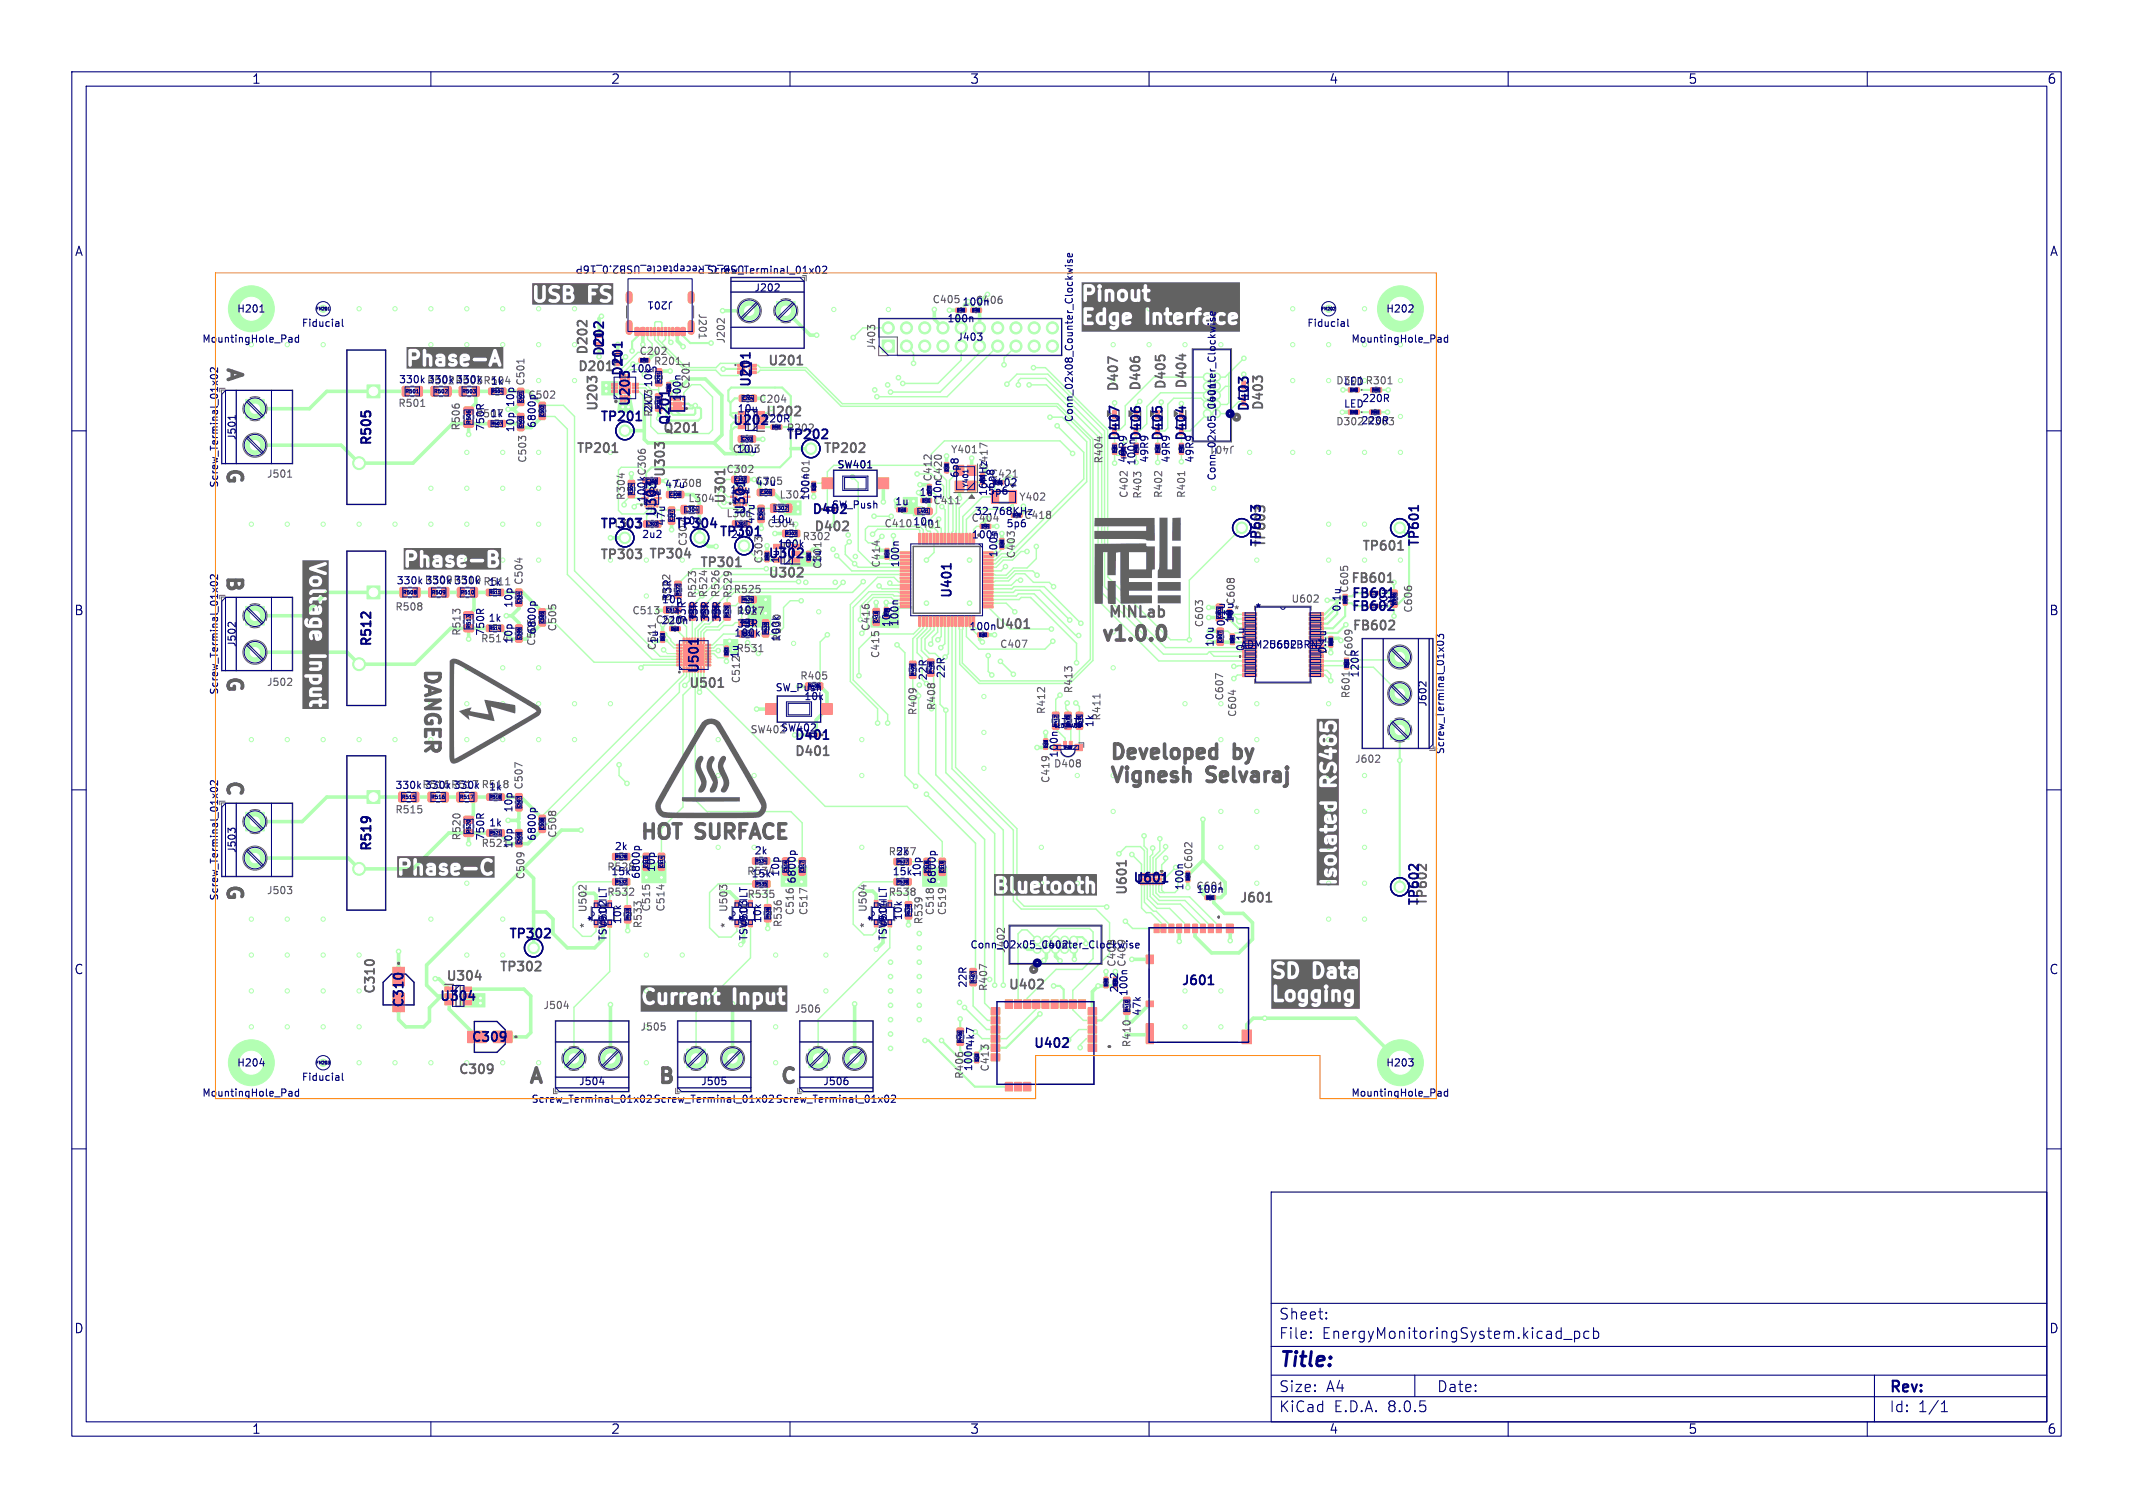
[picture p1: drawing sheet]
<svg xmlns="http://www.w3.org/2000/svg" width="297mm" height="210mm" viewBox="0 0 297 210" stroke-linecap="round" stroke-linejoin="round" font-family="sans-serif">
<defs><g id="words">
<g font-size="2.8" fill="#626262">
<text x="31.5" y="51" transform="rotate(90 31.5 51)">A</text>
<text x="31.5" y="65" transform="rotate(90 31.5 65)">G</text>
<text x="31.5" y="80" transform="rotate(90 31.5 80)">B</text>
<text x="153.2" y="89.4">v1.0.0</text>
<text x="31.5" y="94" transform="rotate(90 31.5 94)">G</text>
<text x="59" y="93" transform="rotate(90 59 93)">DANGER</text>
<text x="154.4" y="105.9">Developed</text>
<text x="172.2" y="105.9">by</text>
<text x="31.5" y="108.5" transform="rotate(90 31.5 108.5)">C</text>
<text x="154.4" y="109.1">Vignesh</text>
<text x="168.5" y="109.1">Selvaraj</text>
<text x="97.3" y="117">SURFACE</text>
<text x="31.5" y="123" transform="rotate(90 31.5 123)">G</text>
<text x="73.5" y="151">A</text>
<text x="91.5" y="151">B</text>
<text x="108.5" y="151">C</text>
</g>
<g font-size="2.8" fill="#000080">
<text x="89" y="117">HOT</text>
<text x="178" y="190.9">Title:</text>
</g>
<text font-size="2.1" fill="#626262" x="154.1" y="86.4">MINLab</text>
<g font-size="2.1" fill="#000080">
<text x="178" y="184">Sheet:</text>
<text x="178" y="186.7">File:</text>
<text x="184.1" y="186.7">EnergyMonitoringSystem.kicad_pcb</text>
<text x="178" y="196.9">KiCad</text>
<text x="178" y="194.1">Size:</text>
<text x="184.7" y="194.1">A4</text>
<text x="185.7" y="196.9">E.D.A.</text>
<text x="193.3" y="196.9">8.0.5</text>
<text x="200" y="194.1">Date:</text>
<text x="263" y="194.3">Rev:</text>
<text x="263" y="196.9">Id:</text>
<text x="267.1" y="196.9">1/1</text>
</g>
<g font-size="1.8" fill="#000080">
<text x="35" y="11.9">1</text>
<text x="85" y="11.9">2</text>
<text x="135" y="11.9">3</text>
<text x="185" y="11.9">4</text>
<text x="235" y="11.9">5</text>
<text x="285" y="11.9">6</text>
<text x="10.3" y="35.9">A</text>
<text x="285.4" y="35.9">A</text>
<text x="82.1" y="49.6" transform="rotate(-90 82.1 49.6)">D202</text>
<text x="84.4" y="49.8" transform="rotate(-90 84.4 49.8)">D202</text>
<text x="87" y="52.6" transform="rotate(-90 87 52.6)">D201</text>
<text x="83.4" y="59">TP201</text>
<text x="88" y="56.8" transform="rotate(-90 88 56.8)">U203</text>
<text x="93.6" y="59.4" transform="rotate(-90 93.6 59.4)">Q201</text>
<text x="101.9" y="59.5">U202</text>
<text x="104.8" y="54.1" transform="rotate(-90 104.8 54.1)">U201</text>
<text x="106.5" y="58.3">U202</text>
<text x="174.2" y="57.5" transform="rotate(-90 174.2 57.5)">D403</text>
<text x="52" y="62.2" transform="rotate(-90 52 62.2)">R505</text>
<text x="109.3" y="61.5">TP202</text>
<text x="156.2" y="61.6" transform="rotate(-90 156.2 61.6)">D407</text>
<text x="159.2" y="61.6" transform="rotate(-90 159.2 61.6)">D406</text>
<text x="162.2" y="61.6" transform="rotate(-90 162.2 61.6)">D405</text>
<text x="165.5" y="61.6" transform="rotate(-90 165.5 61.6)">D404</text>
<text x="92.9" y="66.6" transform="rotate(-90 92.9 66.6)">U303</text>
<text x="104.1" y="71.9" transform="rotate(-90 104.1 71.9)">U301</text>
<text x="112.9" y="71.9">D402</text>
<text x="83.4" y="73.9">TP303</text>
<text x="91.7" y="72.1" transform="rotate(-90 91.7 72.1)">U303</text>
<text x="93.8" y="73.9">TP304</text>
<text x="100" y="75">TP301</text>
<text x="175.9" y="76.3" transform="rotate(-90 175.9 76.3)">TP603</text>
<text x="176.5" y="76.4" transform="rotate(-90 176.5 76.4)">TP603</text>
<text x="197.9" y="76.3" transform="rotate(-90 197.9 76.3)">TP601</text>
<text x="106.8" y="78.1">U302</text>
<text x="132.8" y="83.5" transform="rotate(-90 132.8 83.5)">U401</text>
<text x="188" y="81.5">FB601</text>
<text x="188.1" y="83.6">FB601</text>
<text x="10.3" y="85.9">B</text>
<text x="138.4" y="87.9">U401</text>
<text x="188.1" y="85.4">FB602</text>
<text x="285.3" y="85.9">B</text>
<text x="52" y="90.2" transform="rotate(-90 52 90.2)">R512</text>
<text x="97.6" y="94" transform="rotate(-90 97.6 94)">U501</text>
<text x="110.5" y="103.4">D401</text>
<text x="52" y="118.7" transform="rotate(-90 52 118.7)">R519</text>
<text x="157.6" y="123.2">U601</text>
<text x="70.7" y="131">TP302</text>
<text x="197.9" y="126.3" transform="rotate(-90 197.9 126.3)">TP602</text>
<text x="10.3" y="135.9">C</text>
<text x="62" y="136.9">U304</text>
<text x="164.4" y="137.5">J601</text>
<text x="285.3" y="135.9">C</text>
<text x="56.5" y="140.5" transform="rotate(-90 56.5 140.5)">C310</text>
<text x="61.1" y="139.7">U304</text>
<text x="65.5" y="145.4">C309</text>
<text x="143.8" y="146.3">U402</text>
<text x="10.3" y="185.9">D</text>
<text x="285.3" y="185.9">D</text>
<text x="35" y="199.9">1</text>
<text x="85" y="199.9">2</text>
<text x="135" y="199.9">3</text>
<text x="185" y="199.9">4</text>
<text x="235" y="199.9">5</text>
<text x="285" y="199.9">6</text>
</g>
<g font-size="1.8" fill="#626262">
<text x="80.3" y="52">D201</text>
<text x="106.8" y="51.2">U201</text>
<text x="83.5" y="57.4" transform="rotate(-90 83.5 57.4)">U203</text>
<text x="156" y="54.7" transform="rotate(-90 156 54.7)">D407</text>
<text x="159.1" y="54.6" transform="rotate(-90 159.1 54.6)">D406</text>
<text x="162.6" y="54.4" transform="rotate(-90 162.6 54.4)">D405</text>
<text x="165.5" y="54.3" transform="rotate(-90 165.5 54.3)">D404</text>
<text x="176.2" y="57.3" transform="rotate(-90 176.2 57.3)">D403</text>
<text x="80.1" y="63.4">TP201</text>
<text x="92.2" y="60.6">Q201</text>
<text x="114.5" y="63.4">TP202</text>
<text x="101.3" y="70.3" transform="rotate(-90 101.3 70.3)">U301</text>
<text x="113.2" y="74.3">D402</text>
<text x="189.5" y="77">TP601</text>
<text x="83.4" y="78.2">TP303</text>
<text x="90.2" y="78.1">TP304</text>
<text x="97.3" y="79.3">TP301</text>
<text x="106.8" y="80.8">U302</text>
<text x="188.2" y="88.1">FB602</text>
<text x="95.8" y="96.1">U501</text>
<text x="110.5" y="105.6">D401</text>
<text x="157.2" y="124.8" transform="rotate(-90 157.2 124.8)">U601</text>
<text x="172.4" y="126">J601</text>
<text x="199" y="126.3" transform="rotate(-90 199 126.3)">TP602</text>
<text x="69.4" y="135.6">TP302</text>
<text x="52.5" y="138.6" transform="rotate(-90 52.5 138.6)">C310</text>
<text x="140.3" y="138.1">U402</text>
<text x="63.7" y="149.9">C309</text>
</g>
<g font-size="1.4" fill="#000080">
<text x="93.8" y="41.8" transform="rotate(-180 93.8 41.8)">J201</text>
<text x="98.3" y="38.3">Screw_Terminal_01x02</text>
<text x="103.8" y="36.8" transform="rotate(-180 103.8 36.8)">USB_C_Receptacle_USB2.0_16P</text>
<text x="104.9" y="40.8">J202</text>
<text x="28.1" y="47.9">MountingHole_Pad</text>
<text x="32.9" y="43.7">H201</text>
<text x="41.9" y="45.7">Fiducial</text>
<text x="131.8" y="45.1">100n</text>
<text x="133.2" y="47.7">J403</text>
<text x="133.9" y="42.8">100n</text>
<text x="135.7" y="42.5">C406</text>
<text x="181.9" y="45.7">Fiducial</text>
<text x="188.1" y="47.9">MountingHole_Pad</text>
<text x="192.9" y="43.7">H202</text>
<text x="55.5" y="53.6">330k R502 R503 R504</text>
<text x="59.5" y="53.6">330k 330k</text>
<text x="68.2" y="53.8">1k</text>
<text x="87.7" y="52.1">100n</text>
<text x="88.9" y="49.6">C202</text>
<text x="90.9" y="51">R201</text>
<text x="185.9" y="53.7">D301</text>
<text x="187" y="53.9">LED R301</text>
<text x="66.1" y="58.3">R507</text>
<text x="68.2" y="58.3">1k</text>
<text x="71.8" y="56.8" transform="rotate(-90 71.8 56.8)">10p</text>
<text x="73.4" y="55.7">C502</text>
<text x="74.8" y="59.7" transform="rotate(-90 74.8 59.7)">6800p</text>
<text x="91" y="57.5" transform="rotate(-90 91 57.5)">2k7</text>
<text x="91" y="54" transform="rotate(-90 91 54)">10k</text>
<text x="91" y="58.2" transform="rotate(-90 91 58.2)">R203</text>
<text x="95" y="56" transform="rotate(-90 95 56)">100n</text>
<text x="102.6" y="57.6">10u</text>
<text x="106" y="59">120R</text>
<text x="149.6" y="58.9" transform="rotate(-90 149.6 58.9)">Conn_02x08_Counter_Clockwise</text>
<text x="169.5" y="57" transform="rotate(-90 169.5 57)">J401</text>
<text x="185.9" y="59.4">D302220R</text>
<text x="187" y="57">LED</text>
<text x="189.6" y="56.2">220R</text>
<text x="190.2" y="59.4">R303</text>
<text x="33" y="61.4" transform="rotate(-90 33 61.4)">J501</text>
<text x="64.2" y="60.1" transform="rotate(-90 64.2 60.1)">R506</text>
<text x="67.6" y="60.1" transform="rotate(-90 67.6 60.1)">750R</text>
<text x="71.8" y="60.3" transform="rotate(-90 71.8 60.3)">10p</text>
<text x="102.5" y="63.3">10u</text>
<text x="109.4" y="60.3">R202</text>
<text x="116.5" y="65.4">SW401</text>
<text x="137.7" y="65.6" transform="rotate(-90 137.7 65.6)">C417</text>
<text x="157.1" y="64.6" transform="rotate(-90 157.1 64.6)">49R9</text>
<text x="158.3" y="64.9" transform="rotate(-90 158.3 64.9)">100n</text>
<text x="160.1" y="64.5" transform="rotate(-90 160.1 64.5)">49R9</text>
<text x="163.1" y="64.6" transform="rotate(-90 163.1 64.6)">49R9</text>
<text x="166.4" y="64.6" transform="rotate(-90 166.4 64.6)">49R9</text>
<text x="172" y="61.9" transform="rotate(-180 172 61.9)">J401</text>
<text x="30.6" y="68" transform="rotate(-90 30.6 68)">Screw_Terminal_01x02</text>
<text x="87.2" y="69.8" transform="rotate(-90 87.2 69.8)">R304</text>
<text x="89.2" y="69.1">10u</text>
<text x="90.1" y="70.1" transform="rotate(-90 90.1 70.1)">100k C306</text>
<text x="92.5" y="68.2">47u</text>
<text x="101" y="66.1">C302</text>
<text x="101.6" y="68.9">10u</text>
<text x="105.1" y="67.9">47u</text>
<text x="112.9" y="69.8" transform="rotate(-90 112.9 69.8)">100n</text>
<text x="112.9" y="68" transform="rotate(-90 112.9 68)">C401</text>
<text x="115.7" y="71">SW_Push</text>
<text x="124.5" y="70.6">1u</text>
<text x="127.9" y="69.3">1u</text>
<text x="129.8" y="70.4">C411</text>
<text x="129.9" y="67.2" transform="rotate(-90 129.9 67.2)">C412</text>
<text x="131.3" y="69.7" transform="rotate(-90 131.3 69.7)">10nC420</text>
<text x="133.7" y="66.6" transform="rotate(-90 133.7 66.6)">6p8</text>
<text x="135.6" y="71.9">32.768KHz</text>
<text x="137.5" y="69.1">5p6</text>
<text x="137.6" y="69.2" transform="rotate(-90 137.6 69.2)">16MHz</text>
<text x="137.8" y="67.9">Y402</text>
<text x="137.8" y="66.7">C421</text>
<text x="138.7" y="68.2" transform="rotate(-90 138.7 68.2)">6p8</text>
<text x="141.8" y="69.9">Y402</text>
<text x="169.5" y="67" transform="rotate(-90 169.5 67)">Conn_02x05_Counter_Clockwise</text>
<text x="85.4" y="73.6">L303</text>
<text x="89.3" y="75.1">2u2</text>
<text x="92.8" y="73.3" transform="rotate(-90 92.8 73.3)">47u</text>
<text x="94.8" y="73.3">10u</text>
<text x="101" y="72.2">L301</text>
<text x="101.7" y="75.1">2u2</text>
<text x="105.3" y="73.1" transform="rotate(-90 105.3 73.1)">47u</text>
<text x="107.2" y="73">10u</text>
<text x="108.2" y="76.5">100k</text>
<text x="111.6" y="75.4">R302</text>
<text x="127.1" y="73.4">10n</text>
<text x="135.2" y="72.9">C404</text>
<text x="135.2" y="75.2">100n</text>
<text x="139.1" y="77.7" transform="rotate(-90 139.1 77.7)">100n</text>
<text x="140" y="73.6">5p6</text>
<text x="142.5" y="72.5">C418</text>
<text x="55.1" y="81.6">330k R509 R510 R511</text>
<text x="59.1" y="81.6">330k</text>
<text x="63.1" y="81.6">330k</text>
<text x="67.9" y="81.8">1k</text>
<text x="93.7" y="83.7" transform="rotate(-90 93.7 83.7)">33R</text>
<text x="102" y="82.8">R525</text>
<text x="106.4" y="78.6" transform="rotate(-90 106.4 78.6)">C303</text>
<text x="108.7" y="78.6" transform="rotate(-90 108.7 78.6)">1u</text>
<text x="114.5" y="78.6" transform="rotate(-90 114.5 78.6)">1u</text>
<text x="125.4" y="79.1" transform="rotate(-90 125.4 79.1)">100n</text>
<text x="187.9" y="82.7" transform="rotate(-90 187.9 82.7)">C605</text>
<text x="64.3" y="88.6" transform="rotate(-90 64.3 88.6)">R513</text>
<text x="67.6" y="88.6" transform="rotate(-90 67.6 88.6)">750R</text>
<text x="67.9" y="86.8">1k</text>
<text x="71.5" y="89.8" transform="rotate(-90 71.5 89.8)">10p</text>
<text x="71.5" y="84.8" transform="rotate(-90 71.5 84.8)">10p</text>
<text x="74.8" y="88.5" transform="rotate(-90 74.8 88.5)">6800p</text>
<text x="91.8" y="89.8" transform="rotate(-90 91.8 89.8)">1u</text>
<text x="92" y="87.1">220n</text>
<text x="92.1" y="84.2">10p</text>
<text x="95.7" y="86.8" transform="rotate(-90 95.7 86.8)">33R</text>
<text x="97.3" y="86.7" transform="rotate(-90 97.3 86.7)">33R R523</text>
<text x="98.9" y="86.8" transform="rotate(-90 98.9 86.8)">33R R524</text>
<text x="100.5" y="86.8" transform="rotate(-90 100.5 86.8)">33R R526</text>
<text x="102.1" y="88.9">100k</text>
<text x="102.5" y="87.6">33R</text>
<text x="102.6" y="85.7">10k</text>
<text x="108.8" y="89.5" transform="rotate(-90 108.8 89.5)">100k</text>
<text x="108.9" y="89.5" transform="rotate(-90 108.9 89.5)">R530</text>
<text x="121.3" y="88" transform="rotate(-90 121.3 88)">C416</text>
<text x="124.2" y="87.5" transform="rotate(-90 124.2 87.5)">10u</text>
<text x="125.3" y="87.3" transform="rotate(-90 125.3 87.3)">100n</text>
<text x="134.9" y="88">100n</text>
<text x="170.8" y="87.3" transform="rotate(-90 170.8 87.3)">0.1u</text>
<text x="171.7" y="85.6">*</text>
<text x="172" y="86.9" transform="rotate(-90 172 86.9)">10uC608</text>
<text x="174.7" y="85.4">*</text>
<text x="186.9" y="85.3" transform="rotate(-90 186.9 85.3)">0.1u</text>
<text x="193.4" y="84.9" transform="rotate(-90 193.4 84.9)">10u</text>
<text x="33" y="90.2" transform="rotate(-90 33 90.2)">J502</text>
<text x="74.7" y="90.1" transform="rotate(-90 74.7 90.1)">C506</text>
<text x="102.4" y="91">R531</text>
<text x="103.2" y="95.3" transform="rotate(-90 103.2 95.3)">C5121u</text>
<text x="111.3" y="94.8">R405</text>
<text x="129.3" y="94.9" transform="rotate(-90 129.3 94.9)">22R</text>
<text x="131.8" y="94.6" transform="rotate(-90 131.8 94.6)">22R</text>
<text x="169.2" y="90.2" transform="rotate(-90 169.2 90.2)">10u</text>
<text x="172.7" y="90.5">ADM2565EBRNZ</text>
<text x="173.5" y="90.8" transform="rotate(-90 173.5 90.8)">0.1u</text>
<text x="176.6" y="90.5">U602</text>
<text x="184.9" y="91.1" transform="rotate(-90 184.9 91.1)">0.1u</text>
<text x="188.5" y="91.6" transform="rotate(-90 188.5 91.6)">C609</text>
<text x="189.4" y="94.5" transform="rotate(-90 189.4 94.5)">120R</text>
<text x="30.6" y="96.8" transform="rotate(-90 30.6 96.8)">Screw_Terminal_01x02</text>
<text x="107.9" y="96.5">SW_Push</text>
<text x="111.9" y="97.7">10k</text>
<text x="149.2" y="101.4" transform="rotate(-90 149.2 101.4)">1k</text>
<text x="150.9" y="101.4" transform="rotate(-90 150.9 101.4)">1k</text>
<text x="152.5" y="101.4" transform="rotate(-90 152.5 101.4)">1k</text>
<text x="188.1" y="97.4" transform="rotate(-90 188.1 97.4)">R601</text>
<text x="198.8" y="98.5" transform="rotate(-90 198.8 98.5)">J602</text>
<text x="104.4" y="102.3">SW402SW402</text>
<text x="147.5" y="105.6" transform="rotate(-90 147.5 105.6)">100n</text>
<text x="201.3" y="105.1" transform="rotate(-90 201.3 105.1)">Screw_Terminal_01x03</text>
<text x="55" y="110.1">330k R516</text>
<text x="59" y="110.1">330k R517</text>
<text x="63" y="110.1">330k R518</text>
<text x="68" y="110.3">1k</text>
<text x="71.5" y="113.3" transform="rotate(-90 71.5 113.3)">10p</text>
<text x="33" y="118.9" transform="rotate(-90 33 118.9)">J503</text>
<text x="64.3" y="117.1" transform="rotate(-90 64.3 117.1)">R520</text>
<text x="67.6" y="117.1" transform="rotate(-90 67.6 117.1)">750R</text>
<text x="68" y="115.3">1k</text>
<text x="71.5" y="118.3" transform="rotate(-90 71.5 118.3)">10p</text>
<text x="74.8" y="117.2" transform="rotate(-90 74.8 117.2)">6800p</text>
<text x="85.5" y="118.6">2k</text>
<text x="105" y="119.2">2k</text>
<text x="124.7" y="119.3">2k</text>
<text x="30.6" y="125.5" transform="rotate(-90 30.6 125.5)">Screw_Terminal_01x02</text>
<text x="84.4" y="125">R532</text>
<text x="84.4" y="121.5">R528</text>
<text x="85" y="122.1">15k</text>
<text x="89.3" y="122.5" transform="rotate(-90 89.3 122.5)">6800p</text>
<text x="91.4" y="121.6" transform="rotate(-90 91.4 121.6)">10p</text>
<text x="104" y="125.3">R535</text>
<text x="104.5" y="122.4">15k</text>
<text x="108.7" y="122.2" transform="rotate(-90 108.7 122.2)">10p</text>
<text x="111" y="123.2" transform="rotate(-90 111 123.2)">6800p</text>
<text x="123.6" y="125">R538</text>
<text x="124.2" y="122.1">15k</text>
<text x="128.4" y="122.3" transform="rotate(-90 128.4 122.3)">10p</text>
<text x="130.5" y="123.2" transform="rotate(-90 130.5 123.2)">6800p</text>
<text x="165" y="124.1" transform="rotate(-90 165 124.1)">100n</text>
<text x="166.5" y="124.6">100n</text>
<text x="83.2" y="128.4" transform="rotate(-90 83.2 128.4)">*</text>
<text x="84.7" y="131.1" transform="rotate(-90 84.7 131.1)">TSV911ILT</text>
<text x="84.7" y="129.3" transform="rotate(-90 84.7 129.3)">U502</text>
<text x="86.7" y="128.8" transform="rotate(-90 86.7 128.8)">10k</text>
<text x="102.8" y="128.4" transform="rotate(-90 102.8 128.4)">*</text>
<text x="104.3" y="131.1" transform="rotate(-90 104.3 131.1)">TSV911ILT</text>
<text x="104.3" y="129.3" transform="rotate(-90 104.3 129.3)">U503</text>
<text x="106.2" y="128.7" transform="rotate(-90 106.2 128.7)">10k</text>
<text x="122.2" y="128.4" transform="rotate(-90 122.2 128.4)">*</text>
<text x="123.7" y="131.1" transform="rotate(-90 123.7 131.1)">TSV911ILT</text>
<text x="123.7" y="129.3" transform="rotate(-90 123.7 129.3)">U504</text>
<text x="125.8" y="128.3" transform="rotate(-90 125.8 128.3)">10k</text>
<text x="134.8" y="137.7" transform="rotate(-90 134.8 137.7)">22R</text>
<text x="135" y="132.3">Conn_02x05_Counter_Clockwise</text>
<text x="140.1" y="132.8" transform="rotate(-90 140.1 132.8)">J402</text>
<text x="145" y="132.3">J402</text>
<text x="155.5" y="134.8" transform="rotate(-90 155.5 134.8)">C408</text>
<text x="155.9" y="138.3" transform="rotate(-90 155.9 138.3)">2u2</text>
<text x="157.2" y="138.8" transform="rotate(-90 157.2 138.8)">100n C409</text>
<text x="159.1" y="141.6" transform="rotate(-90 159.1 141.6)">47k</text>
<text x="32.9" y="148.7">H204</text>
<text x="135.6" y="149.3" transform="rotate(-90 135.6 149.3)">100n 4k7</text>
<text x="192.9" y="148.7">H203</text>
<text x="28.1" y="152.9">MountingHole_Pad</text>
<text x="41.9" y="150.7">Fiducial</text>
<text x="73.9" y="153.8">Screw_Terminal_01x02</text>
<text x="80.5" y="151.3">J504</text>
<text x="90.9" y="153.8">Screw_Terminal_01x02</text>
<text x="97.5" y="151.3">J505</text>
<text x="107.9" y="153.8">Screw_Terminal_01x02</text>
<text x="114.5" y="151.3">J506</text>
<text x="134.3" y="150.4" transform="rotate(-90 134.3 150.4)">R406</text>
<text x="188.1" y="152.9">MountingHole_Pad</text>
</g>
<g font-size="1.4" fill="#626262">
<text x="97.1" y="43.5" transform="rotate(90 97.1 43.5)">J201</text>
<text x="101.1" y="47.9" transform="rotate(-90 101.1 47.9)">J202</text>
<text x="129.7" y="42.4">C405</text>
<text x="73.2" y="53.8" transform="rotate(-90 73.2 53.8)">C501</text>
<text x="122.1" y="48.9" transform="rotate(-90 122.1 48.9)">J403</text>
<text x="55.4" y="56.9">R501</text>
<text x="96.2" y="54.3" transform="rotate(-90 96.2 54.3)">C201</text>
<text x="105.6" y="56.3">C204</text>
<text x="73.5" y="64.6" transform="rotate(-90 73.5 64.6)">C503</text>
<text x="101.9" y="63.3">C203</text>
<text x="132.3" y="63.3">Y401</text>
<text x="153.7" y="64.7" transform="rotate(-90 153.7 64.7)">R404</text>
<text x="37.1" y="66.7">J501</text>
<text x="93.7" y="68">C308</text>
<text x="95.7" y="70.1">L304</text>
<text x="105" y="67.7">C305</text>
<text x="108.4" y="69.6">L302</text>
<text x="157.2" y="69.5" transform="rotate(-90 157.2 69.5)">C402</text>
<text x="159.1" y="69.6" transform="rotate(-90 159.1 69.6)">R403</text>
<text x="162" y="69.5" transform="rotate(-90 162 69.5)">R402</text>
<text x="165.2" y="69.5" transform="rotate(-90 165.2 69.5)">R401</text>
<text x="95.8" y="76.2" transform="rotate(-90 95.8 76.2)">C307</text>
<text x="106.7" y="73.6">C304</text>
<text x="123" y="73.6">C410 L401</text>
<text x="141.5" y="77.9" transform="rotate(-90 141.5 77.9)">C403</text>
<text x="73" y="81.6" transform="rotate(-90 73 81.6)">C504</text>
<text x="93.5" y="83.9" transform="rotate(-90 93.5 83.9)">R522</text>
<text x="102.1" y="83.4" transform="rotate(-90 102.1 83.4)">R529</text>
<text x="114.6" y="79.3" transform="rotate(-90 114.6 79.3)">C301</text>
<text x="122.7" y="79.2" transform="rotate(-90 122.7 79.2)">C414</text>
<text x="54.9" y="85.2">R508</text>
<text x="66.9" y="89.7">R514</text>
<text x="77.7" y="88" transform="rotate(-90 77.7 88)">C505</text>
<text x="87.9" y="85.7">C513</text>
<text x="91.2" y="87">C510</text>
<text x="167.7" y="87.5" transform="rotate(-90 167.7 87.5)">C603</text>
<text x="179.7" y="84.1">U602</text>
<text x="196.8" y="85.4" transform="rotate(-90 196.8 85.4)">C606</text>
<text x="37.1" y="95.7">J502</text>
<text x="91.5" y="90.7" transform="rotate(-90 91.5 90.7)">C511</text>
<text x="122.6" y="91.8" transform="rotate(-90 122.6 91.8)">C415</text>
<text x="139.1" y="90.4">C407</text>
<text x="127.8" y="99.7" transform="rotate(-90 127.8 99.7)">R409</text>
<text x="130.4" y="99" transform="rotate(-90 130.4 99)">R408</text>
<text x="145.7" y="99.6" transform="rotate(-90 145.7 99.6)">R412</text>
<text x="149.5" y="96.7" transform="rotate(-90 149.5 96.7)">R413</text>
<text x="153.4" y="100.5" transform="rotate(-90 153.4 100.5)">R411</text>
<text x="170.5" y="97.7" transform="rotate(-90 170.5 97.7)">C607</text>
<text x="172.3" y="100" transform="rotate(-90 172.3 100)">C604</text>
<text x="146.6" y="107.1">D408</text>
<text x="188.6" y="106.4">J602</text>
<text x="54.9" y="113.5">R515</text>
<text x="73" y="110.1" transform="rotate(-90 73 110.1)">C507</text>
<text x="146.3" y="109.2" transform="rotate(-90 146.3 109.2)">C419</text>
<text x="66.9" y="118.2">R521</text>
<text x="77.7" y="116.8" transform="rotate(-90 77.7 116.8)">C508</text>
<text x="123.6" y="119.3">R537</text>
<text x="37.1" y="124.7">J503</text>
<text x="73.2" y="122.6" transform="rotate(-90 73.2 122.6)">C509</text>
<text x="103.9" y="122.1">R534</text>
<text x="166.2" y="121.2" transform="rotate(-90 166.2 121.2)">C602</text>
<text x="166.5" y="124.1">C601</text>
<text x="81.9" y="127.1" transform="rotate(-90 81.9 127.1)">U502</text>
<text x="82.1" y="129.4" transform="rotate(-90 82.1 129.4)">*</text>
<text x="89.6" y="129.4" transform="rotate(-90 89.6 129.4)">R533</text>
<text x="90.7" y="127.1" transform="rotate(-90 90.7 127.1)">C515</text>
<text x="92.7" y="127.1" transform="rotate(-90 92.7 127.1)">C514</text>
<text x="101.5" y="127.1" transform="rotate(-90 101.5 127.1)">U503</text>
<text x="101.7" y="129.4" transform="rotate(-90 101.7 129.4)">*</text>
<text x="109.1" y="129.2" transform="rotate(-90 109.1 129.2)">R536</text>
<text x="110.7" y="127.6" transform="rotate(-90 110.7 127.6)">C516</text>
<text x="112.6" y="127.6" transform="rotate(-90 112.6 127.6)">C517</text>
<text x="120.9" y="127.1" transform="rotate(-90 120.9 127.1)">U504</text>
<text x="121.1" y="129.4" transform="rotate(-90 121.1 129.4)">*</text>
<text x="128.7" y="128.8" transform="rotate(-90 128.7 128.8)">R539</text>
<text x="130.2" y="127.6" transform="rotate(-90 130.2 127.6)">C518</text>
<text x="131.9" y="127.6" transform="rotate(-90 131.9 127.6)">C519</text>
<text x="75.6" y="140.7">J504</text>
<text x="89.1" y="143.7">J505</text>
<text x="110.6" y="141.2">J506</text>
<text x="137.7" y="138.1" transform="rotate(-90 137.7 138.1)">R407</text>
<text x="137.9" y="149.3" transform="rotate(-90 137.9 149.3)">C413</text>
<text x="157.6" y="146" transform="rotate(-90 157.6 146)">R410</text>
</g>
<text font-size="1" fill="#000080" x="135" y="68" transform="rotate(-90 135 68)">Y401</text>
<g font-size=".7" fill="#000080">
<text x="56.4" y="54.9">R501</text>
<text x="60.4" y="54.9">R502</text>
<text x="64.3" y="54.9">R503</text>
<text x="65.6" y="59.1" transform="rotate(-90 65.6 59.1)">R506</text>
<text x="95.3" y="71.3">L304</text>
<text x="107.8" y="71.1">L302</text>
<text x="56.1" y="82.9">R508</text>
<text x="60.1" y="82.9">R509</text>
<text x="64.1" y="82.9">R510</text>
<text x="65.6" y="87.6" transform="rotate(-90 65.6 87.6)">R513</text>
<text x="55.9" y="111.4">R515</text>
<text x="60" y="111.4">R516</text>
<text x="64" y="111.4">R517</text>
<text x="65.6" y="116.1" transform="rotate(-90 65.6 116.1)">R520</text>
</g>
<g font-size=".6" fill="#000080">
<text x="44" y="43.3">FM201</text>
<text x="184" y="43.3">FM202</text>
<text x="92" y="53.4" transform="rotate(-90 92 53.4)">R201</text>
<text x="68.4" y="59.3">R507</text>
<text x="68.4" y="54.8">R504</text>
<text x="72.8" y="59.6" transform="rotate(-90 72.8 59.6)">C503</text>
<text x="72.8" y="56.1" transform="rotate(-90 72.8 56.1)">C501</text>
<text x="75.8" y="58" transform="rotate(-90 75.8 58)">C502</text>
<text x="92" y="56.9" transform="rotate(-90 92 56.9)">R203</text>
<text x="103.3" y="55.8">C204</text>
<text x="103.2" y="61.4">C203</text>
<text x="88.2" y="68.9" transform="rotate(-90 88.2 68.9)">R304</text>
<text x="89.9" y="67.3">C306</text>
<text x="93.2" y="69.2">C308</text>
<text x="102.3" y="67.1">C302</text>
<text x="105.8" y="68.9">C305</text>
<text x="127.8" y="71.5">L401</text>
<text x="90" y="73.3">L303</text>
<text x="93.8" y="72.6" transform="rotate(-90 93.8 72.6)">C307</text>
<text x="102.4" y="73.3">L301</text>
<text x="106.3" y="72.4" transform="rotate(-90 106.3 72.4)">C304</text>
<text x="109.4" y="74.6">R302</text>
<text x="68.1" y="82.8">R511</text>
<text x="94.7" y="83" transform="rotate(-90 94.7 83)">R522</text>
<text x="103.3" y="83.8">R525</text>
<text x="68.1" y="87.8">R514</text>
<text x="72.5" y="89" transform="rotate(-90 72.5 89)">C506</text>
<text x="72.5" y="84" transform="rotate(-90 72.5 84)">C504</text>
<text x="75.8" y="86.8" transform="rotate(-90 75.8 86.8)">C505</text>
<text x="92.8" y="85.2">C513</text>
<text x="96.7" y="86" transform="rotate(-90 96.7 86)">R523</text>
<text x="98.3" y="86" transform="rotate(-90 98.3 86)">R524</text>
<text x="99.9" y="86" transform="rotate(-90 99.9 86)">R526</text>
<text x="101.5" y="86" transform="rotate(-90 101.5 86)">R529</text>
<text x="103.3" y="87">R527</text>
<text x="103.3" y="88.6">R531</text>
<text x="106.9" y="88.3" transform="rotate(-90 106.9 88.3)">R530</text>
<text x="122.3" y="86.7" transform="rotate(-90 122.3 86.7)">C416</text>
<text x="170.1" y="86.1" transform="rotate(-90 170.1 86.1)">C603</text>
<text x="170.2" y="89.5" transform="rotate(-90 170.2 89.5)">C607</text>
<text x="194.4" y="84.2" transform="rotate(-90 194.4 84.2)">C606</text>
<text x="112.6" y="95.8">R405</text>
<text x="127.4" y="94.1" transform="rotate(-90 127.4 94.1)">R409</text>
<text x="129.9" y="93.8" transform="rotate(-90 129.9 93.8)">R408</text>
<text x="147.3" y="101.2" transform="rotate(-90 147.3 101.2)">R412</text>
<text x="149" y="101.2" transform="rotate(-90 149 101.2)">R413</text>
<text x="150.6" y="101.2" transform="rotate(-90 150.6 101.2)">R411</text>
<text x="68.2" y="111.3">R518</text>
<text x="72.5" y="112.5" transform="rotate(-90 72.5 112.5)">C507</text>
<text x="68.2" y="116.3">R521</text>
<text x="72.5" y="117.5" transform="rotate(-90 72.5 117.5)">C509</text>
<text x="75.8" y="115.5" transform="rotate(-90 75.8 115.5)">C508</text>
<text x="85.7" y="119.6">R528</text>
<text x="85.7" y="123.1">R532</text>
<text x="90.3" y="120.8" transform="rotate(-90 90.3 120.8)">C515</text>
<text x="92.4" y="120.8" transform="rotate(-90 92.4 120.8)">C514</text>
<text x="105.2" y="120.2">R534</text>
<text x="105.2" y="123.4">R535</text>
<text x="109.7" y="121.5" transform="rotate(-90 109.7 121.5)">C516</text>
<text x="112" y="121.5" transform="rotate(-90 112 121.5)">C517</text>
<text x="124.9" y="120.3">R537</text>
<text x="124.9" y="123.1">R538</text>
<text x="129.4" y="121.5" transform="rotate(-90 129.4 121.5)">C518</text>
<text x="131.5" y="121.5" transform="rotate(-90 131.5 121.5)">C519</text>
<text x="87.7" y="128.1" transform="rotate(-90 87.7 128.1)">R533</text>
<text x="107.2" y="128" transform="rotate(-90 107.2 128)">R536</text>
<text x="126.8" y="127.6" transform="rotate(-90 126.8 127.6)">R539</text>
<text x="135.8" y="136.9" transform="rotate(-90 135.8 136.9)">R407</text>
<text x="157.2" y="140.9" transform="rotate(-90 157.2 140.9)">R410</text>
<text x="44" y="148.3">FM203</text>
<text x="134" y="145.2" transform="rotate(-90 134 145.2)">R406</text>
</g>
<g font-size=".4" fill="#000080">
<text x="107.6" y="59.7">R202</text>
<text x="191" y="57.6">R303</text>
<text x="191.1" y="54.5">R301</text>
<text x="155.4" y="63" transform="rotate(-90 155.4 63)">R404</text>
<text x="158.4" y="63" transform="rotate(-90 158.4 63)">R403</text>
<text x="161.4" y="63" transform="rotate(-90 161.4 63)">R402</text>
<text x="164.7" y="63" transform="rotate(-90 164.7 63)">R401</text>
<text x="187.7" y="92.9" transform="rotate(-90 187.7 92.9)">R601</text>
<text x="148.1" y="104.3">D408</text>
</g>
<g font-size=".3" fill="#000080">
<text x="133.3" y="43.4">C405</text>
<text x="135.4" y="43.4">C406</text>
<text x="89.2" y="50.4">C202</text>
<text x="93.3" y="54.5" transform="rotate(-90 93.3 54.5)">C201</text>
<text x="188" y="54.5">D301</text>
<text x="188" y="57.6">D302</text>
<text x="132" y="65.6" transform="rotate(-90 132 65.6)">C420</text>
<text x="156.6" y="63.4" transform="rotate(-90 156.6 63.4)">C402</text>
<text x="113.5" y="68.3" transform="rotate(-90 113.5 68.3)">C401</text>
<text x="125.1" y="71.2">C410</text>
<text x="128.5" y="69.9">C411</text>
<text x="129.6" y="68.7" transform="rotate(-90 129.6 68.7)">C412</text>
<text x="137" y="67.2" transform="rotate(-90 137 67.2)">C417</text>
<text x="138.5" y="67.4">C421</text>
<text x="141.1" y="71.9">C418</text>
<text x="123.7" y="77.6" transform="rotate(-90 123.7 77.6)">C414</text>
<text x="136.7" y="73.5">C404</text>
<text x="139.7" y="76.2" transform="rotate(-90 139.7 76.2)">C403</text>
<text x="107" y="78" transform="rotate(-90 107 78)">C303</text>
<text x="112.8" y="78" transform="rotate(-90 112.8 78)">C301</text>
<text x="92.4" y="89.2" transform="rotate(-90 92.4 89.2)">C511</text>
<text x="93.5" y="87.7">C510</text>
<text x="123.6" y="85.8" transform="rotate(-90 123.6 85.8)">C415</text>
<text x="136.4" y="88.6">C407</text>
<text x="171.4" y="86.1" transform="rotate(-90 171.4 86.1)">C608</text>
<text x="171.8" y="89.5" transform="rotate(-90 171.8 89.5)">C604</text>
<text x="185.5" y="89.9" transform="rotate(-90 185.5 89.9)">C609</text>
<text x="187.5" y="84" transform="rotate(-90 187.5 84)">C605</text>
<text x="101.3" y="91.2" transform="rotate(-90 101.3 91.2)">C512</text>
<text x="145.8" y="104.1" transform="rotate(-90 145.8 104.1)">C419</text>
<text x="165.6" y="122.6" transform="rotate(-90 165.6 122.6)">C602</text>
<text x="168" y="125.2">C601</text>
<text x="154.2" y="137.3" transform="rotate(-90 154.2 137.3)">C408</text>
<text x="155.5" y="137.3" transform="rotate(-90 155.5 137.3)">C409</text>
<text x="136.2" y="147.8" transform="rotate(-90 136.2 147.8)">C413</text>
</g>
</g></defs>
<g fill="#b3ffb3" stroke="#b3ffb3" stroke-width=".14">
<path d="M69.7 58.6h.6v.8h-.6z"/>
<path d="M68 58.6h.7v.8h-.7z"/>
<path d="M149.7 103.7h1v.8h-1z"/>
<path d="M148.1 103.2h.4v.9h-.4z"/>
<path d="M148.9 103.2h.4v.9h-.4z"/>
<path d="M122.8 47.3h1.7v1.7h-1.7z"/>
<path d="M121.7 128.1h.6v1h-.6z"/>
<path d="M121.7 125.4h.6v1h-.6z"/>
<path d="M92.8 54.2h.6v.5h-.6z"/>
<path d="M92.8 53.3h.6v.5h-.6z"/>
<path d="M165.1 121.4h.6v.4h-.6z"/>
<path d="M165.1 122.3h.6v.5h-.6z"/>
<path d="M57.9 53.9l.7-.1 .2 .2v1l-.1 .2h-.6l-.3-.2z"/>
<path d="M56.1 53.9l.7-.1 .2 .2v1l-.1 .2h-.7l-.2-.2z"/>
<path d="M89 49.9h.5v.5h-.5z"/>
<path d="M90 49.9h.4v.5h-.4z"/>
<path d="M88 54.4h.9v.3h-.9z"/>
<path d="M88 53.9h.9v.3h-.9z"/>
<path d="M88 53.4h.9v.3h-.9z"/>
<path d="M85.1 53.4h.9v.3h-.9z"/>
<path d="M85.1 53.9h.9v.3h-.9z"/>
<path d="M85.1 54.4h.9v.3h-.9z"/>
<path d="M112.3 77.8h.6v.4h-.6z"/>
<path d="M112.3 76.8h.6v.5h-.6z"/>
<path d="M107 68.2h.8v.8h-.8z"/>
<path d="M105.5 68.2h.8v.8h-.8z"/>
<path d="M61.6 81.9l.7-.1 .2 .2v1l-.1 .2h-.7l-.2-.2z"/>
<path d="M59.7 81.9l.7-.1 .3 .2v1l-.2 .2h-.6l-.2-.2z"/>
<path d="M103 55.1h.7v.8h-.7z"/>
<path d="M104.5 55.1h.8v.8h-.8z"/>
<path d="M94.2 87.3h.5v.5h-.5z"/>
<path d="M93.3 87.3h.4v.5h-.4z"/>
<path d="M153.7 137.1h.6v.4h-.6z"/>
<path d="M153.7 136.1h.6v.5h-.6z"/>
<path d="M160.9 62.8h.6v.4h-.6z"/>
<path d="M160.9 61.8h.6v.4h-.6z"/>
<path d="M105.4 57.3h1v.4h-1z"/>
<path d="M95.1 56.7h.3v.3h-.3z"/>
<path d="M95.1 56h.3v.4h-.3z"/>
<path d="M93.8 56h1.1v1h-1.1z"/>
<path d="M169.4 84.2h.8v.7h-.8z"/>
<path d="M188.7 54h.6v.6h-.6z"/>
<path d="M187.8 54h.5v.6h-.5z"/>
<path d="M154.9 62.8h.6v.5h-.6z"/>
<path d="M154.9 61.8h.6v.4h-.6z"/>
<path d="M173 85.3h2v.5h-2z"/>
<path d="M173 86h2v.4h-2z"/>
<path d="M173 86.6h2v.5h-2z"/>
<path d="M173 87.3h2v.4h-2z"/>
<path d="M173 87.9h2v.5h-2z"/>
<path d="M173 88.6h2v.4h-2z"/>
<path d="M173 91.2h2v.4h-2z"/>
<path d="M173 91.8h2v.5h-2z"/>
<path d="M173 92.5h2v.4h-2z"/>
<path d="M173 93.1h2v.5h-2z"/>
<path d="M173 93.8h2v.4h-2z"/>
<path d="M182.3 93.8h2v.4h-2z"/>
<path d="M182.3 93.1h2v.5h-2z"/>
<path d="M182.3 92.5h2v.4h-2z"/>
<path d="M182.3 91.8h2v.5h-2z"/>
<path d="M182.3 91.2h2v.4h-2z"/>
<path d="M182.3 90.5h2v.5h-2z"/>
<path d="M182.3 89.9h2v.4h-2z"/>
<path d="M182.3 89.2h2v.5h-2z"/>
<path d="M182.3 88.6h2v.4h-2z"/>
<path d="M182.3 87.9h2v.5h-2z"/>
<path d="M182.3 87.3h2v.4h-2z"/>
<path d="M182.3 86.6h2v.5h-2z"/>
<path d="M182.3 86h2v.4h-2z"/>
<path d="M182.3 85.3h2v.5h-2z"/>
<path d="M130.8 119.6h.8v.7h-.8z"/>
<path d="M130.8 121.1h.8v.8h-.8z"/>
<path d="M133.3 144.9h.8v.6h-.8z"/>
<path d="M133.3 143.2h.8v.7h-.8z"/>
<path d="M69.4 82.1h.7v.8h-.7z"/>
<path d="M67.8 82.1h.6v.8h-.6z"/>
<path d="M108.4 59.2h.4v.6h-.4z"/>
<path d="M107.4 59.2h.4v.6h-.4z"/>
<path d="M92 88h.5v.5h-.5z"/>
<path d="M92 89h.5v.4h-.5z"/>
<path d="M131.5 65.4h.6v.4h-.6z"/>
<path d="M131.5 64.4h.6v.5h-.6z"/>
<path d="M72.1 54.1h.8v.8h-.8z"/>
<path d="M72.1 55.7h.8v.7h-.8z"/>
<path d="M61.5 110.4l.7-.1 .2 .2v1l-.1 .2h-.6l-.3-.2z"/>
<path d="M59.6 110.4l.7-.1 .3 .2v1l-.2 .2h-.6l-.2-.2z"/>
<path d="M34.2 84.4h2.6v2.7h-2.6z"/>
<path d="M102.9 83.1h.7v.8h-.7z"/>
<path d="M104.6 83.1h.7v.8h-.7z"/>
<path d="M64.6 58.6l1.2-.1 .2 .2-.1 .7-.2 .1h-1l-.1-.2z"/>
<path d="M64.6 56.7h1.2l.2 .2-.1 .6-.2 .2h-1l-.1-.3z"/>
<path d="M69.5 115.6h.7v.8h-.7z"/>
<path d="M67.8 115.6h.7v.8h-.7z"/>
<path d="M126.2 119.6h.6v.8h-.6z"/>
<path d="M124.5 119.6h.7v.8h-.7z"/>
<path d="M190.9 54h.4v.6h-.4z"/>
<path d="M191.9 54h.5v.6h-.5z"/>
<path d="M102.3 128.1h.6v1h-.6z"/>
<path d="M102.3 125.4h.6v1h-.6z"/>
<path d="M102.2 69.5h.2v.9h-.2z"/>
<path d="M126.7 93.8h.8v.6h-.8z"/>
<path d="M126.7 92.1h.8v.7h-.8z"/>
<path d="M148.3 99.2h.8v.7h-.8z"/>
<path d="M129.2 93.5h.8v.6h-.8z"/>
<path d="M129.2 91.8h.8v.7h-.8z"/>
<path d="M82.7 128.1h.6v1h-.6z"/>
<path d="M82.7 125.4h.6v1h-.6z"/>
<path d="M89.7 72.6h.7v.8h-.7z"/>
<path d="M91.2 72.6h.8v.8h-.8z"/>
<path d="M71.8 82.1h.9v.7h-.9z"/>
<path d="M71.8 83.6h.9v.8h-.9z"/>
<path d="M185 88.7h.6v.4h-.6z"/>
<path d="M185 89.6h.6v.5h-.6z"/>
<path d="M113 67.1h.6v.4h-.6z"/>
<path d="M113 68h.6v.5h-.6z"/>
<path d="M102 72.6h.8v.8h-.8z"/>
<path d="M103.6 72.6h.7v.8h-.7z"/>
<path d="M114.4 98h1.5v1.5h-1.5z"/>
<path d="M106.6 98h1.5v1.5h-1.5z"/>
<path d="M169.5 87.5h.8v.8h-.8z"/>
<path d="M169.5 89.1h.8v.7h-.8z"/>
<path d="M113.9 95.1h.6v.9h-.6z"/>
<path d="M72.1 57.6h.8v.8h-.8z"/>
<path d="M72.1 59.2h.8v.7h-.8z"/>
<path d="M78.6 146.1h2.6v2.6h-2.6z"/>
<path d="M93.1 70.6h.8v.8h-.8z"/>
<path d="M93.1 72.2h.8v.8h-.8z"/>
<path d="M69.4 87.1h.7v.8h-.7z"/>
<path d="M67.8 87.1h.6v.8h-.6z"/>
<path d="M139.2 75h.6v.5h-.6z"/>
<path d="M139.2 76h.6v.4h-.6z"/>
<path d="M57.6 81.9l.7-.1 .2 .2v1l-.1 .2h-.7l-.2-.2z"/>
<path d="M55.7 81.9l.7-.1 .3 .2v1l-.2 .2h-.6l-.2-.2z"/>
<path d="M87.5 68.6h.8v.7h-.8z"/>
<path d="M87.5 66.9h.8v.7h-.8z"/>
<path d="M164.2 62.8h.6v.4h-.6z"/>
<path d="M164.2 61.8h.6v.4h-.6z"/>
<path d="M75.1 56.1h.8v.7h-.8z"/>
<path d="M75.1 57.6h.8v.8h-.8z"/>
<path d="M127.4 70.8h.8v.8h-.8z"/>
<path d="M129 70.8h.7v.8h-.7z"/>
<path d="M94 84.5h.8v.8h-.8z"/>
<path d="M92.4 84.5h.8v.8h-.8z"/>
<path d="M114.5 66.6h1.4v1.4h-1.4z"/>
<path d="M122.2 66.6h1.6v1.4h-1.6z"/>
<path d="M149.9 99.2h.8v.7h-.8z"/>
<path d="M106.5 126h.8v.7h-.8z"/>
<path d="M106.5 127.7h.8v.6h-.8z"/>
<path d="M105.6 70.4h.8v.8h-.8z"/>
<path d="M105.6 72h.8v.7h-.8z"/>
<path d="M89.6 118.9h.8v.7h-.8z"/>
<path d="M89.6 120.4h.8v.8h-.8z"/>
<path d="M71.8 87.1h.9v.7h-.9z"/>
<path d="M71.8 88.6h.9v.8h-.9z"/>
<path d="M51.1 53.6h1.8v1.8h-1.8z"/>
<path d="M101.9 66.4h.8v.8h-.8z"/>
<path d="M103.5 66.4h.8v.8h-.8z"/>
<path d="M100.9 91h.5v.4h-.5z"/>
<path d="M100.9 90h.5v.5h-.5z"/>
<path d="M75.1 113.6h.8v.7h-.8z"/>
<path d="M75.1 115.1h.8v.8h-.8z"/>
<path d="M187 82.8h.6v.5h-.6z"/>
<path d="M187 83.8h.6v.4h-.6z"/>
<path d="M106.5 122.7h.7v.8h-.7z"/>
<path d="M104.9 122.7h.6v.8h-.6z"/>
<path d="M188.7 57.1h.6v.6h-.6z"/>
<path d="M187.8 57.1h.5v.6h-.5z"/>
<path d="M112.6 146.1h2.6v2.6h-2.6z"/>
<path d="M125.8 70.7h.5v.6h-.5z"/>
<path d="M124.9 70.7h.5v.6h-.5z"/>
<path d="M193.7 82.2h.8v.8h-.8z"/>
<path d="M193.7 83.8h.8v.7h-.8z"/>
<path d="M65.6 81.9l.7-.1 .2 .2v1l-.1 .2h-.7l-.2-.2z"/>
<path d="M63.7 81.9l.7-.1 .3 .2v1l-.2 .2h-.6l-.2-.2z"/>
<path d="M71.8 110.6h.9v.7h-.9z"/>
<path d="M71.8 112.1h.9v.8h-.9z"/>
<path d="M91.3 51.4h.8v.7h-.8z"/>
<path d="M91.3 53h.8v.7h-.8z"/>
<path d="M95.1 92.8h.2v.8h-.2z"/>
<path d="M95.5 92.8h.2v.8h-.2z"/>
<path d="M98.2 92.5h.8v.2h-.8z"/>
<path d="M98.2 92.1h.8v.2h-.8z"/>
<path d="M98.2 91.7h.8v.2h-.8z"/>
<path d="M98.2 91.3h.8v.2h-.8z"/>
<path d="M98.2 90.9h.8v.2h-.8z"/>
<path d="M98.2 90.5h.8v.2h-.8z"/>
<path d="M98.2 90.1h.8v.2h-.8z"/>
<path d="M98.2 89.7h.8v.2h-.8z"/>
<path d="M97.9 88.8h.2v.8h-.2z"/>
<path d="M97.5 88.8h.2v.8h-.2z"/>
<path d="M97.1 88.8h.2v.8h-.2z"/>
<path d="M96.7 88.8h.2v.8h-.2z"/>
<path d="M96.3 88.8h.2v.8h-.2z"/>
<path d="M95.9 88.8h.2v.8h-.2z"/>
<path d="M95.5 88.8h.2v.8h-.2z"/>
<path d="M95.1 88.8h.2v.8h-.2z"/>
<path d="M94.2 89.7h.8v.2h-.8z"/>
<path d="M94.2 90.1h.8v.2h-.8z"/>
<path d="M94.2 90.5h.8v.2h-.8z"/>
<path d="M94.2 90.9h.8v.2h-.8z"/>
<path d="M94.2 91.3h.8v.2h-.8z"/>
<path d="M94.2 91.7h.8v.2h-.8z"/>
<path d="M94.2 92.1h.8v.2h-.8z"/>
<path d="M94.2 92.5h.8v.2h-.8z"/>
<path d="M95.1 89.8h3v2.9h-3z"/>
<path d="M136.5 73h.5v.6h-.5z"/>
<path d="M137.5 73h.4v.6h-.4z"/>
<path d="M109 119.5h.8v.8h-.8z"/>
<path d="M109 121.1h.8v.7h-.8z"/>
<path d="M94 81h.8v.7h-.8z"/>
<path d="M94 82.6h.8v.7h-.8z"/>
<path d="M128.7 119.6h.8v.7h-.8z"/>
<path d="M128.7 121.1h.8v.8h-.8z"/>
<path d="M91.1 66.6h.8v.8h-.8z"/>
<path d="M121.6 86.3h.8v.8h-.8z"/>
<path d="M121.6 84.8h.8v.7h-.8z"/>
<path d="M134.7 67h1.2v1.4h-1.2z"/>
<path d="M134.7 64.8h1.2v1.4h-1.2z"/>
<path d="M133 67h1.2v1.4h-1.2z"/>
<path d="M151.5 145.4h1.2v1h-1.2z"/>
<path d="M151.5 144.1h1.2v1h-1.2z"/>
<path d="M151.5 142.9h1.2v1h-1.2z"/>
<path d="M151.5 141.6h1.2v1h-1.2z"/>
<path d="M151.5 140.3h1.2v1h-1.2z"/>
<path d="M150.2 139.2h1v1.2h-1z"/>
<path d="M148.9 139.2h1v1.2h-1z"/>
<path d="M147.6 139.2h1v1.2h-1z"/>
<path d="M146.3 139.2h1v1.2h-1z"/>
<path d="M145.1 139.2h1v1.2h-1z"/>
<path d="M143.8 139.2h1v1.2h-1z"/>
<path d="M142.5 139.2h1v1.2h-1z"/>
<path d="M141.3 139.2h1v1.2h-1z"/>
<path d="M140 139.2h1v1.2h-1z"/>
<path d="M138 140.3h1.2v1h-1.2z"/>
<path d="M138 141.6h1.2v1h-1.2z"/>
<path d="M138 142.9h1.2v1h-1.2z"/>
<path d="M138 144.1h1.2v1h-1.2z"/>
<path d="M138 145.4h1.2v1h-1.2z"/>
<path d="M138 146.8h1.2v1h-1.2z"/>
<path d="M140 150.7h1v1.2h-1z"/>
<path d="M141.3 150.7h1v1.2h-1z"/>
<path d="M142.5 150.7h1v1.2h-1z"/>
<path d="M62 137.5h1.1v.6h-1.1z"/>
<path d="M64.4 137.5h1.3v.6h-1.3z"/>
<path d="M87 126.2h.8v.6h-.8z"/>
<path d="M87 127.8h.8v.7h-.8z"/>
<path d="M57.4 110.4l.7-.1 .2 .2v1l-.1 .2h-.6l-.3-.2z"/>
<path d="M55.6 110.4l.7-.1 .2 .2v1l-.1 .2h-.7l-.2-.2z"/>
<path d="M129.1 67.5h.6v.5h-.6z"/>
<path d="M146.6 100.9h.8v.6h-.8z"/>
<path d="M146.6 99.2h.8v.7h-.8z"/>
<path d="M69.7 54.1h.7v.8h-.7z"/>
<path d="M68.1 54.1h.7v.8h-.7z"/>
<path d="M193.6 100.4h2.6v2.6h-2.6z"/>
<path d="M169.3 128.7h.7v1.2h-.7z"/>
<path d="M168.3 128.7h.6v1.2h-.6z"/>
<path d="M167.2 128.7h.7v1.2h-.7z"/>
<path d="M166 128.7h.7v1.2h-.7z"/>
<path d="M164.9 128.7h.7v1.2h-.7z"/>
<path d="M163.9 128.7h.7v1.2h-.7z"/>
<path d="M162.7 128.7h.8v1.2h-.8z"/>
<path d="M161.6 128.7h.7v1.2h-.7z"/>
<path d="M160.7 128.7h.7v1.2h-.7z"/>
<path d="M170.7 128.7h1v1.2h-1z"/>
<path d="M159.6 133h1v1.2h-1z"/>
<path d="M159.6 139.4h1v.8h-1z"/>
<path d="M159.6 142.5h1v2.8h-1z"/>
<path d="M173 143.5h1.3v1.8h-1.3z"/>
<path d="M126.1 125.6h.8v.7h-.8z"/>
<path d="M126.1 127.3h.8v.6h-.8z"/>
<path d="M61.9 53.9l.7-.1 .2 .2v1l-.1 .2h-.6l-.3-.2z"/>
<path d="M60.1 53.9l.7-.1 .2 .2v1l-.1 .2h-.7l-.2-.2z"/>
<path d="M135.4 74.3h.3v1.4h-.3z"/>
<path d="M134.9 74.3h.3v1.4h-.3z"/>
<path d="M134.4 74.3h.3v1.4h-.3z"/>
<path d="M133.9 74.3h.3v1.4h-.3z"/>
<path d="M133.4 74.3h.3v1.4h-.3z"/>
<path d="M132.9 74.3h.3v1.4h-.3z"/>
<path d="M132.4 74.3h.3v1.4h-.3z"/>
<path d="M131.9 74.3h.3v1.4h-.3z"/>
<path d="M131.4 74.3h.3v1.4h-.3z"/>
<path d="M130.9 74.3h.3v1.4h-.3z"/>
<path d="M130.4 74.3h.3v1.4h-.3z"/>
<path d="M129.9 74.3h.3v1.4h-.3z"/>
<path d="M129.4 74.3h.3v1.4h-.3z"/>
<path d="M128.9 74.3h.3v1.4h-.3z"/>
<path d="M128.4 74.3h.3v1.4h-.3z"/>
<path d="M127.9 74.3h.3v1.4h-.3z"/>
<path d="M125.3 76.8h1.5v.3h-1.5z"/>
<path d="M125.3 77.4h1.5v.3h-1.5z"/>
<path d="M125.3 77.8h1.5v.3h-1.5z"/>
<path d="M125.3 78.4h1.5v.3h-1.5z"/>
<path d="M125.3 78.8h1.5v.3h-1.5z"/>
<path d="M125.3 79.4h1.5v.3h-1.5z"/>
<path d="M125.3 79.8h1.5v.3h-1.5z"/>
<path d="M125.3 80.4h1.5v.3h-1.5z"/>
<path d="M125.3 80.8h1.5v.3h-1.5z"/>
<path d="M125.3 81.4h1.5v.3h-1.5z"/>
<path d="M125.3 81.8h1.5v.3h-1.5z"/>
<path d="M125.3 82.4h1.5v.3h-1.5z"/>
<path d="M125.3 82.8h1.5v.3h-1.5z"/>
<path d="M125.3 83.4h1.5v.3h-1.5z"/>
<path d="M125.3 83.8h1.5v.3h-1.5z"/>
<path d="M125.3 84.4h1.5v.3h-1.5z"/>
<path d="M127.9 85.8h.3v1.4h-.3z"/>
<path d="M128.4 85.8h.3v1.4h-.3z"/>
<path d="M128.9 85.8h.3v1.4h-.3z"/>
<path d="M129.4 85.8h.3v1.4h-.3z"/>
<path d="M129.9 85.8h.3v1.4h-.3z"/>
<path d="M130.4 85.8h.3v1.4h-.3z"/>
<path d="M130.9 85.8h.3v1.4h-.3z"/>
<path d="M131.4 85.8h.3v1.4h-.3z"/>
<path d="M131.9 85.8h.3v1.4h-.3z"/>
<path d="M132.4 85.8h.3v1.4h-.3z"/>
<path d="M132.9 85.8h.3v1.4h-.3z"/>
<path d="M133.4 85.8h.3v1.4h-.3z"/>
<path d="M133.9 85.8h.3v1.4h-.3z"/>
<path d="M134.4 85.8h.3v1.4h-.3z"/>
<path d="M134.9 85.8h.3v1.4h-.3z"/>
<path d="M135.4 85.8h.3v1.4h-.3z"/>
<path d="M136.8 84.4h1.5v.3h-1.5z"/>
<path d="M136.8 83.8h1.5v.3h-1.5z"/>
<path d="M136.8 83.4h1.5v.3h-1.5z"/>
<path d="M136.8 82.8h1.5v.3h-1.5z"/>
<path d="M136.8 82.4h1.5v.3h-1.5z"/>
<path d="M136.8 81.8h1.5v.3h-1.5z"/>
<path d="M136.8 81.4h1.5v.3h-1.5z"/>
<path d="M136.8 80.8h1.5v.3h-1.5z"/>
<path d="M136.8 80.4h1.5v.3h-1.5z"/>
<path d="M136.8 79.8h1.5v.3h-1.5z"/>
<path d="M136.8 79.4h1.5v.3h-1.5z"/>
<path d="M136.8 78.8h1.5v.3h-1.5z"/>
<path d="M136.8 78.4h1.5v.3h-1.5z"/>
<path d="M136.8 77.8h1.5v.3h-1.5z"/>
<path d="M136.8 77.4h1.5v.3h-1.5z"/>
<path d="M136.8 76.8h1.5v.3h-1.5z"/>
<path d="M171.3 89.3h.6v.4h-.6z"/>
<path d="M171.3 88.3h.6v.5h-.6z"/>
<path d="M106.2 88h.8v.7h-.8z"/>
<path d="M106.2 86.3h.8v.7h-.8z"/>
<path d="M123.2 77.4h.6v.4h-.6z"/>
<path d="M123.2 76.4h.6v.5h-.6z"/>
<path d="M100.8 84h.9v.7h-.9z"/>
<path d="M100.8 85.7h.9v.6h-.9z"/>
<path d="M123.1 84.6h.6v.5h-.6z"/>
<path d="M65.8 53.9l.7-.1 .2 .2 .1 1-.2 .2h-.6l-.2-.2z"/>
<path d="M64 53.9l.7-.1 .2 .2v1l-.1 .2h-.6l-.3-.2z"/>
<path d="M126.2 122.4h.6v.8h-.6z"/>
<path d="M124.5 122.4h.7v.8h-.7z"/>
<path d="M168.8 124.7h.4v.6h-.4z"/>
<path d="M167.8 124.7h.5v.6h-.5z"/>
<path d="M156.5 140.6h.8v.6h-.8z"/>
<path d="M156.5 138.9h.8v.7h-.8z"/>
<path d="M51.1 110.1h1.8v1.8h-1.8z"/>
<path d="M102.7 50.7h1v.3h-1z"/>
<path d="M102.7 51.2h1v.3h-1z"/>
<path d="M102.7 51.7h1v.3h-1z"/>
<path d="M91.3 54.9h.8v.7h-.8z"/>
<path d="M91.3 56.5h.8v.7h-.8z"/>
<path d="M54.7 134.7h1.6v2.6h-1.6z"/>
<path d="M64.6 87.1l1.2-.1 .2 .2-.1 .7-.2 .1h-1l-.1-.2z"/>
<path d="M64.6 85.2h1.2l.2 .2-.1 .6-.2 .2h-1l-.1-.3z"/>
<path d="M71.8 115.6h.9v.7h-.9z"/>
<path d="M71.8 117.1h.9v.8h-.9z"/>
<path d="M95.6 146.1h2.6v2.6h-2.6z"/>
<path d="M94.9 70.4h.6l.2 .1v.9l-.1 .2h-.6l-.2-.2z"/>
<path d="M97 70.4h.6l.2 .1v.9l-.1 .2h-.5l-.2-.2z"/>
<path d="M187.2 92.7h.6v.5h-.6z"/>
<path d="M187.2 91.7h.6v.4h-.6z"/>
<path d="M107.3 70.2h.6l.2 .1v.9l-.1 .2h-.5l-.2-.2z"/>
<path d="M109.5 70.2h.6l.2 .1v.9l-.2 .2h-.5l-.2-.2z"/>
<path d="M137.1 88.1h.5v.6h-.5z"/>
<path d="M136.2 88.1h.4v.6h-.4z"/>
<path d="M69.5 110.6h.7v.8h-.7z"/>
<path d="M67.8 110.6h.7v.8h-.7z"/>
<path d="M34.2 55.6h2.6v2.6h-2.6z"/>
<path d="M64.6 115.6l1.2-.1 .2 .2-.1 .7-.2 .1h-1l-.1-.2z"/>
<path d="M64.6 113.7h1.2l.2 .2-.1 .6-.2 .2h-1l-.1-.3z"/>
<path d="M136.2 42.9h.4v.6h-.4z"/>
<path d="M135.2 42.9h.5v.6h-.5z"/>
<path d="M89.8 69.7h.2v.9h-.2z"/>
<path d="M106.5 119.5h.6v.8h-.6z"/>
<path d="M104.8 119.5h.7v.8h-.7z"/>
<path d="M190.7 57.1h.5v.6h-.5z"/>
<path d="M191.8 57.1h.4v.6h-.4z"/>
<path d="M108.1 42h2.6v2.6h-2.6z"/>
<path d="M111.3 119.5h.8v.8h-.8z"/>
<path d="M111.3 121.1h.8v.7h-.8z"/>
<path d="M65.5 110.4l.7-.1 .2 .2v1l-.1 .2h-.6l-.3-.2z"/>
<path d="M63.6 110.4l.7-.1 .3 .2v1l-.2 .2h-.6l-.2-.2z"/>
<path d="M75.1 84.8h.8v.8h-.8z"/>
<path d="M75.1 86.4h.8v.7h-.8z"/>
<path d="M102.9 60.7h.7v.8h-.7z"/>
<path d="M104.4 60.7h.8v.8h-.8z"/>
<path d="M87 122.4h.7v.8h-.7z"/>
<path d="M85.3 122.4h.7v.8h-.7z"/>
<path d="M51.1 81.6h1.8v1.8h-1.8z"/>
<path d="M87 118.9h.7v.8h-.7z"/>
<path d="M85.3 118.9h.7v.8h-.7z"/>
<path d="M107.7 75.8h1.2v.6h-1.2z"/>
<path d="M94.4 68.5h.8v.8h-.8z"/>
<path d="M92.9 68.5h.7v.8h-.7z"/>
<path d="M140.5 68.3h1v1.8h-1z"/>
<path d="M138.1 68.3h1v1.8h-1z"/>
<path d="M94.9 45.6h.4l.1 .1v.9l-.1 .1h-.5z"/>
<path d="M94.1 45.6h.4l.1 .1v.9l-.1 .1h-.5z"/>
<path d="M93 45.6l.3 .1-.1 1h-.2z"/>
<path d="M92 45.6l.3 .1-.1 1h-.2z"/>
<path d="M91.5 45.6l.3 .1v1h-.1h-.2z"/>
<path d="M90.5 45.6l.3 .1v1h-.1h-.2z"/>
<path d="M89.3 45.6h.4l.1 .1v.9l-.1 .1h-.5z"/>
<path d="M88.5 45.6h.4l.1 .1v.9l-.1 .1h-.5z"/>
<path d="M90 45.6l.3 .1-.1 1h-.2z"/>
<path d="M91 45.6l.3 .1-.1 1h-.2z"/>
<path d="M92.5 45.6l.3 .1v1h-.1h-.2z"/>
<path d="M93.5 45.6l.3 .1v1h-.1h-.2z"/>
<path d="M68.7 143.6h2.6v1.6h-2.6z"/>
<path d="M133.1 42.9h.5v.6h-.5z"/>
<path d="M134.1 42.9h.4v.6h-.4z"/>
<path d="M135.1 134.9h.8v.7h-.8z"/>
<path d="M135.1 136.6h.8v.6h-.8z"/>
<path d="M145.3 103.9h.6v.4h-.6z"/>
<path d="M145.3 102.9h.6v.5h-.6z"/>
<path d="M129.2 69.4h.5v.6h-.5z"/>
<path d="M128.3 69.4h.4v.6h-.4z"/>
<path d="M109 73.9h.7v.8h-.7z"/>
<path d="M110.7 73.9h.6v.8h-.6z"/>
<path d="M34.2 113.1h2.6v2.6h-2.6z"/>
<path d="M91.7 118.9h.8v.7h-.8z"/>
<path d="M91.7 120.4h.8v.8h-.8z"/>
<circle cx="123.7" cy="45.7" r=".85"/>
<circle cx="126.2" cy="48.2" r=".85"/>
<circle cx="126.2" cy="45.7" r=".85"/>
<circle cx="128.8" cy="48.2" r=".85"/>
<circle cx="128.8" cy="45.7" r=".85"/>
<circle cx="131.3" cy="48.2" r=".85"/>
<circle cx="131.3" cy="45.7" r=".85"/>
<circle cx="133.8" cy="48.2" r=".85"/>
<circle cx="133.8" cy="45.7" r=".85"/>
<circle cx="136.4" cy="48.2" r=".85"/>
<circle cx="136.4" cy="45.7" r=".85"/>
<circle cx="138.9" cy="48.2" r=".85"/>
<circle cx="138.9" cy="45.7" r=".85"/>
<circle cx="141.5" cy="48.2" r=".85"/>
<circle cx="141.5" cy="45.7" r=".85"/>
<circle cx="144" cy="48.2" r=".85"/>
<circle cx="144" cy="45.7" r=".85"/>
<circle cx="146.5" cy="48.2" r=".85"/>
<circle cx="146.5" cy="45.7" r=".85"/>
<circle cx="195" cy="148" r="3.2"/>
<circle cx="35.5" cy="90.8" r="1.3"/>
<circle cx="35" cy="43" r="3.2"/>
<circle cx="85" cy="147.4" r="1.3"/>
<circle cx="87" cy="60" r=".8"/>
<circle cx="35" cy="148" r="3.2"/>
<circle cx="45" cy="43" r=".5"/>
<circle cx="74.3" cy="132" r=".8"/>
<circle cx="50" cy="64.5" r=".9"/>
<circle cx="87" cy="74.9" r=".8"/>
<circle cx="112.9" cy="62.5" r=".8"/>
<circle cx="119" cy="147.4" r="1.3"/>
<circle cx="185" cy="43" r=".5"/>
<circle cx="97.4" cy="74.9" r=".8"/>
<circle cx="195" cy="43" r="3.2"/>
<circle cx="172.9" cy="73.5" r=".8"/>
<circle cx="194.9" cy="123.5" r=".8"/>
<circle cx="194.9" cy="96.6" r="1.3"/>
<circle cx="194.9" cy="91.5" r="1.3"/>
<circle cx="50" cy="121" r=".9"/>
<circle cx="102" cy="147.4" r="1.3"/>
<circle cx="194.9" cy="73.5" r=".8"/>
<circle cx="35.5" cy="62" r="1.3"/>
<circle cx="104.3" cy="43.3" r="1.3"/>
<circle cx="168.1" cy="57.6" r=".57"/>
<circle cx="168.1" cy="56.3" r=".57"/>
<circle cx="168.1" cy="55.1" r=".57"/>
<circle cx="168.1" cy="53.8" r=".57"/>
<circle cx="168.1" cy="52.5" r=".57"/>
<circle cx="50" cy="92.5" r=".9"/>
<circle cx="103.6" cy="76" r=".8"/>
<circle cx="144.4" cy="130.9" r=".57"/>
<circle cx="145.7" cy="130.9" r=".57"/>
<circle cx="147" cy="130.9" r=".57"/>
<circle cx="148.2" cy="130.9" r=".57"/>
<circle cx="149.5" cy="130.9" r=".57"/>
<circle cx="45" cy="148" r=".5"/>
<circle cx="35.5" cy="119.5" r="1.3"/>
<circle cx="113.7" cy="46.7" r=".33"/>
<circle cx="175" cy="78" r=".3"/>
<circle cx="40" cy="103" r=".3"/>
<circle cx="169" cy="68" r=".3"/>
<circle cx="75" cy="73" r=".3"/>
<circle cx="131.1" cy="144.9" r=".33"/>
<circle cx="175" cy="103" r=".3"/>
<circle cx="129" cy="78" r=".33"/>
<circle cx="190" cy="43" r=".3"/>
<circle cx="70.8" cy="57" r=".32"/>
<circle cx="105" cy="118" r=".3"/>
<circle cx="174" cy="63" r=".3"/>
<circle cx="70" cy="48" r=".3"/>
<circle cx="195" cy="63" r=".3"/>
<circle cx="115" cy="138" r=".3"/>
<circle cx="80" cy="53" r=".3"/>
<circle cx="124" cy="142" r=".33"/>
<circle cx="65" cy="103" r=".3"/>
<circle cx="90" cy="133" r=".3"/>
<circle cx="55" cy="73" r=".3"/>
<circle cx="40" cy="133" r=".3"/>
<circle cx="127.9" cy="68.6" r=".32"/>
<circle cx="88" cy="48.9" r=".33"/>
<circle cx="180" cy="53" r=".3"/>
<circle cx="60" cy="73" r=".3"/>
<circle cx="60" cy="68" r=".3"/>
<circle cx="106.8" cy="76" r=".32"/>
<circle cx="120" cy="103" r=".3"/>
<circle cx="95" cy="138" r=".3"/>
<circle cx="164.5" cy="56.2" r=".33"/>
<circle cx="170" cy="118" r=".3"/>
<circle cx="126.5" cy="128.8" r=".32"/>
<circle cx="128" cy="140" r=".33"/>
<circle cx="155.3" cy="135.3" r=".32"/>
<circle cx="91.6" cy="85" r=".33"/>
<circle cx="60" cy="43" r=".3"/>
<circle cx="60" cy="48" r=".3"/>
<circle cx="100.7" cy="51.4" r=".33"/>
<circle cx="160" cy="43" r=".3"/>
<circle cx="165" cy="98" r=".3"/>
<circle cx="70" cy="63" r=".3"/>
<circle cx="90" cy="138" r=".3"/>
<circle cx="45" cy="138" r=".3"/>
<circle cx="80" cy="103" r=".3"/>
<circle cx="70" cy="133" r=".3"/>
<circle cx="155" cy="48" r=".3"/>
<circle cx="155" cy="43" r=".3"/>
<circle cx="91.7" cy="58.3" r=".33"/>
<circle cx="147.6" cy="133.8" r=".32"/>
<circle cx="50" cy="73" r=".3"/>
<circle cx="146.7" cy="137.3" r=".32"/>
<circle cx="175" cy="118" r=".3"/>
<circle cx="92.7" cy="67" r=".33"/>
<circle cx="145" cy="118" r=".3"/>
<circle cx="65" cy="123" r=".3"/>
<circle cx="145.4" cy="133.7" r=".32"/>
<circle cx="105" cy="108" r=".3"/>
<circle cx="70.8" cy="114.3" r=".32"/>
<circle cx="85" cy="98" r=".3"/>
<circle cx="137" cy="102" r=".3"/>
<circle cx="108" cy="133" r=".3"/>
<circle cx="99" cy="47.8" r=".33"/>
<circle cx="175" cy="113" r=".3"/>
<circle cx="173.2" cy="52.1" r=".33"/>
<circle cx="180" cy="63" r=".3"/>
<circle cx="129" cy="84" r=".33"/>
<circle cx="107.9" cy="74.3" r=".32"/>
<circle cx="165" cy="143" r=".3"/>
<circle cx="65" cy="133" r=".3"/>
<circle cx="170" cy="103" r=".3"/>
<circle cx="123" cy="69.9" r=".33"/>
<circle cx="35" cy="73" r=".3"/>
<circle cx="55.5" cy="132.5" r=".33"/>
<circle cx="70.5" cy="85.7" r=".32"/>
<circle cx="80" cy="98" r=".3"/>
<circle cx="75" cy="53" r=".3"/>
<circle cx="136.8" cy="89.4" r=".32"/>
<circle cx="70" cy="98" r=".3"/>
<circle cx="124" cy="138" r=".33"/>
<circle cx="145" cy="123" r=".3"/>
<circle cx="84.4" cy="54.5" r=".33"/>
<circle cx="155" cy="93" r=".3"/>
<circle cx="170" cy="143" r=".3"/>
<circle cx="84.4" cy="53.7" r=".33"/>
<circle cx="123.4" cy="83.9" r=".33"/>
<circle cx="170" cy="138" r=".3"/>
<circle cx="50" cy="138" r=".3"/>
<circle cx="135" cy="78" r=".32"/>
<circle cx="75" cy="93" r=".3"/>
<circle cx="150" cy="123" r=".3"/>
<circle cx="95" cy="133" r=".3"/>
<circle cx="193.3" cy="54.3" r=".33"/>
<circle cx="133.6" cy="139.6" r=".32"/>
<circle cx="60" cy="148" r=".3"/>
<circle cx="65" cy="73" r=".3"/>
<circle cx="40" cy="138" r=".3"/>
<circle cx="128.1" cy="67.5" r=".33"/>
<circle cx="55" cy="103" r=".3"/>
<circle cx="45" cy="103" r=".3"/>
<circle cx="176.1" cy="141.8" r=".32"/>
<circle cx="190" cy="63" r=".3"/>
<circle cx="65" cy="78" r=".3"/>
<circle cx="65" cy="68" r=".3"/>
<circle cx="125.1" cy="52.6" r=".33"/>
<circle cx="106" cy="73.6" r=".32"/>
<circle cx="160" cy="48" r=".3"/>
<circle cx="88.3" cy="70.6" r=".33"/>
<circle cx="113.3" cy="69.2" r=".33"/>
<circle cx="122" cy="83.9" r=".33"/>
<circle cx="75" cy="48" r=".3"/>
<circle cx="75" cy="103" r=".3"/>
<circle cx="109.5" cy="122.8" r=".32"/>
<circle cx="55" cy="148" r=".3"/>
<circle cx="108" cy="148" r=".3"/>
<circle cx="70" cy="68" r=".3"/>
<circle cx="95.3" cy="95.5" r=".33"/>
<circle cx="100" cy="108" r=".3"/>
<circle cx="75" cy="98" r=".3"/>
<circle cx="70" cy="43" r=".3"/>
<circle cx="90" cy="83" r=".3"/>
<circle cx="90" cy="148" r=".3"/>
<circle cx="195" cy="53" r=".3"/>
<circle cx="35" cy="103" r=".3"/>
<circle cx="145.6" cy="102" r=".32"/>
<circle cx="87.9" cy="66" r=".32"/>
<circle cx="50" cy="133" r=".3"/>
<circle cx="165" cy="43" r=".3"/>
<circle cx="119" cy="139.8" r=".33"/>
<circle cx="164.2" cy="131.1" r=".33"/>
<circle cx="154" cy="135.3" r=".32"/>
<circle cx="135" cy="84" r=".32"/>
<circle cx="116.1" cy="43.1" r=".3"/>
<circle cx="128" cy="132" r=".33"/>
<circle cx="158.7" cy="55.9" r=".32"/>
<circle cx="100" cy="118" r=".3"/>
<circle cx="124" cy="140" r=".33"/>
<circle cx="35" cy="128" r=".3"/>
<circle cx="60" cy="78" r=".3"/>
<circle cx="45" cy="48" r=".3"/>
<circle cx="50" cy="103" r=".3"/>
<circle cx="138.8" cy="73.3" r=".33"/>
<circle cx="128" cy="142" r=".33"/>
<circle cx="170" cy="113" r=".3"/>
<circle cx="165.4" cy="123.6" r=".32"/>
<circle cx="75" cy="68" r=".3"/>
<circle cx="128.8" cy="144.9" r=".33"/>
<circle cx="75" cy="148" r=".3"/>
<circle cx="70" cy="128" r=".3"/>
<circle cx="35" cy="133" r=".3"/>
<circle cx="40" cy="128" r=".3"/>
<circle cx="170" cy="98" r=".3"/>
<circle cx="50" cy="143" r=".3"/>
<circle cx="170" cy="48" r=".3"/>
<circle cx="40" cy="143" r=".3"/>
<circle cx="165" cy="48" r=".3"/>
<circle cx="124" cy="144" r=".33"/>
<circle cx="87.4" cy="129.6" r=".32"/>
<circle cx="193.2" cy="57.4" r=".33"/>
<circle cx="137" cy="107" r=".3"/>
<circle cx="163.7" cy="120.8" r=".32"/>
<circle cx="155" cy="113" r=".3"/>
<circle cx="173.2" cy="49.9" r=".33"/>
<circle cx="106.9" cy="129.3" r=".32"/>
<circle cx="93.5" cy="73.8" r=".32"/>
<circle cx="35" cy="138" r=".3"/>
<circle cx="70" cy="73" r=".3"/>
<circle cx="128" cy="138" r=".33"/>
<circle cx="60" cy="128" r=".3"/>
<circle cx="65.2" cy="89" r=".33"/>
<circle cx="70" cy="93" r=".3"/>
<circle cx="35" cy="143" r=".3"/>
<circle cx="123.6" cy="53.6" r=".32"/>
<circle cx="102" cy="139.8" r=".33"/>
<circle cx="128" cy="130" r=".33"/>
<circle cx="155.2" cy="56.1" r=".33"/>
<circle cx="128" cy="134" r=".33"/>
<circle cx="70" cy="148" r=".3"/>
<circle cx="80" cy="48" r=".3"/>
<circle cx="130.1" cy="43.1" r=".33"/>
<circle cx="168.3" cy="84.6" r=".32"/>
<circle cx="142.5" cy="70.5" r=".33"/>
<circle cx="75" cy="43" r=".3"/>
<circle cx="111.6" cy="122.8" r=".32"/>
<circle cx="175" cy="123" r=".3"/>
<circle cx="101.1" cy="92.1" r=".32"/>
<circle cx="107.8" cy="79.2" r=".33"/>
<circle cx="120" cy="118" r=".3"/>
<circle cx="157.6" cy="133.6" r=".32"/>
<circle cx="115" cy="133" r=".3"/>
<circle cx="160" cy="77" r=".3"/>
<circle cx="171.3" cy="131" r=".32"/>
<circle cx="65" cy="98" r=".3"/>
<circle cx="128" cy="136" r=".33"/>
<circle cx="85" cy="139.9" r=".33"/>
<circle cx="180" cy="43" r=".3"/>
<circle cx="120" cy="108" r=".3"/>
<circle cx="112.2" cy="81.1" r=".32"/>
<circle cx="50" cy="43" r=".3"/>
<circle cx="108" cy="143" r=".3"/>
<circle cx="133.6" cy="69.4" r=".32"/>
<circle cx="131.8" cy="63.5" r=".33"/>
<circle cx="90" cy="122.2" r=".33"/>
<circle cx="65" cy="48" r=".3"/>
<circle cx="185" cy="48" r=".3"/>
<circle cx="65" cy="148" r=".3"/>
<circle cx="45" cy="133" r=".3"/>
<circle cx="128" cy="95.4" r=".33"/>
<circle cx="70" cy="78" r=".3"/>
<circle cx="45" cy="143" r=".3"/>
<circle cx="171.8" cy="94.5" r=".33"/>
<circle cx="106.2" cy="61.2" r=".32"/>
<circle cx="114" cy="85.2" r=".3"/>
<circle cx="185" cy="53" r=".3"/>
<circle cx="100.6" cy="43.3" r=".33"/>
<circle cx="100" cy="103" r=".3"/>
<circle cx="70" cy="103" r=".3"/>
<circle cx="150" cy="108" r=".3"/>
<circle cx="110.5" cy="89.6" r=".3"/>
<circle cx="40" cy="73" r=".3"/>
<circle cx="92.1" cy="122.2" r=".32"/>
<circle cx="116" cy="76.5" r=".33"/>
<circle cx="135.3" cy="63.8" r=".32"/>
<circle cx="65" cy="93" r=".3"/>
<circle cx="75" cy="63" r=".3"/>
<circle cx="119.1" cy="77.5" r=".33"/>
<circle cx="60.6" cy="136.3" r=".33"/>
<circle cx="180" cy="48" r=".3"/>
<circle cx="50" cy="148" r=".3"/>
<circle cx="65.3" cy="60.5" r=".33"/>
<circle cx="164" cy="73" r=".3"/>
<circle cx="108" cy="138" r=".3"/>
<circle cx="124" cy="146" r=".33"/>
<circle cx="161.7" cy="56" r=".32"/>
<circle cx="95.7" cy="92.1" r=".33"/>
<circle cx="124" cy="136" r=".33"/>
<circle cx="95.7" cy="90.5" r=".33"/>
<circle cx="65" cy="43" r=".3"/>
<circle cx="121.8" cy="54.3" r=".33"/>
<circle cx="45" cy="128" r=".3"/>
<circle cx="116.3" cy="81.1" r=".33"/>
<circle cx="118.1" cy="74.5" r=".33"/>
<circle cx="80" cy="43" r=".3"/>
<circle cx="195" cy="58" r=".3"/>
<circle cx="92.4" cy="90.5" r=".33"/>
<circle cx="175" cy="98" r=".3"/>
<circle cx="137" cy="97" r=".3"/>
<circle cx="149.6" cy="133.6" r=".32"/>
<circle cx="65" cy="63" r=".3"/>
<circle cx="45" cy="73" r=".3"/>
<circle cx="75" cy="78" r=".3"/>
<circle cx="65.2" cy="117.5" r=".33"/>
<circle cx="170" cy="43" r=".3"/>
<circle cx="124" cy="134" r=".33"/>
<circle cx="156.9" cy="142.3" r=".33"/>
<circle cx="185" cy="63" r=".3"/>
<circle cx="123.7" cy="43.1" r=".3"/>
<circle cx="55" cy="43" r=".3"/>
<circle cx="165" cy="138" r=".3"/>
<circle cx="88.1" cy="50.7" r=".32"/>
<circle cx="133.7" cy="141.9" r=".33"/>
<circle cx="132.2" cy="43.2" r=".32"/>
<circle cx="138.5" cy="88.4" r=".33"/>
<circle cx="111.1" cy="70.2" r=".33"/>
<circle cx="101.6" cy="89.3" r=".33"/>
<circle cx="106.6" cy="83.5" r=".32"/>
<circle cx="106.6" cy="85.4" r=".32"/>
<circle cx="105.3" cy="98.8" r=".33"/>
<circle cx="144.4" cy="104.1" r=".33"/>
<circle cx="66.9" cy="139.7" r=".33"/>
<circle cx="66.9" cy="139" r=".33"/>
<circle cx="152.9" cy="137.3" r=".33"/>
<circle cx="85" cy="74.9" r=".33"/>
<circle cx="127.2" cy="69.8" r=".32"/>
<circle cx="126.4" cy="69.8" r=".33"/>
<circle cx="111.1" cy="71.3" r=".33"/>
<circle cx="139.5" cy="74.3" r=".33"/>
<circle cx="187" cy="54.3" r=".32"/>
<circle cx="100" cy="90.6" r=".33"/>
<circle cx="167.5" cy="114.1" r=".33"/>
<circle cx="186.9" cy="57.4" r=".3"/>
<circle cx="99.7" cy="76.1" r=".33"/>
<circle cx="168.3" cy="86" r=".32"/>
<circle cx="137.5" cy="41" r=".33"/>
<circle cx="80.9" cy="115.6" r=".33"/>
<circle cx="103.1" cy="131.5" r=".3"/>
<circle cx="122" cy="132.2" r=".3"/>
<circle cx="155.2" cy="64.5" r=".33"/>
<circle cx="149.4" cy="63.2" r=".32"/>
<circle cx="144.8" cy="141.2" r=".33"/>
<circle cx="154.1" cy="126.3" r=".33"/>
<circle cx="89.2" cy="93" r=".33"/>
<circle cx="184.8" cy="83.6" r=".32"/>
<circle cx="187.4" cy="87" r=".32"/>
<circle cx="194.1" cy="85.8" r=".32"/>
<circle cx="186.7" cy="89.2" r=".32"/>
<circle cx="185" cy="128" r=".3"/>
<circle cx="185" cy="108" r=".3"/>
<circle cx="190" cy="113" r=".3"/>
<circle cx="195" cy="78" r=".3"/>
<circle cx="185" cy="123" r=".3"/>
<circle cx="185" cy="118" r=".3"/>
<circle cx="190" cy="128" r=".3"/>
<circle cx="190" cy="123" r=".3"/>
<circle cx="190" cy="78" r=".3"/>
<circle cx="185" cy="113" r=".3"/>
<circle cx="185" cy="78" r=".3"/>
<circle cx="190" cy="73" r=".3"/>
<circle cx="185.3" cy="90.9" r=".33"/>
<circle cx="185.3" cy="94.8" r=".33"/>
<circle cx="185" cy="103" r=".3"/>
<circle cx="190" cy="108" r=".3"/>
<circle cx="194.1" cy="81.1" r=".32"/>
<circle cx="185" cy="73" r=".3"/>
<circle cx="185" cy="98" r=".3"/>
<circle cx="194.9" cy="105.9" r=".33"/>
<circle cx="190" cy="118" r=".3"/>
<circle cx="89.5" cy="48" r=".32"/>
<circle cx="86" cy="48" r=".33"/>
<circle cx="93.3" cy="51.7" r=".32"/>
<circle cx="95.1" cy="48.3" r=".33"/>
<circle cx="96.8" cy="56.5" r=".33"/>
<circle cx="83.7" cy="44" r=".33"/>
<circle cx="143" cy="76.8" r=".32"/>
<circle cx="115.2" cy="88.4" r=".32"/>
<circle cx="93.4" cy="47.7" r=".33"/>
<circle cx="134.3" cy="140.3" r=".32"/>
<circle cx="138.5" cy="137.2" r=".33"/>
<circle cx="139.8" cy="50.8" r=".33"/>
<circle cx="104.1" cy="89.5" r=".33"/>
<circle cx="141.3" cy="85.2" r=".32"/>
<circle cx="122.4" cy="81.6" r=".33"/>
<circle cx="127.2" cy="50.6" r=".32"/>
<circle cx="129" cy="95.2" r=".33"/>
<circle cx="129" cy="110.6" r=".33"/>
<circle cx="131.7" cy="98.9" r=".33"/>
<circle cx="139.7" cy="137.2" r=".33"/>
<circle cx="122.1" cy="55.2" r=".33"/>
<circle cx="119.8" cy="86.3" r=".33"/>
<circle cx="116.5" cy="77.4" r=".32"/>
<circle cx="124" cy="54.6" r=".33"/>
<circle cx="144.3" cy="76.1" r=".32"/>
<circle cx="147.2" cy="59.3" r=".33"/>
<circle cx="117.4" cy="81.1" r=".33"/>
<circle cx="119" cy="78.5" r=".33"/>
<circle cx="118.3" cy="75.5" r=".32"/>
<circle cx="125.7" cy="53.4" r=".33"/>
<circle cx="118.7" cy="66.4" r=".33"/>
<circle cx="118.8" cy="47" r=".33"/>
<circle cx="140" cy="78.9" r=".32"/>
<circle cx="127.7" cy="66" r=".33"/>
<circle cx="146.2" cy="58.1" r=".33"/>
<circle cx="162.3" cy="119.5" r=".32"/>
<circle cx="156.7" cy="128.3" r=".32"/>
<circle cx="129.6" cy="89.7" r=".32"/>
<circle cx="124.9" cy="89.8" r=".32"/>
<circle cx="127.5" cy="109.5" r=".33"/>
<circle cx="120" cy="88.2" r=".33"/>
<circle cx="110.8" cy="73" r=".32"/>
<circle cx="119.6" cy="94.1" r=".32"/>
<circle cx="87.3" cy="109.1" r=".33"/>
<circle cx="86.2" cy="106.5" r=".32"/>
<circle cx="86.9" cy="70.3" r=".33"/>
<circle cx="164.5" cy="64.3" r=".33"/>
<circle cx="146.6" cy="89.3" r=".32"/>
<circle cx="146.4" cy="87.6" r=".33"/>
<circle cx="161.2" cy="64.4" r=".33"/>
<circle cx="142.1" cy="80.8" r=".33"/>
<circle cx="149.8" cy="97.9" r=".33"/>
<circle cx="146.7" cy="81.7" r=".32"/>
<circle cx="144.4" cy="80.1" r=".33"/>
<circle cx="147.6" cy="96.8" r=".32"/>
<circle cx="123.9" cy="81.2" r=".32"/>
<circle cx="148.6" cy="97.9" r=".32"/>
<circle cx="131.6" cy="91.5" r=".32"/>
<circle cx="106.7" cy="79.2" r=".33"/>
<circle cx="120.2" cy="81" r=".32"/>
<circle cx="124.1" cy="71.9" r=".33"/>
<circle cx="130.7" cy="72.3" r=".33"/>
<circle cx="111.6" cy="83.7" r=".32"/>
<circle cx="121.7" cy="71.9" r=".33"/>
<circle cx="143.9" cy="51.2" r=".32"/>
<circle cx="171.8" cy="92.8" r=".33"/>
<circle cx="165.6" cy="89.1" r=".33"/>
<circle cx="124.4" cy="74.6" r=".33"/>
<circle cx="140.2" cy="53.5" r=".33"/>
<circle cx="155.8" cy="118.9" r=".33"/>
<circle cx="137.6" cy="91.3" r=".32"/>
<circle cx="130.6" cy="89.1" r=".32"/>
<circle cx="138.1" cy="94" r=".33"/>
<circle cx="121.5" cy="74.4" r=".32"/>
<circle cx="143.3" cy="53.6" r=".32"/>
<circle cx="149.9" cy="92.3" r=".32"/>
<circle cx="162.3" cy="117.9" r=".32"/>
<circle cx="150.5" cy="86.8" r=".33"/>
<circle cx="160.5" cy="118.1" r=".33"/>
<circle cx="141.8" cy="53.6" r=".33"/>
<circle cx="122.8" cy="74.7" r=".33"/>
<circle cx="150.2" cy="88.5" r=".33"/>
<circle cx="161.5" cy="116.8" r=".33"/>
<circle cx="149" cy="86.4" r=".32"/>
<circle cx="159.3" cy="116.4" r=".32"/>
<circle cx="139.3" cy="92.1" r=".32"/>
<circle cx="131" cy="90.2" r=".32"/>
<circle cx="141.1" cy="93.9" r=".33"/>
<circle cx="157.6" cy="119" r=".32"/>
<circle cx="148.8" cy="144.8" r=".33"/>
<circle cx="123.6" cy="100.7" r=".32"/>
<circle cx="122.2" cy="100.7" r=".32"/>
<circle cx="150.4" cy="145.9" r=".33"/>
</g>
<path d="M87.6 41v.8M87.6 45v1.2M96.2 41v.8M96.2 45v1.2" fill="none" stroke="#b3ffb3" stroke-width="1"/>
<g fill="none" stroke="#b3ffb3" stroke-width=".5">
<path d="M68.3 59h-5.3l-5.5 5.5h-7.5l-2.5-2.5h-12M71.5 57l1 1M87 60h2.7M89.7 55.3v5.9l.5 .5h9.2M91.2 49.2l-1 1M93.1 54.5l.3 .3M94.1 54.6l1.8-1.8h2.3l2.3 2.3v5.5l-1.1 1.1M100.6 43.3h3.7M101.8 60v2.5M104.9 55.5h1.3M109.4 43.3l3.4 3.4h.9M130.1 43.1v1.4"/>
<path d="M99.4 61.7l1.5 1.5h1.6M103.2 61.1v1M103.9 66.8h1.1M104.8 61.1v.1M110.8 77h1.8M113.1 76.5l-.5 .5M123 67.3v2.6M128.1 67.5h1.1l.2 .2M135.3 63.8v1.7M139.5 76.2h.6M35.5 90.8h12.8M68.1 87.5h-5.4l-5 5h-7.7"/>
<path d="M70.5 85.7h.8M71.3 85.7l1 1M72.3 84.7l-1 1M92.3 87v1.2M92.6 88.2l.1 .1M101.1 91.2v.9M122 83.9v1.2M123.4 83.9v.9M136.4 88.4v.6l.4 .4M169.9 87.9h-1.5M35.5 119.5h13l1.5 1.5h7.5M62.5 116h2.8v1.5"/>
<path d="M70.7 114.2h1.3M72 114.2l.3 .3v1.4M72.3 114l-.3 .2M145.6 102v1.1M55.5 132.5v3.5M61.1 136.3l1.5 1.5M85 139.9v7.5M106.9 128v1.3M119 139.8v7.6M145.7 132.2v1.2l-.4 .4M147 132.2v1l.6 .6M154 135.3v1"/>
<path d="M155.3 135.3v1M160.1 139.8l-2.5 2.5M171.3 129.4v1.6M156.9 144.1h3M188.8 141.8h-14.3l-.9 .9"/>
</g>
<g fill="none" stroke="#b3ffb3" stroke-width=".2">
<path d="M88.5 54.5h.5l.7 .8M155.2 56.1v1.6M158.2 56.4v1.3M161.7 56v1.2M164.5 56.2v1.5M171.1 56.1l-.2 .2h-1.5M171.1 52v1.8h-.5l-1.2 1.3M173.2 52.1v1.5M173.2 49.9l-2.6 2.6h-1.2M91.5 67l-.4 .4M100.8 70h1.5M130.1 75v1.9l-1.1 1.1"/>
<path d="M94 89.8h.6M97.2 93.2v3M97.6 93.2v3M98.6 91h.8l.6 .6h.8l.3-.4M123.4 83.9l.1 .1h2.6M135.1 86.5v.9M171.6 85.6h2.4M172.3 94h1.7M84.9 147.3l-.1 .1"/>
</g>
<path d="M88 47.6v1.3M93.1 54.5h.8M95.1 46.2v.6l1 1h2.9M100.7 51.4h.1M147.6 137.3l.5 .5M128.8 144.9h.5l6.4 6.4h4.8M134 147.8h2" fill="none" stroke="#b3ffb3" stroke-width=".3"/>
<path d="M123.5 76.6h.3l.9 .9M92.4 90.5l.5 .5h1.7" fill="none" stroke="#b3ffb3" stroke-width=".15"/>
<path d="M172 88.1l-.4 .4" fill="none" stroke="#b3ffb3" stroke-width=".21"/>
<circle cx="92.3" cy="88.2" r=".25" fill="#b3ffb3"/>
<g fill="none" stroke="#b3ffb3" stroke-width=".3">
<path d="M88.7 46.2v.7l-.7 .7M94.3 56.5v.9l.4 .4M95.2 56.2h.7l.2 .3h.7M96.8 56.5l.3 .3h.3l.2 .2v1.2l-.4 .4h-3.8M96.8 56.5v1.1l-.2 .2h-2.9M96.8 56.5l-.4 .4h-1.2M100.7 51.4h2.5M101.7 56.1v1.7l.3-.3h1.3M101.7 56.1l-.3-.3v-1.4l.4-.4h7.1l1.2 1.2v8.4l-1.5 1.5h-17.9l-.7 .7M103.4 55.5h-1.1l-.6 .6M105.9 57.5h.9M108.6 59.5h1.4"/>
<path d="M189 57.4h2M192 57.4h1.2M102.3 65.8v1M111 74.3l-.2 .2v1.6M116.1 70.9v2.2M194.9 73.5l1.3 1.3v7.8l-1.5 1.5h-.6M171.2 86.3l1.2 1.2h1.6M171.6 89.4h2.4M183.3 88.8h1.9M184.8 83.6h1.2M186.2 84.5l-1.7 1.7h-1.2M186.2 83.8l-1.8 1.8h-1.1"/>
<path d="M186.2 85.5l-1.3 1.3h-1.6M187.4 87l-1.1 1.1h-3M188.2 84h-.9v1.8l-1.7 1.7h-2.3M194.1 84.1l-.3 .3h-2.1M194.1 81.1v1.5h-2.4M194.1 84.1v1.7M194.9 101.7v21.8M146.7 137.3h.9M148.1 137.8v2M149.5 130.9l.4-.4h.8l.5 .5M156.9 139.2h-.7l-2.8 2.9h-1.3M131.1 144.9l2.9 2.9"/>
<path d="M133.7 141.9v1.6M133.7 145.2v1.1l.5 .5M144.8 141.2l-4.7 4.7h-3.2l-.9 .9"/>
</g>
<g fill="none" stroke="#b3ffb3" stroke-width=".2">
<path d="M75.5 56.4h2.9l1.6 1.6v21.5l11.9 11.9h2.7M75.5 58h1.8l1.7 1.7v20.3l11.8 11.8h3.8M88 50.7l-1 1M88.5 53.5h1.5M88.8 49.1l-2.3 2.3M89.2 50.2l-.5 .5M90.2 46.2v1l.6 .7v.5M90.7 54.3h1M91.7 53.4v1.8M93.2 46.2v1.2l.2 .3M96.3 53.6h1.2l1.7 1.7v4.6l-.5 .5h-7.1l-1-1v-4.6l-.7-.8h-1.4M123.7 45.7h-3.6l-1.3 1.3"/>
<path d="M138.9 48.2l-7 7.1h-9.8M140.2 53.5l1.4-1.4h4.3l7.9 7.9v21.7l8.5 8.5h11.6M141.5 48.2l-1.7 1.7v.9M141.8 53.6v-.6l.3-.3h3.5l7.8 7.8v22l8.6 8.6h6l.4-.4M143.3 53.6h2.4l7.2 7.2v22.8l8.4 8.5h12.7M143.9 51.2h1.7l8.6 8.7v20.4l8.8 8.8h2.6v-8.3l7.3-7.3M158.7 55.9l-.5 .5M168.1 57.6l-2.4 2.4M168.1 56.3l-.9-.8h-3.8l-.8 .8v3.3M168.1 55.1l-.4-.4h-6.1l-1.9 1.9v2.4M168.1 52.5h-7.4l-4 4v2.6M171.1 53.8v2.3"/>
<path d="M172.5 55.9l-1.7 1.7h-1.4M88.7 70.2l-.4 .4M89.2 65.1h-2.7l-.4 .4v5.6l.5 .5h3.1l.6-.7M89.8 69.4h-1.4l-.5-.5-1 1v.4M90 67l.7 .7M90 71.9v1.1M92.3 71h2.9M100.5 70.8h2M101.1 66.8h1.2l.8 .7M102.3 66.8v1.6M102.4 71.5v1.5M102.7 67.1v1.3"/>
<path d="M103.6 76l2 2M103.9 66.8l-.4 .4v1.2M104.7 70.8h3M110.8 73v1.1l.2 .2M113.3 67.3h1.9M118.2 75.4l-.5 .6v.8M118.7 66.4l.8 .8v9.5l1.8 1.8h4.8M121.7 71.9h.1M121.7 71.9h2.4M123.5 77.6l.4 .4h2.2M124.4 74.6v1.9M124.9 77h1.2"/>
<path d="M127.7 66h2l1.7 1.7M127.9 73.7h-5.7l-.7 .7M128.1 73.9v1.1M128.1 73.3h-7.2l-.4 .4v1.5l.4 .4h1l.9-.9M128.6 73.8v1.2M129.4 68.7h.7M129.6 74v1M129.7 64.8l2.1 2.1v2.3M129.7 64.8h-13.6l-.9 .9v5.2M129.8 73.3l.8 .7v1M130.4 69v2.4l-1.4 1.4M130.7 72.3v.9l.4 .4v1.4"/>
<path d="M132.1 70.1v4.9M132.7 70.1v3.9l-.1 .1v.9M136 73.3l-.4 .4M137.5 77h.9M143 76.8h-.8l-1.2 1.2h-1.3l-1 1h-1.2M144.3 76.1v1.7l-1.3 1.3h-1.9l-1 1-2.6-.1M149.3 63.1l-1.7-1.7h-16.1l-1.8 1.8v1.6M155.2 63.1l.3 .3h.9M155.2 63v1.5M161.2 63v1.4M164.5 63v1.3M75.5 86.7h1.8l5.4 5.5h11.9"/>
<path d="M76.9 84.8h-1l-.4 .4M92.7 88.3l.7 .7v.2l.6 .6M92.7 88.3h.1M92.8 89.2h.1M92.8 89.2l1 1h.8M94.4 86.1l1.2 1.2v1.9M94.5 87.6v.4l.7 .7v.5M94.6 92.6h-5l-.3 .4M95.2 93.2v.7l-19.7 19.7M95.6 93.2v1l-1 1v1.2l-19.1 19.1M96 93.2v1.6M96.4 95.5l-1.3 1.3v15.6l-3 3v3.8"/>
<path d="M96.4 86v3.2M96.4 93.2v1.4M96.8 93.2v18.2l1.6 1.6h11.7l1.6 1.6v5.3h-4.9M98 93.2v2.2l16.9 16.9h11.4l4.9 4.9v2.7M98.1 86.4l-1.3 1.2v1.6M98.1 86.9l-.9 .9v1.4M98.6 90.2h.8l.4-.4h.9l.4 .4M99.7 86l-.9 .9M100 90.6h-1.4M101.2 86l-1.2 1.3h-1.7l-.7 .7v1.2M102.4 86.7l-.4 .4h-1.2l-.6 .6h-1.8l-.4 .5v1M103.3 88.3h-2.6l-1.5 1.5h-.6"/>
<path d="M103.3 85.1v1.6M103.3 83.5l-.9 .9h-1.2M104.1 89.5l1.5 1.5M104.9 88.3h3.3M111.6 83.7h-1.6l-.9 .9v2.8M115.2 88.4l-1 1v6.1M122.4 81.6l.4 .4h3.3M123.9 81.2l.3 .3h1.9M126.1 83h-1.6l-.2-.2h-2.9l-1.6 1.6M126.1 83.5h-1.7l-.3-.3h-2.5l-.8 .8v3.4M126.1 81h-1l-.6-.6h-2.3l-3.8 3.8v10.7l3.8 3.8v2M126.1 82.5h-1l-.1-.1h-4l-2.2 2.2v10.1l4.8 4.8v1.2"/>
<path d="M127.1 94.1v1.6l.8 .8M128.1 86.5v.9l-.9 .9h-5.6l-2 2v3.8M132.6 86.5v20.6l8.5 8.5v9.9l1.1 1.1h10.4l1.9 1.9v4.3l-5.1 5.1v2.7l1.5 1.5 1.3 .1M133.1 86.5v20.4l8.5 8.5v9.8l1 1h11.4l.1 .1M134.6 86.5v2.2l1.7 1.7h9.2l1.1-1.1M135.6 86.5v.7M137.5 84h2.6l1.2 1.2M137.5 84.5l3.1 3.1h5.8M137.5 81l2.9-.1 1-1h1.3l1.2 1.2h2.2l.6 .6M142.1 80.8h-.6l-.7 .7h-3.3M144.4 80.1l-.6-.6h-2.5l-1 1h-2.8M147.6 96.8l-.6 .6v2.1"/>
<path d="M148.6 97.9v.2l-.2 .2v.4l.3 .3v.5M149.8 97.9l.5 .5v1.1M168.4 90.7l.6 .7h5M168.4 90.7h5.6M172.3 86.2h1.7M172.3 94l-.5 .5M172.5 86.8h1.5M174 92.7h-1.6l-.1 .1h-.5M183.3 93.4h1.4l.6 .5v.9l-.8-.8h-1.2M183.3 89.4h1.6M183.3 90.1h1.8M183.3 92.7h4l.2 .2h3.7l3.7 3.7"/>
<path d="M194.9 91.5l-.4 .4h-7l-.2 .2h-4M85.7 119.3v3.5h-5.2l-.7 .7v5.6l1.3 1.3h1.2l.7-.7v-1.1M86.2 106.5v1.5l1.1 1.1M87.3 119.3h2.7M105.2 119.9v3.2h-5.2l-1.2 1.2v4.9l1.3 1.3h1.7l.8-.8M147 101.2v.3l1.3 1.3v.9M149.1 101.6v2.1M150.3 101.2v2.8l-.1 .1M159.3 116.4v1.4l.5 .5-.1 3.5M159.3 118.5v3.3M159.4 118.5h-.1M159.8 118.6h-.1"/>
<path d="M160.5 118.1v.8l-.3 .4v2.5M161.5 116.8v1.7l-.9 1v2.3M162.3 117.9v.4l-1.4 1.4v2.1M84.9 128.6v6.7l-5 5v7.1M87.3 122.8v3.6l.1 .1M102.6 129.7h.1M102.6 128.6v1.1M104.5 128.6v4.8l-7.6 7.6v6.4M106.8 123.1l.1 3.3M123.9 128.6v3.4l-10 10v5.4M124.8 120v2.8h-4.6l-1.4 1.4v4.5l1.5 1.5h1.2l.5-.5v-1.1M126.5 120h2.6"/>
<path d="M126.5 122.8v3.1M158.9 123v3.5l.7 .6h.6l1.8 1.8v.4M159.3 123v2.6l1.3 1.3h.4l2.1 2.1v.3M159.7 123v2.2l1.4 1.3h1.8l2.4 2.4v.4M160.2 123v1.8l1 1.1h3.1l3.2 3.2v.2M160.6 123v1.5l.8 .9h3.6l3.6 3.6v.3M160.9 123v1.4l.6 .5h4.1l4.1 4v.4M161.3 123v1.2l.2 .1h2.1M161.7 123v.9l.4 .4M163.7 120.8l-1.6 1.6M152.1 143.4h-1.9l-1.4 1.4M152.1 144.6h-.8l-.9 .9v.4"/>
</g>
<g fill="none" stroke="#b3ffb3" stroke-width=".5">
<path d="M56.5 54.5h-11l-2.4 2.4h-7.6M58.3 54.5h2.2M62.3 54.5h2.1M65.3 59v1.5M68.4 54.5h-2.1v1.7l-1 1M70 59h2M70.1 54.5h3.5l1.9 1.9M72.5 59.6h1.5M83.7 44l-.3 .4v2.3M86 48v1.1M89.5 46.2v1.8M93.3 51.7h-1.6"/>
<path d="M94.1 53.2h-.6l-.4 .3M94.3 46.2v1.3l.8 .8M130.1 44.5l1.2 1.2M132.2 43.2h1.1v2l.5 .5M136.4 43.2v2.5M137.5 41l-1.1 1.1M85 74.9h2M87.9 66v1.3M93.1 67.6v1.1M94.8 68.9h1.7M97.4 69.7v5.1l1.2 1.3h1.1M104.8 61.2h1.4"/>
<path d="M105.8 67.3v1.2M106 72.4v1.2M107.4 68.6h.2l2.2 2.2M107.9 74.3h1.5M110.1 62.5h2.8M112.6 77h.1M122.2 77.6h1.3M122.5 76.6h1M129.5 69.7l-.1 .1v1.4M133.6 67.7v1.7M48.3 90.8l1.7 1.7M56.2 82.5h-10.7l-3.2 3.2h-6.8"/>
<path d="M58 82.5h2.2M62 82.5h2.2M65.3 87.5v1.5M68.1 82.5h-2.1v2.4l-.7 .8M69.7 82.5h2.5M69.7 87.5l1.6 1.5M72.3 86.7v.7M72.3 82.4h.4l2.8 2.8M75.5 86.7l-2.2 2.3h-1M91.6 85h1.1M92.3 88.2h.3M92.3 89.2h.5"/>
<path d="M105.4 98.8h2M114.2 95.5l.9 1v2.3l-1.4 1.4v2.2M137.4 88.4h1.1M168.3 84.6h1.4M168.3 86h1.4M168.4 89.4h1.5M169.9 89.4h1.6M185.3 88.9h1.1l.3 .3M56 111h-10.5l-3.4 3.4h-6.6M57.8 111h2.3M61.9 111h2.2M62.5 116l-5 5"/>
<path d="M65.3 116h2.9M68.2 111h-2.3v2.5l-.6 .7M69.8 111h2.4M69.8 116v.3l1.2 1.2M72.3 112.5v1.5M72.3 111h.2l3 2.9M72.3 117.5h1.2M80.9 115.6h-2.7l-5.3 5.3M144.4 104.1h2.8M167.5 119.8l3.1 3.1v1.5l-.6 .6M167.5 119.8l-1.8 1.8h-.3M167.5 114.1v5.7"/>
<path d="M60.6 136.3h.5M61.4 138.7l-1.6 1.6v1.9l-.8 .8h-2.5l-1-1v-2.4M62.6 139.6v.9l3.8 3.9M65 137.8h8l.9 .9v5.1l-.6 .6h-3.3M72.9 120.9l-13.5 13.5v2.8l1.5 1.5M72.9 120.9l1.4 1.4v9.7M74.3 127h1.7l1 1v2l2 2h3.8l1.2-1.2M81.3 124.4h1.4l.3 .3v1.2M87.4 128.2v1.4M101.6 124.2l1 1v.7M102 139.8v7.6M103.5 128.6v2.6"/>
<path d="M120.3 124.1h1.2l.5 .5v1.3M122.9 128.6v2.6l-.9 1M126.5 127.6v1.2M149.6 132.3v1.3M155.3 137.3h-2.4l-.8 .8v2.7M157.6 133.6h2.5M164.2 129.3v1.8M169 125v.7l1.5 1.5h2.6l1.3 1.3v2.3l-1.9 1.9h-3.8l-2.3-2.3v-1.1M171.3 129.3v.1M156.9 140.9v1.4M160.1 143.9l-.2 .2M173.6 142.7v1.7"/>
<path d="M188.8 141.8l6.2 6.2"/>
</g>
<g fill="none" stroke="#b3ffb3" stroke-width=".21">
<path d="M91.7 46.2v1.1l3.8 3.9h4.2l.6-.6h2.6l.3 .3M92.2 46.2v-1.2l-.2-.2h-.7l-.1 .1v2.4l4.2 4.3h4.3l.7 .7h2.4l.4-.4M92.7 46.2v1l-.6 .6M104.8 50.9h.8l.3 .3h6.3l5.1 5h30l4.9 4.9v30.9l-3.2 3.2h-12.7l-2.7-2.7v-6M104.8 51.9h.8l.3-.3h6.2l5 5h30l4.7 4.7v30.5l-3 3h-12.3l-2.5-2.5 .1-5.8M126.2 48.2l1 1v1.4M133.8 48.2v2l-3.2 3.2h-4.9M136.4 48.2v.9l-5.5 5.5h-6.9M146.2 58.1h1.7l3.4 3.4v5.6l-10.5 10.5h-1.3l-.9 .9h-1.1M147.2 59.3l3.7 3.7v3.7l-10.4 10.4h-1M106.7 79.2h-10.2l-2.1 2.1M116.5 77.4l2.1 2.1h7.5"/>
<path d="M117.7 76.8v.4l1.8 1.8h6.6M131.2 70.6l.4 .4v4M131.8 65.6h1.7M133.2 70v3.9l-.1 1.1M133.6 65.5l-1.4 1.4v2.2M136.8 67.2h-1l-.5 .5v1.3l-1.7 1.7v4.3M137.5 77.5h1M137.5 78h1.1M138.5 67.2v2M138.5 69.2h-1.7l-2.7 2.7v3.1M140 78.9l-.6 .6h-1.9M141.1 71.7v-2.5v.9l-.8 .8h-4.3l-1.4 1.4v2.7"/>
<path d="M101.2 83.4v1M111.2 81h-9.8l-3.3 3.3M117.4 81.1l-.9 .9h-14.5l-2.3 2.4M120.2 81l-1.5 1.5h-16.5M124.9 89.8l1.1 1.1v17.1l1.5 1.5M126.1 80h-25.3l-3 3M127.9 96.9v10.8l9.2 9.2v22.8l1.1 1.1h.4M128.6 86.5v1l-1.5 1.4v3.5M129.1 86.5v1.1l-1.4 1.3v2l.7 .7v3M129.6 86.5v1.1l-1.3 1.3v1.7l1.3 1.3M129.6 93.8l.4 .4v3.3M130.1 86.5v1.2l-1.3 1.3v1.4l.6 .6h.8l.7 .7v6.4l.8 .8v8.7l8 8v21.6"/>
<path d="M130.3 98.2v9.7l8.2 8.2v21.1M130.6 86.5v1.5l-.8 .8v.7l-.2 .2M131.1 86.5v2.1l-.5 .5M131.6 86.5v3.1l-.6 .6M132.1 86.5v4.5l-.5 .5M137.5 82h3.4l.3-.3h4.2l5.1 5.1M137.5 82.5h3.6l.3-.3h3.4l4.1 4.2M137.5 83.5h4.4l.3-.3h1.3l6.4 6.4v2.7M137.5 83h4l.3-.3h2.2l5.8 5.8h.4M137.6 91.3v2.2l.5 .5M139.3 92.1l1.8 1.8M169.9 87.9h1l1 .9h2.1"/>
<path d="M172 88.1h2M129 110.6l6.8 6.8v17.5l-.3 .3M157.6 119l1.3 1.3v1.5M159.4 118.5l-.6-.6h-2l-1 1M162.3 119.5v.4l-.5 .5v1.4M135.5 136.9v3.2l2 2h1.1M144.3 139.8v.7l-4.1 4.1h-3.5l-.9-.9M144.4 130.9l-1.4-1.4h-.7l-.5 .5v9.8M145.7 130.9l1.6-1.6h4.4l.5 .5v3.7l-1.5 1.5h-3.6l-4.1 4v.8M156.7 128.3l1 1h3.3M134.3 140.3l3.1 3.1h1.2"/>
</g>
<path d="M124.7 77.5h1.4" fill="none" stroke="#b3ffb3" stroke-width=".15"/>
<g fill="#b3ffb3">
<path d="M83.7 53.1h2.4v2h-2.4z"/>
<path d="M64.2 138.3h3.4v2h-3.4z"/>
<path d="M104.1 82.9h3.3v4.5h-3.3z"/>
<path d="M125.7 69.2h2.1v1.3l.7 .1v1.3h-1.3l-.1-.3h-1.4z"/>
<path d="M86.2 55h1.6l.5 2.4-2.4 .1z"/>
<path d="M100.7 89h2.1v2.2h-1l-.2-.6h-.9z"/>
<path d="M110 77.6l4.1-.1 .1 .1v1.2l-.1 .1h-4l-.1-.1z"/>
<path d="M89.3 120.1h3.5v2.9h-3.5z"/>
<path d="M109.1 69.7h2.5v2.1h-2.5z"/>
<path d="M128.4 120.8h3.5v2.7h-3.5z"/>
<path d="M121.2 86h1.6l.1-.6h1.5l.1-1h2.5l-.1 .4h-1.7v2.6l-.1 .1-3.8-.1z"/>
<path d="M108.7 120.7h3.7v2.8h-3.7z"/>
</g>
<g fill="#fff" stroke="#fff" stroke-width=".14">
<circle cx="113.7" cy="46.7" r=".12"/>
<circle cx="175" cy="78" r=".15"/>
<circle cx="40" cy="103" r=".15"/>
<circle cx="169" cy="68" r=".15"/>
<circle cx="75" cy="73" r=".15"/>
<circle cx="131.1" cy="144.9" r=".12"/>
<circle cx="175" cy="103" r=".15"/>
<circle cx="129" cy="78" r=".13"/>
<circle cx="190" cy="43" r=".15"/>
<circle cx="174" cy="63" r=".15"/>
<circle cx="70" cy="48" r=".15"/>
<circle cx="195" cy="63" r=".15"/>
<circle cx="115" cy="138" r=".15"/>
<circle cx="80" cy="53" r=".15"/>
<circle cx="124" cy="142" r=".12"/>
<circle cx="65" cy="103" r=".15"/>
<circle cx="90" cy="133" r=".15"/>
<circle cx="55" cy="73" r=".15"/>
<circle cx="40" cy="133" r=".15"/>
<circle cx="88" cy="48.9" r=".12"/>
<circle cx="180" cy="53" r=".15"/>
<circle cx="60" cy="73" r=".15"/>
<circle cx="60" cy="68" r=".15"/>
<circle cx="106.8" cy="76" r=".13"/>
<circle cx="120" cy="103" r=".15"/>
<circle cx="95" cy="138" r=".15"/>
<circle cx="164.5" cy="56.2" r=".12"/>
<circle cx="170" cy="118" r=".15"/>
<circle cx="126.5" cy="128.8" r=".13"/>
<circle cx="128" cy="140" r=".12"/>
<circle cx="155.3" cy="135.3" r=".12"/>
<circle cx="91.6" cy="85" r=".12"/>
<circle cx="60" cy="43" r=".15"/>
<circle cx="60" cy="48" r=".15"/>
<circle cx="100.7" cy="51.4" r=".12"/>
<circle cx="160" cy="43" r=".15"/>
<circle cx="165" cy="98" r=".15"/>
<circle cx="70" cy="63" r=".15"/>
<circle cx="90" cy="138" r=".15"/>
<circle cx="45" cy="138" r=".15"/>
<circle cx="80" cy="103" r=".15"/>
<circle cx="70" cy="133" r=".15"/>
<circle cx="155" cy="48" r=".15"/>
<circle cx="155" cy="43" r=".15"/>
<circle cx="91.7" cy="58.3" r=".12"/>
<circle cx="147.6" cy="133.8" r=".12"/>
<circle cx="50" cy="73" r=".15"/>
<circle cx="146.7" cy="137.3" r=".12"/>
<circle cx="175" cy="118" r=".15"/>
<circle cx="145" cy="118" r=".15"/>
<circle cx="65" cy="123" r=".15"/>
<circle cx="145.3" cy="133.8" r=".12"/>
<circle cx="105" cy="108" r=".15"/>
<circle cx="70.7" cy="114.2" r=".12"/>
<circle cx="85" cy="98" r=".15"/>
<circle cx="137" cy="102" r=".15"/>
<circle cx="108" cy="133" r=".15"/>
<circle cx="99" cy="47.8" r=".13"/>
<circle cx="175" cy="113" r=".15"/>
<circle cx="173.2" cy="52.1" r=".12"/>
<circle cx="180" cy="63" r=".15"/>
<circle cx="129" cy="84" r=".12"/>
<circle cx="107.9" cy="74.3" r=".12"/>
<circle cx="165" cy="143" r=".15"/>
<circle cx="65" cy="133" r=".15"/>
<circle cx="170" cy="103" r=".15"/>
<circle cx="123" cy="69.9" r=".12"/>
<circle cx="35" cy="73" r=".15"/>
<circle cx="55.5" cy="132.5" r=".13"/>
<circle cx="70.5" cy="85.7" r=".13"/>
<circle cx="80" cy="98" r=".15"/>
<circle cx="75" cy="53" r=".15"/>
<circle cx="136.8" cy="89.4" r=".12"/>
<circle cx="70" cy="98" r=".15"/>
<circle cx="124" cy="138" r=".12"/>
<circle cx="145" cy="123" r=".15"/>
<circle cx="84.4" cy="54.5" r=".12"/>
<circle cx="155" cy="93" r=".15"/>
<circle cx="170" cy="143" r=".15"/>
<circle cx="84.4" cy="53.7" r=".12"/>
<circle cx="123.4" cy="83.9" r=".12"/>
<circle cx="170" cy="138" r=".15"/>
<circle cx="50" cy="138" r=".15"/>
<circle cx="135" cy="78" r=".13"/>
<circle cx="75" cy="93" r=".15"/>
<circle cx="150" cy="123" r=".15"/>
<circle cx="95" cy="133" r=".15"/>
<circle cx="193.3" cy="54.3" r=".13"/>
<circle cx="133.6" cy="139.6" r=".12"/>
<circle cx="60" cy="148" r=".15"/>
<circle cx="65" cy="73" r=".15"/>
<circle cx="40" cy="138" r=".15"/>
<circle cx="128.1" cy="67.5" r=".12"/>
<circle cx="55" cy="103" r=".15"/>
<circle cx="45" cy="103" r=".15"/>
<circle cx="176.1" cy="141.8" r=".12"/>
<circle cx="190" cy="63" r=".15"/>
<circle cx="65" cy="78" r=".15"/>
<circle cx="65" cy="68" r=".15"/>
<circle cx="125.1" cy="52.6" r=".13"/>
<circle cx="106" cy="73.6" r=".12"/>
<circle cx="160" cy="48" r=".15"/>
<circle cx="88.3" cy="70.6" r=".12"/>
<circle cx="113.3" cy="69.2" r=".12"/>
<circle cx="122" cy="83.9" r=".12"/>
<circle cx="75" cy="48" r=".15"/>
<circle cx="75" cy="103" r=".15"/>
<circle cx="109.5" cy="122.8" r=".13"/>
<circle cx="55" cy="148" r=".15"/>
<circle cx="108" cy="148" r=".15"/>
<circle cx="70" cy="68" r=".15"/>
<circle cx="95.4" cy="95.4" r=".12"/>
<circle cx="100" cy="108" r=".15"/>
<circle cx="75" cy="98" r=".15"/>
<circle cx="70" cy="43" r=".15"/>
<circle cx="90" cy="83" r=".15"/>
<circle cx="90" cy="148" r=".15"/>
<circle cx="195" cy="53" r=".15"/>
<circle cx="35" cy="103" r=".15"/>
<circle cx="145.6" cy="102" r=".12"/>
<circle cx="87.9" cy="66" r=".12"/>
<circle cx="50" cy="133" r=".15"/>
<circle cx="165" cy="43" r=".15"/>
<circle cx="119" cy="139.8" r=".12"/>
<circle cx="164.2" cy="131.1" r=".12"/>
<circle cx="154" cy="135.3" r=".12"/>
<circle cx="135" cy="84" r=".12"/>
<circle cx="116.1" cy="43.1" r=".15"/>
<circle cx="128" cy="132" r=".12"/>
<circle cx="158.7" cy="55.9" r=".12"/>
<circle cx="100" cy="118" r=".15"/>
<circle cx="124" cy="140" r=".12"/>
<circle cx="35" cy="128" r=".15"/>
<circle cx="60" cy="78" r=".15"/>
<circle cx="45" cy="48" r=".15"/>
<circle cx="50" cy="103" r=".15"/>
<circle cx="138.8" cy="73.3" r=".12"/>
<circle cx="128" cy="142" r=".12"/>
<circle cx="170" cy="113" r=".15"/>
<circle cx="165.4" cy="123.6" r=".12"/>
<circle cx="75" cy="68" r=".15"/>
<circle cx="128.8" cy="144.9" r=".13"/>
<circle cx="75" cy="148" r=".15"/>
<circle cx="70" cy="128" r=".15"/>
<circle cx="35" cy="133" r=".15"/>
<circle cx="40" cy="128" r=".15"/>
<circle cx="170" cy="98" r=".15"/>
<circle cx="50" cy="143" r=".15"/>
<circle cx="170" cy="48" r=".15"/>
<circle cx="40" cy="143" r=".15"/>
<circle cx="165" cy="48" r=".15"/>
<circle cx="124" cy="144" r=".12"/>
<circle cx="87.4" cy="129.6" r=".13"/>
<circle cx="193.2" cy="57.4" r=".12"/>
<circle cx="137" cy="107" r=".15"/>
<circle cx="155" cy="113" r=".15"/>
<circle cx="173.2" cy="49.9" r=".12"/>
<circle cx="106.9" cy="129.3" r=".12"/>
<circle cx="35" cy="138" r=".15"/>
<circle cx="70" cy="73" r=".15"/>
<circle cx="128" cy="138" r=".12"/>
<circle cx="60" cy="128" r=".15"/>
<circle cx="65.3" cy="89" r=".12"/>
<circle cx="70" cy="93" r=".15"/>
<circle cx="35" cy="143" r=".15"/>
<circle cx="123.6" cy="53.6" r=".13"/>
<circle cx="102" cy="139.8" r=".12"/>
<circle cx="128" cy="130" r=".12"/>
<circle cx="155.2" cy="56.1" r=".13"/>
<circle cx="128" cy="134" r=".12"/>
<circle cx="70" cy="148" r=".15"/>
<circle cx="80" cy="48" r=".15"/>
<circle cx="130.1" cy="43.1" r=".12"/>
<circle cx="168.3" cy="84.6" r=".12"/>
<circle cx="142.5" cy="70.5" r=".13"/>
<circle cx="75" cy="43" r=".15"/>
<circle cx="175" cy="123" r=".15"/>
<circle cx="101.1" cy="92.1" r=".13"/>
<circle cx="120" cy="118" r=".15"/>
<circle cx="157.6" cy="133.6" r=".13"/>
<circle cx="115" cy="133" r=".15"/>
<circle cx="160" cy="77" r=".15"/>
<circle cx="171.3" cy="131" r=".13"/>
<circle cx="65" cy="98" r=".15"/>
<circle cx="128" cy="136" r=".12"/>
<circle cx="85" cy="139.9" r=".12"/>
<circle cx="180" cy="43" r=".15"/>
<circle cx="120" cy="108" r=".15"/>
<circle cx="112.2" cy="81.1" r=".12"/>
<circle cx="50" cy="43" r=".15"/>
<circle cx="108" cy="143" r=".15"/>
<circle cx="133.6" cy="69.4" r=".12"/>
<circle cx="131.8" cy="63.5" r=".12"/>
<circle cx="90" cy="122.2" r=".12"/>
<circle cx="65" cy="48" r=".15"/>
<circle cx="185" cy="48" r=".15"/>
<circle cx="65" cy="148" r=".15"/>
<circle cx="45" cy="133" r=".15"/>
<circle cx="128" cy="95.4" r=".13"/>
<circle cx="70" cy="78" r=".15"/>
<circle cx="45" cy="143" r=".15"/>
<circle cx="171.8" cy="94.5" r=".12"/>
<circle cx="106.2" cy="61.2" r=".13"/>
<circle cx="114" cy="85.2" r=".15"/>
<circle cx="185" cy="53" r=".15"/>
<circle cx="100.6" cy="43.3" r=".12"/>
<circle cx="100" cy="103" r=".15"/>
<circle cx="70" cy="103" r=".15"/>
<circle cx="150" cy="108" r=".15"/>
<circle cx="110.5" cy="89.6" r=".15"/>
<circle cx="40" cy="73" r=".15"/>
<circle cx="92.1" cy="122.2" r=".13"/>
<circle cx="116" cy="76.5" r=".12"/>
<circle cx="135.3" cy="63.8" r=".12"/>
<circle cx="65" cy="93" r=".15"/>
<circle cx="75" cy="63" r=".15"/>
<circle cx="119.1" cy="77.5" r=".12"/>
<circle cx="60.6" cy="136.3" r=".12"/>
<circle cx="180" cy="48" r=".15"/>
<circle cx="50" cy="148" r=".15"/>
<circle cx="65.3" cy="60.5" r=".12"/>
<circle cx="164" cy="73" r=".15"/>
<circle cx="108" cy="138" r=".15"/>
<circle cx="124" cy="146" r=".12"/>
<circle cx="161.7" cy="56" r=".13"/>
<circle cx="95.7" cy="92.1" r=".12"/>
<circle cx="124" cy="136" r=".12"/>
<circle cx="95.7" cy="90.5" r=".12"/>
<circle cx="65" cy="43" r=".15"/>
<circle cx="121.8" cy="54.3" r=".13"/>
<circle cx="45" cy="128" r=".15"/>
<circle cx="116.3" cy="81.1" r=".12"/>
<circle cx="118.1" cy="74.5" r=".12"/>
<circle cx="80" cy="43" r=".15"/>
<circle cx="195" cy="58" r=".15"/>
<circle cx="92.4" cy="90.5" r=".13"/>
<circle cx="175" cy="98" r=".15"/>
<circle cx="137" cy="97" r=".15"/>
<circle cx="149.6" cy="133.6" r=".13"/>
<circle cx="65" cy="63" r=".15"/>
<circle cx="45" cy="73" r=".15"/>
<circle cx="75" cy="78" r=".15"/>
<circle cx="65.3" cy="117.5" r=".12"/>
<circle cx="170" cy="43" r=".15"/>
<circle cx="124" cy="134" r=".12"/>
<circle cx="156.9" cy="142.3" r=".13"/>
<circle cx="185" cy="63" r=".15"/>
<circle cx="123.7" cy="43.1" r=".15"/>
<circle cx="55" cy="43" r=".15"/>
<circle cx="88.1" cy="50.7" r=".13"/>
<circle cx="133.7" cy="141.9" r=".12"/>
<circle cx="132.2" cy="43.2" r=".12"/>
<circle cx="111.1" cy="70.2" r=".13"/>
<circle cx="101.6" cy="89.3" r=".12"/>
<circle cx="106.6" cy="83.5" r=".12"/>
<circle cx="106.6" cy="85.4" r=".13"/>
<circle cx="105.4" cy="98.7" r=".13"/>
<circle cx="144.4" cy="104.1" r=".13"/>
<circle cx="66.9" cy="139.7" r=".12"/>
<circle cx="66.9" cy="139" r=".12"/>
<circle cx="152.9" cy="137.3" r=".13"/>
<circle cx="85" cy="74.9" r=".12"/>
<circle cx="127.2" cy="69.8" r=".13"/>
<circle cx="126.4" cy="69.8" r=".12"/>
<circle cx="111.1" cy="71.3" r=".12"/>
<circle cx="139.5" cy="74.3" r=".13"/>
<circle cx="187" cy="54.3" r=".13"/>
<circle cx="100" cy="90.6" r=".12"/>
<circle cx="167.5" cy="114.1" r=".12"/>
<circle cx="186.9" cy="57.4" r=".15"/>
<circle cx="99.7" cy="76.1" r=".12"/>
<circle cx="168.3" cy="86" r=".12"/>
<circle cx="137.5" cy="41" r=".13"/>
<circle cx="80.9" cy="115.6" r=".12"/>
<circle cx="103.1" cy="131.5" r=".15"/>
<circle cx="122" cy="132.2" r=".15"/>
<circle cx="155.2" cy="64.5" r=".13"/>
<circle cx="149.3" cy="63.2" r=".12"/>
<circle cx="144.8" cy="141.2" r=".13"/>
<circle cx="154.1" cy="126.3" r=".12"/>
<circle cx="89.2" cy="93" r=".12"/>
<circle cx="184.8" cy="83.6" r=".12"/>
<circle cx="187.4" cy="87" r=".12"/>
<circle cx="194.1" cy="85.8" r=".12"/>
<circle cx="186.7" cy="89.2" r=".12"/>
<circle cx="185" cy="128" r=".15"/>
<circle cx="185" cy="108" r=".15"/>
<circle cx="190" cy="113" r=".15"/>
<circle cx="195" cy="78" r=".15"/>
<circle cx="185" cy="123" r=".15"/>
<circle cx="185" cy="118" r=".15"/>
<circle cx="190" cy="128" r=".15"/>
<circle cx="190" cy="123" r=".15"/>
<circle cx="190" cy="78" r=".15"/>
<circle cx="185" cy="113" r=".15"/>
<circle cx="185" cy="78" r=".15"/>
<circle cx="190" cy="73" r=".15"/>
<circle cx="185.3" cy="90.9" r=".13"/>
<circle cx="185.3" cy="94.8" r=".13"/>
<circle cx="185" cy="103" r=".15"/>
<circle cx="190" cy="108" r=".15"/>
<circle cx="194.1" cy="81.1" r=".12"/>
<circle cx="185" cy="73" r=".15"/>
<circle cx="185" cy="98" r=".15"/>
<circle cx="194.9" cy="105.9" r=".12"/>
<circle cx="190" cy="118" r=".15"/>
<circle cx="89.5" cy="48" r=".12"/>
<circle cx="86" cy="48" r=".12"/>
<circle cx="93.3" cy="51.7" r=".12"/>
<circle cx="95.1" cy="48.3" r=".12"/>
<circle cx="96.8" cy="56.5" r=".13"/>
<circle cx="83.7" cy="44" r=".13"/>
<circle cx="143" cy="76.8" r=".12"/>
<circle cx="115.2" cy="88.4" r=".13"/>
<circle cx="93.4" cy="47.7" r=".12"/>
<circle cx="134.3" cy="140.3" r=".12"/>
<circle cx="138.5" cy="137.2" r=".13"/>
<circle cx="139.8" cy="50.8" r=".12"/>
<circle cx="104.1" cy="89.5" r=".13"/>
<circle cx="141.3" cy="85.2" r=".12"/>
<circle cx="122.4" cy="81.6" r=".12"/>
<circle cx="127.2" cy="50.6" r=".13"/>
<circle cx="129" cy="95.2" r=".12"/>
<circle cx="129" cy="110.6" r=".12"/>
<circle cx="131.7" cy="98.9" r=".12"/>
<circle cx="139.7" cy="137.2" r=".13"/>
<circle cx="122.1" cy="55.3" r=".12"/>
<circle cx="119.8" cy="86.3" r=".13"/>
<circle cx="116.5" cy="77.4" r=".13"/>
<circle cx="124" cy="54.6" r=".12"/>
<circle cx="144.3" cy="76.1" r=".12"/>
<circle cx="147.2" cy="59.3" r=".13"/>
<circle cx="117.4" cy="81.1" r=".12"/>
<circle cx="119" cy="78.5" r=".12"/>
<circle cx="118.2" cy="75.4" r=".12"/>
<circle cx="125.7" cy="53.4" r=".12"/>
<circle cx="118.7" cy="66.4" r=".12"/>
<circle cx="118.8" cy="47" r=".13"/>
<circle cx="140" cy="78.9" r=".12"/>
<circle cx="127.7" cy="66" r=".13"/>
<circle cx="146.2" cy="58.1" r=".13"/>
<circle cx="162.3" cy="119.5" r=".13"/>
<circle cx="156.7" cy="128.3" r=".12"/>
<circle cx="129.6" cy="89.7" r=".13"/>
<circle cx="124.9" cy="89.8" r=".12"/>
<circle cx="127.5" cy="109.5" r=".13"/>
<circle cx="110.8" cy="73" r=".13"/>
<circle cx="119.6" cy="94.1" r=".13"/>
<circle cx="87.3" cy="109.1" r=".13"/>
<circle cx="86.2" cy="106.5" r=".12"/>
<circle cx="86.9" cy="70.3" r=".12"/>
<circle cx="164.5" cy="64.3" r=".13"/>
<circle cx="146.6" cy="89.3" r=".12"/>
<circle cx="146.4" cy="87.6" r=".12"/>
<circle cx="161.2" cy="64.4" r=".12"/>
<circle cx="142.1" cy="80.8" r=".12"/>
<circle cx="149.8" cy="97.9" r=".12"/>
<circle cx="146.7" cy="81.7" r=".13"/>
<circle cx="144.4" cy="80.1" r=".12"/>
<circle cx="147.6" cy="96.8" r=".12"/>
<circle cx="123.9" cy="81.2" r=".12"/>
<circle cx="148.6" cy="97.9" r=".12"/>
<circle cx="131.6" cy="91.5" r=".12"/>
<circle cx="120.2" cy="81" r=".12"/>
<circle cx="124.1" cy="71.9" r=".12"/>
<circle cx="130.7" cy="72.3" r=".12"/>
<circle cx="111.6" cy="83.7" r=".13"/>
<circle cx="121.7" cy="71.9" r=".12"/>
<circle cx="143.9" cy="51.2" r=".12"/>
<circle cx="171.8" cy="92.8" r=".12"/>
<circle cx="165.6" cy="89.1" r=".13"/>
<circle cx="124.4" cy="74.6" r=".12"/>
<circle cx="140.2" cy="53.5" r=".13"/>
<circle cx="155.8" cy="118.9" r=".12"/>
<circle cx="137.6" cy="91.3" r=".12"/>
<circle cx="130.6" cy="89.1" r=".13"/>
<circle cx="138.1" cy="94" r=".12"/>
<circle cx="121.5" cy="74.4" r=".13"/>
<circle cx="143.3" cy="53.6" r=".13"/>
<circle cx="149.9" cy="92.3" r=".12"/>
<circle cx="162.3" cy="117.9" r=".13"/>
<circle cx="150.5" cy="86.8" r=".12"/>
<circle cx="160.5" cy="118.1" r=".12"/>
<circle cx="141.8" cy="53.6" r=".12"/>
<circle cx="122.8" cy="74.7" r=".13"/>
<circle cx="150.2" cy="88.5" r=".13"/>
<circle cx="161.5" cy="116.8" r=".13"/>
<circle cx="148.9" cy="86.4" r=".12"/>
<circle cx="159.3" cy="116.4" r=".12"/>
<circle cx="139.3" cy="92.1" r=".13"/>
<circle cx="131" cy="90.2" r=".12"/>
<circle cx="141.1" cy="93.9" r=".12"/>
<circle cx="157.6" cy="119" r=".12"/>
<circle cx="148.8" cy="144.8" r=".12"/>
<circle cx="123.6" cy="100.7" r=".12"/>
<circle cx="122.2" cy="100.7" r=".12"/>
<circle cx="150.4" cy="145.9" r=".13"/>
<circle cx="123.7" cy="48.2" r=".5"/>
<circle cx="123.7" cy="45.7" r=".5"/>
<circle cx="126.2" cy="48.2" r=".5"/>
<circle cx="126.2" cy="45.7" r=".5"/>
<circle cx="128.8" cy="48.2" r=".5"/>
<circle cx="128.8" cy="45.7" r=".5"/>
<circle cx="131.3" cy="48.2" r=".5"/>
<circle cx="131.3" cy="45.7" r=".5"/>
<circle cx="133.8" cy="48.2" r=".5"/>
<circle cx="133.8" cy="45.7" r=".5"/>
<circle cx="136.4" cy="48.2" r=".5"/>
<circle cx="136.4" cy="45.7" r=".5"/>
<circle cx="138.9" cy="48.2" r=".5"/>
<circle cx="138.9" cy="45.7" r=".5"/>
<circle cx="141.5" cy="48.2" r=".5"/>
<circle cx="141.5" cy="45.7" r=".5"/>
<circle cx="144" cy="48.2" r=".5"/>
<circle cx="144" cy="45.7" r=".5"/>
<circle cx="146.5" cy="48.2" r=".5"/>
<circle cx="146.5" cy="45.7" r=".5"/>
<circle cx="195" cy="148" r="1.6"/>
<circle cx="35.5" cy="85.7" r=".65"/>
<circle cx="35.5" cy="90.8" r=".65"/>
<circle cx="35" cy="43" r="1.6"/>
<circle cx="79.9" cy="147.4" r=".65"/>
<circle cx="85" cy="147.4" r=".65"/>
<circle cx="87" cy="60" r=".51"/>
<circle cx="35" cy="148" r="1.6"/>
<circle cx="74.3" cy="132" r=".51"/>
<circle cx="52" cy="54.5" r=".6"/>
<circle cx="50" cy="64.5" r=".6"/>
<circle cx="87" cy="74.9" r=".51"/>
<circle cx="112.9" cy="62.5" r=".51"/>
<circle cx="113.9" cy="147.4" r=".65"/>
<circle cx="119" cy="147.4" r=".65"/>
<circle cx="97.4" cy="74.9" r=".51"/>
<circle cx="195" cy="43" r="1.6"/>
<circle cx="172.9" cy="73.5" r=".51"/>
<circle cx="194.9" cy="123.5" r=".51"/>
<circle cx="194.9" cy="101.7" r=".65"/>
<circle cx="194.9" cy="96.6" r=".65"/>
<circle cx="194.9" cy="91.5" r=".65"/>
<circle cx="52" cy="111" r=".6"/>
<circle cx="50" cy="121" r=".6"/>
<circle cx="96.9" cy="147.4" r=".65"/>
<circle cx="102" cy="147.4" r=".65"/>
<circle cx="194.9" cy="73.5" r=".51"/>
<circle cx="35.5" cy="56.9" r=".65"/>
<circle cx="35.5" cy="62" r=".65"/>
<circle cx="109.4" cy="43.3" r=".65"/>
<circle cx="104.3" cy="43.3" r=".65"/>
<circle cx="168.1" cy="57.6" r=".36"/>
<circle cx="168.1" cy="56.3" r=".36"/>
<circle cx="168.1" cy="55.1" r=".36"/>
<circle cx="168.1" cy="53.8" r=".36"/>
<circle cx="168.1" cy="52.5" r=".36"/>
<circle cx="52" cy="82.5" r=".6"/>
<circle cx="50" cy="92.5" r=".6"/>
<circle cx="103.6" cy="76" r=".51"/>
<circle cx="144.4" cy="130.9" r=".36"/>
<circle cx="145.7" cy="130.9" r=".36"/>
<circle cx="147" cy="130.9" r=".36"/>
<circle cx="148.2" cy="130.9" r=".36"/>
<circle cx="149.5" cy="130.9" r=".36"/>
<circle cx="94.8" cy="45.1" r=".32"/>
<circle cx="89" cy="45.1" r=".32"/>
<circle cx="35.5" cy="114.4" r=".65"/>
<circle cx="35.5" cy="119.5" r=".65"/>
</g>
<path d="M87.6 41v.8M87.6 45v1.2M96.2 41v.8M96.2 45v1.2" fill="none" stroke="#fff" stroke-width=".6"/>
<g fill="#ff8a8a" stroke="#ff8a8a" stroke-width=".14">
<path d="M69.7 58.6h.6v.8h-.6z"/>
<path d="M68 58.6h.7v.8h-.7z"/>
<path d="M149.7 103.7h1v.8h-1z"/>
<path d="M148.1 103.2h.4v.9h-.4z"/>
<path d="M148.9 103.2h.4v.9h-.4z"/>
<path d="M121.7 128.1h.6v1h-.6z"/>
<path d="M121.7 125.4h.6v1h-.6z"/>
<path d="M92.8 54.2h.6v.5h-.6z"/>
<path d="M92.8 53.3h.6v.5h-.6z"/>
<path d="M165.1 121.4h.6v.4h-.6z"/>
<path d="M165.1 122.3h.6v.5h-.6z"/>
<path d="M57.9 53.9l.7-.1 .2 .2v1l-.1 .2h-.6l-.3-.2z"/>
<path d="M56.1 53.9l.7-.1 .2 .2v1l-.1 .2h-.7l-.2-.2z"/>
<path d="M89 49.9h.5v.5h-.5z"/>
<path d="M90 49.9h.4v.5h-.4z"/>
<path d="M88 54.4h.9v.3h-.9z"/>
<path d="M88 53.9h.9v.3h-.9z"/>
<path d="M88 53.4h.9v.3h-.9z"/>
<path d="M85.1 53.4h.9v.3h-.9z"/>
<path d="M85.1 53.9h.9v.3h-.9z"/>
<path d="M85.1 54.4h.9v.3h-.9z"/>
<path d="M112.3 77.8h.6v.4h-.6z"/>
<path d="M112.3 76.8h.6v.5h-.6z"/>
<path d="M107 68.2h.8v.8h-.8z"/>
<path d="M105.5 68.2h.8v.8h-.8z"/>
<path d="M61.6 81.9l.7-.1 .2 .2v1l-.1 .2h-.7l-.2-.2z"/>
<path d="M59.7 81.9l.7-.1 .3 .2v1l-.2 .2h-.6l-.2-.2z"/>
<path d="M103 55.1h.7v.8h-.7z"/>
<path d="M104.5 55.1h.8v.8h-.8z"/>
<path d="M94.2 87.3h.5v.5h-.5z"/>
<path d="M93.3 87.3h.4v.5h-.4z"/>
<path d="M153.7 137.1h.6v.4h-.6z"/>
<path d="M153.7 136.1h.6v.5h-.6z"/>
<path d="M160.9 62.8h.6v.4h-.6z"/>
<path d="M160.9 61.8h.6v.4h-.6z"/>
<path d="M105.4 57.3h1v.4h-1z"/>
<path d="M95.1 56.7h.3v.3h-.3z"/>
<path d="M95.1 56h.3v.4h-.3z"/>
<path d="M93.8 56h1.1v1h-1.1z"/>
<path d="M169.4 84.2h.8v.7h-.8z"/>
<path d="M188.7 54h.6v.6h-.6z"/>
<path d="M187.8 54h.5v.6h-.5z"/>
<path d="M154.9 62.8h.6v.5h-.6z"/>
<path d="M154.9 61.8h.6v.4h-.6z"/>
<path d="M173 85.3h2v.5h-2z"/>
<path d="M173 86h2v.4h-2z"/>
<path d="M173 86.6h2v.5h-2z"/>
<path d="M173 87.3h2v.4h-2z"/>
<path d="M173 87.9h2v.5h-2z"/>
<path d="M173 88.6h2v.4h-2z"/>
<path d="M173 91.2h2v.4h-2z"/>
<path d="M173 91.8h2v.5h-2z"/>
<path d="M173 92.5h2v.4h-2z"/>
<path d="M173 93.1h2v.5h-2z"/>
<path d="M173 93.8h2v.4h-2z"/>
<path d="M182.3 93.8h2v.4h-2z"/>
<path d="M182.3 93.1h2v.5h-2z"/>
<path d="M182.3 92.5h2v.4h-2z"/>
<path d="M182.3 91.8h2v.5h-2z"/>
<path d="M182.3 91.2h2v.4h-2z"/>
<path d="M182.3 90.5h2v.5h-2z"/>
<path d="M182.3 89.9h2v.4h-2z"/>
<path d="M182.3 89.2h2v.5h-2z"/>
<path d="M182.3 88.6h2v.4h-2z"/>
<path d="M182.3 87.9h2v.5h-2z"/>
<path d="M182.3 87.3h2v.4h-2z"/>
<path d="M182.3 86.6h2v.5h-2z"/>
<path d="M182.3 86h2v.4h-2z"/>
<path d="M182.3 85.3h2v.5h-2z"/>
<path d="M130.8 119.6h.8v.7h-.8z"/>
<path d="M130.8 121.1h.8v.8h-.8z"/>
<path d="M133.3 144.9h.8v.6h-.8z"/>
<path d="M133.3 143.2h.8v.7h-.8z"/>
<path d="M69.4 82.1h.7v.8h-.7z"/>
<path d="M67.8 82.1h.6v.8h-.6z"/>
<path d="M108.4 59.2h.4v.6h-.4z"/>
<path d="M107.4 59.2h.4v.6h-.4z"/>
<path d="M92 88h.5v.5h-.5z"/>
<path d="M92 89h.5v.4h-.5z"/>
<path d="M131.5 65.4h.6v.4h-.6z"/>
<path d="M131.5 64.4h.6v.5h-.6z"/>
<path d="M72.1 54.1h.8v.8h-.8z"/>
<path d="M72.1 55.7h.8v.7h-.8z"/>
<path d="M61.5 110.4l.7-.1 .2 .2v1l-.1 .2h-.6l-.3-.2z"/>
<path d="M59.6 110.4l.7-.1 .3 .2v1l-.2 .2h-.6l-.2-.2z"/>
<path d="M102.9 83.1h.7v.8h-.7z"/>
<path d="M104.6 83.1h.7v.8h-.7z"/>
<path d="M64.6 58.6l1.2-.1 .2 .2-.1 .7-.2 .1h-1l-.1-.2z"/>
<path d="M64.6 56.7h1.2l.2 .2-.1 .6-.2 .2h-1l-.1-.3z"/>
<path d="M69.5 115.6h.7v.8h-.7z"/>
<path d="M67.8 115.6h.7v.8h-.7z"/>
<path d="M126.2 119.6h.6v.8h-.6z"/>
<path d="M124.5 119.6h.7v.8h-.7z"/>
<path d="M190.9 54h.4v.6h-.4z"/>
<path d="M191.9 54h.5v.6h-.5z"/>
<path d="M102.3 128.1h.6v1h-.6z"/>
<path d="M102.3 125.4h.6v1h-.6z"/>
<path d="M102.2 69.5h.2v.9h-.2z"/>
<path d="M126.7 93.8h.8v.6h-.8z"/>
<path d="M126.7 92.1h.8v.7h-.8z"/>
<path d="M148.3 99.2h.8v.7h-.8z"/>
<path d="M129.2 93.5h.8v.6h-.8z"/>
<path d="M129.2 91.8h.8v.7h-.8z"/>
<path d="M82.7 128.1h.6v1h-.6z"/>
<path d="M82.7 125.4h.6v1h-.6z"/>
<path d="M89.7 72.6h.7v.8h-.7z"/>
<path d="M91.2 72.6h.8v.8h-.8z"/>
<path d="M71.8 82.1h.9v.7h-.9z"/>
<path d="M71.8 83.6h.9v.8h-.9z"/>
<path d="M185 88.7h.6v.4h-.6z"/>
<path d="M185 89.6h.6v.5h-.6z"/>
<path d="M113 67.1h.6v.4h-.6z"/>
<path d="M113 68h.6v.5h-.6z"/>
<path d="M102 72.6h.8v.8h-.8z"/>
<path d="M103.6 72.6h.7v.8h-.7z"/>
<path d="M114.4 98h1.5v1.5h-1.5z"/>
<path d="M106.6 98h1.5v1.5h-1.5z"/>
<path d="M169.5 87.5h.8v.8h-.8z"/>
<path d="M169.5 89.1h.8v.7h-.8z"/>
<path d="M113.9 95.1h.6v.9h-.6z"/>
<path d="M72.1 57.6h.8v.8h-.8z"/>
<path d="M72.1 59.2h.8v.7h-.8z"/>
<path d="M93.1 70.6h.8v.8h-.8z"/>
<path d="M93.1 72.2h.8v.8h-.8z"/>
<path d="M69.4 87.1h.7v.8h-.7z"/>
<path d="M67.8 87.1h.6v.8h-.6z"/>
<path d="M139.2 75h.6v.5h-.6z"/>
<path d="M139.2 76h.6v.4h-.6z"/>
<path d="M57.6 81.9l.7-.1 .2 .2v1l-.1 .2h-.7l-.2-.2z"/>
<path d="M55.7 81.9l.7-.1 .3 .2v1l-.2 .2h-.6l-.2-.2z"/>
<path d="M87.5 68.6h.8v.7h-.8z"/>
<path d="M87.5 66.9h.8v.7h-.8z"/>
<path d="M164.2 62.8h.6v.4h-.6z"/>
<path d="M164.2 61.8h.6v.4h-.6z"/>
<path d="M75.1 56.1h.8v.7h-.8z"/>
<path d="M75.1 57.6h.8v.8h-.8z"/>
<path d="M127.4 70.8h.8v.8h-.8z"/>
<path d="M129 70.8h.7v.8h-.7z"/>
<path d="M94 84.5h.8v.8h-.8z"/>
<path d="M92.4 84.5h.8v.8h-.8z"/>
<path d="M114.5 66.6h1.4v1.4h-1.4z"/>
<path d="M122.2 66.6h1.6v1.4h-1.6z"/>
<path d="M149.9 99.2h.8v.7h-.8z"/>
<path d="M106.5 126h.8v.7h-.8z"/>
<path d="M106.5 127.7h.8v.6h-.8z"/>
<path d="M105.6 70.4h.8v.8h-.8z"/>
<path d="M105.6 72h.8v.7h-.8z"/>
<path d="M89.6 118.9h.8v.7h-.8z"/>
<path d="M89.6 120.4h.8v.8h-.8z"/>
<path d="M71.8 87.1h.9v.7h-.9z"/>
<path d="M71.8 88.6h.9v.8h-.9z"/>
<path d="M101.9 66.4h.8v.8h-.8z"/>
<path d="M103.5 66.4h.8v.8h-.8z"/>
<path d="M100.9 91h.5v.4h-.5z"/>
<path d="M100.9 90h.5v.5h-.5z"/>
<path d="M75.1 113.6h.8v.7h-.8z"/>
<path d="M75.1 115.1h.8v.8h-.8z"/>
<path d="M187 82.8h.6v.5h-.6z"/>
<path d="M187 83.8h.6v.4h-.6z"/>
<path d="M106.5 122.7h.7v.8h-.7z"/>
<path d="M104.9 122.7h.6v.8h-.6z"/>
<path d="M188.7 57.1h.6v.6h-.6z"/>
<path d="M187.8 57.1h.5v.6h-.5z"/>
<path d="M125.8 70.7h.5v.6h-.5z"/>
<path d="M124.9 70.7h.5v.6h-.5z"/>
<path d="M193.7 82.2h.8v.8h-.8z"/>
<path d="M193.7 83.8h.8v.7h-.8z"/>
<path d="M65.6 81.9l.7-.1 .2 .2v1l-.1 .2h-.7l-.2-.2z"/>
<path d="M63.7 81.9l.7-.1 .3 .2v1l-.2 .2h-.6l-.2-.2z"/>
<path d="M71.8 110.6h.9v.7h-.9z"/>
<path d="M71.8 112.1h.9v.8h-.9z"/>
<path d="M91.3 51.4h.8v.7h-.8z"/>
<path d="M91.3 53h.8v.7h-.8z"/>
<path d="M95.1 92.8h.2v.8h-.2z"/>
<path d="M95.5 92.8h.2v.8h-.2z"/>
<path d="M98.2 92.5h.8v.2h-.8z"/>
<path d="M98.2 92.1h.8v.2h-.8z"/>
<path d="M98.2 91.7h.8v.2h-.8z"/>
<path d="M98.2 91.3h.8v.2h-.8z"/>
<path d="M98.2 90.9h.8v.2h-.8z"/>
<path d="M98.2 90.5h.8v.2h-.8z"/>
<path d="M98.2 90.1h.8v.2h-.8z"/>
<path d="M98.2 89.7h.8v.2h-.8z"/>
<path d="M97.9 88.8h.2v.8h-.2z"/>
<path d="M97.5 88.8h.2v.8h-.2z"/>
<path d="M97.1 88.8h.2v.8h-.2z"/>
<path d="M96.7 88.8h.2v.8h-.2z"/>
<path d="M96.3 88.8h.2v.8h-.2z"/>
<path d="M95.9 88.8h.2v.8h-.2z"/>
<path d="M95.5 88.8h.2v.8h-.2z"/>
<path d="M95.1 88.8h.2v.8h-.2z"/>
<path d="M94.2 89.7h.8v.2h-.8z"/>
<path d="M94.2 90.1h.8v.2h-.8z"/>
<path d="M94.2 90.5h.8v.2h-.8z"/>
<path d="M94.2 90.9h.8v.2h-.8z"/>
<path d="M94.2 91.3h.8v.2h-.8z"/>
<path d="M94.2 91.7h.8v.2h-.8z"/>
<path d="M94.2 92.1h.8v.2h-.8z"/>
<path d="M94.2 92.5h.8v.2h-.8z"/>
<path d="M95.1 89.8h3v2.9h-3z"/>
<path d="M136.5 73h.5v.6h-.5z"/>
<path d="M137.5 73h.4v.6h-.4z"/>
<path d="M109 119.5h.8v.8h-.8z"/>
<path d="M109 121.1h.8v.7h-.8z"/>
<path d="M94 81h.8v.7h-.8z"/>
<path d="M94 82.6h.8v.7h-.8z"/>
<path d="M128.7 119.6h.8v.7h-.8z"/>
<path d="M128.7 121.1h.8v.8h-.8z"/>
<path d="M91.1 66.6h.8v.8h-.8z"/>
<path d="M121.6 86.3h.8v.8h-.8z"/>
<path d="M121.6 84.8h.8v.7h-.8z"/>
<path d="M134.7 67h1.2v1.4h-1.2z"/>
<path d="M134.7 64.8h1.2v1.4h-1.2z"/>
<path d="M133 67h1.2v1.4h-1.2z"/>
<path d="M151.5 145.4h1.2v1h-1.2z"/>
<path d="M151.5 144.1h1.2v1h-1.2z"/>
<path d="M151.5 142.9h1.2v1h-1.2z"/>
<path d="M151.5 141.6h1.2v1h-1.2z"/>
<path d="M151.5 140.3h1.2v1h-1.2z"/>
<path d="M150.2 139.2h1v1.2h-1z"/>
<path d="M148.9 139.2h1v1.2h-1z"/>
<path d="M147.6 139.2h1v1.2h-1z"/>
<path d="M146.3 139.2h1v1.2h-1z"/>
<path d="M145.1 139.2h1v1.2h-1z"/>
<path d="M143.8 139.2h1v1.2h-1z"/>
<path d="M142.5 139.2h1v1.2h-1z"/>
<path d="M141.3 139.2h1v1.2h-1z"/>
<path d="M140 139.2h1v1.2h-1z"/>
<path d="M138 140.3h1.2v1h-1.2z"/>
<path d="M138 141.6h1.2v1h-1.2z"/>
<path d="M138 142.9h1.2v1h-1.2z"/>
<path d="M138 144.1h1.2v1h-1.2z"/>
<path d="M138 145.4h1.2v1h-1.2z"/>
<path d="M138 146.8h1.2v1h-1.2z"/>
<path d="M140 150.7h1v1.2h-1z"/>
<path d="M141.3 150.7h1v1.2h-1z"/>
<path d="M142.5 150.7h1v1.2h-1z"/>
<path d="M62 137.5h1.1v.6h-1.1z"/>
<path d="M64.4 137.5h1.3v.6h-1.3z"/>
<path d="M87 126.2h.8v.6h-.8z"/>
<path d="M87 127.8h.8v.7h-.8z"/>
<path d="M57.4 110.4l.7-.1 .2 .2v1l-.1 .2h-.6l-.3-.2z"/>
<path d="M55.6 110.4l.7-.1 .2 .2v1l-.1 .2h-.7l-.2-.2z"/>
<path d="M129.1 67.5h.6v.5h-.6z"/>
<path d="M146.6 100.9h.8v.6h-.8z"/>
<path d="M146.6 99.2h.8v.7h-.8z"/>
<path d="M69.7 54.1h.7v.8h-.7z"/>
<path d="M68.1 54.1h.7v.8h-.7z"/>
<path d="M169.3 128.7h.7v1.2h-.7z"/>
<path d="M168.3 128.7h.6v1.2h-.6z"/>
<path d="M167.2 128.7h.7v1.2h-.7z"/>
<path d="M166 128.7h.7v1.2h-.7z"/>
<path d="M164.9 128.7h.7v1.2h-.7z"/>
<path d="M163.9 128.7h.7v1.2h-.7z"/>
<path d="M162.7 128.7h.8v1.2h-.8z"/>
<path d="M161.6 128.7h.7v1.2h-.7z"/>
<path d="M160.7 128.7h.7v1.2h-.7z"/>
<path d="M170.7 128.7h1v1.2h-1z"/>
<path d="M159.6 133h1v1.2h-1z"/>
<path d="M159.6 139.4h1v.8h-1z"/>
<path d="M159.6 142.5h1v2.8h-1z"/>
<path d="M173 143.5h1.3v1.8h-1.3z"/>
<path d="M126.1 125.6h.8v.7h-.8z"/>
<path d="M126.1 127.3h.8v.6h-.8z"/>
<path d="M61.9 53.9l.7-.1 .2 .2v1l-.1 .2h-.6l-.3-.2z"/>
<path d="M60.1 53.9l.7-.1 .2 .2v1l-.1 .2h-.7l-.2-.2z"/>
<path d="M135.4 74.3h.3v1.4h-.3z"/>
<path d="M134.9 74.3h.3v1.4h-.3z"/>
<path d="M134.4 74.3h.3v1.4h-.3z"/>
<path d="M133.9 74.3h.3v1.4h-.3z"/>
<path d="M133.4 74.3h.3v1.4h-.3z"/>
<path d="M132.9 74.3h.3v1.4h-.3z"/>
<path d="M132.4 74.3h.3v1.4h-.3z"/>
<path d="M131.9 74.3h.3v1.4h-.3z"/>
<path d="M131.4 74.3h.3v1.4h-.3z"/>
<path d="M130.9 74.3h.3v1.4h-.3z"/>
<path d="M130.4 74.3h.3v1.4h-.3z"/>
<path d="M129.9 74.3h.3v1.4h-.3z"/>
<path d="M129.4 74.3h.3v1.4h-.3z"/>
<path d="M128.9 74.3h.3v1.4h-.3z"/>
<path d="M128.4 74.3h.3v1.4h-.3z"/>
<path d="M127.9 74.3h.3v1.4h-.3z"/>
<path d="M125.3 76.8h1.5v.3h-1.5z"/>
<path d="M125.3 77.4h1.5v.3h-1.5z"/>
<path d="M125.3 77.8h1.5v.3h-1.5z"/>
<path d="M125.3 78.4h1.5v.3h-1.5z"/>
<path d="M125.3 78.8h1.5v.3h-1.5z"/>
<path d="M125.3 79.4h1.5v.3h-1.5z"/>
<path d="M125.3 79.8h1.5v.3h-1.5z"/>
<path d="M125.3 80.4h1.5v.3h-1.5z"/>
<path d="M125.3 80.8h1.5v.3h-1.5z"/>
<path d="M125.3 81.4h1.5v.3h-1.5z"/>
<path d="M125.3 81.8h1.5v.3h-1.5z"/>
<path d="M125.3 82.4h1.5v.3h-1.5z"/>
<path d="M125.3 82.8h1.5v.3h-1.5z"/>
<path d="M125.3 83.4h1.5v.3h-1.5z"/>
<path d="M125.3 83.8h1.5v.3h-1.5z"/>
<path d="M125.3 84.4h1.5v.3h-1.5z"/>
<path d="M127.9 85.8h.3v1.4h-.3z"/>
<path d="M128.4 85.8h.3v1.4h-.3z"/>
<path d="M128.9 85.8h.3v1.4h-.3z"/>
<path d="M129.4 85.8h.3v1.4h-.3z"/>
<path d="M129.9 85.8h.3v1.4h-.3z"/>
<path d="M130.4 85.8h.3v1.4h-.3z"/>
<path d="M130.9 85.8h.3v1.4h-.3z"/>
<path d="M131.4 85.8h.3v1.4h-.3z"/>
<path d="M131.9 85.8h.3v1.4h-.3z"/>
<path d="M132.4 85.8h.3v1.4h-.3z"/>
<path d="M132.9 85.8h.3v1.4h-.3z"/>
<path d="M133.4 85.8h.3v1.4h-.3z"/>
<path d="M133.9 85.8h.3v1.4h-.3z"/>
<path d="M134.4 85.8h.3v1.4h-.3z"/>
<path d="M134.9 85.8h.3v1.4h-.3z"/>
<path d="M135.4 85.8h.3v1.4h-.3z"/>
<path d="M136.8 84.4h1.5v.3h-1.5z"/>
<path d="M136.8 83.8h1.5v.3h-1.5z"/>
<path d="M136.8 83.4h1.5v.3h-1.5z"/>
<path d="M136.8 82.8h1.5v.3h-1.5z"/>
<path d="M136.8 82.4h1.5v.3h-1.5z"/>
<path d="M136.8 81.8h1.5v.3h-1.5z"/>
<path d="M136.8 81.4h1.5v.3h-1.5z"/>
<path d="M136.8 80.8h1.5v.3h-1.5z"/>
<path d="M136.8 80.4h1.5v.3h-1.5z"/>
<path d="M136.8 79.8h1.5v.3h-1.5z"/>
<path d="M136.8 79.4h1.5v.3h-1.5z"/>
<path d="M136.8 78.8h1.5v.3h-1.5z"/>
<path d="M136.8 78.4h1.5v.3h-1.5z"/>
<path d="M136.8 77.8h1.5v.3h-1.5z"/>
<path d="M136.8 77.4h1.5v.3h-1.5z"/>
<path d="M136.8 76.8h1.5v.3h-1.5z"/>
<path d="M171.3 89.3h.6v.4h-.6z"/>
<path d="M171.3 88.3h.6v.5h-.6z"/>
<path d="M106.2 88h.8v.7h-.8z"/>
<path d="M106.2 86.3h.8v.7h-.8z"/>
<path d="M123.2 77.4h.6v.4h-.6z"/>
<path d="M123.2 76.4h.6v.5h-.6z"/>
<path d="M100.8 84h.9v.7h-.9z"/>
<path d="M100.8 85.7h.9v.6h-.9z"/>
<path d="M123.1 84.6h.6v.5h-.6z"/>
<path d="M65.8 53.9l.7-.1 .2 .2 .1 1-.2 .2h-.6l-.2-.2z"/>
<path d="M64 53.9l.7-.1 .2 .2v1l-.1 .2h-.6l-.3-.2z"/>
<path d="M126.2 122.4h.6v.8h-.6z"/>
<path d="M124.5 122.4h.7v.8h-.7z"/>
<path d="M168.8 124.7h.4v.6h-.4z"/>
<path d="M167.8 124.7h.5v.6h-.5z"/>
<path d="M156.5 140.6h.8v.6h-.8z"/>
<path d="M156.5 138.9h.8v.7h-.8z"/>
<path d="M102.7 50.7h1v.3h-1z"/>
<path d="M102.7 51.2h1v.3h-1z"/>
<path d="M102.7 51.7h1v.3h-1z"/>
<path d="M91.3 54.9h.8v.7h-.8z"/>
<path d="M91.3 56.5h.8v.7h-.8z"/>
<path d="M54.7 134.7h1.6v2.6h-1.6z"/>
<path d="M64.6 87.1l1.2-.1 .2 .2-.1 .7-.2 .1h-1l-.1-.2z"/>
<path d="M64.6 85.2h1.2l.2 .2-.1 .6-.2 .2h-1l-.1-.3z"/>
<path d="M71.8 115.6h.9v.7h-.9z"/>
<path d="M71.8 117.1h.9v.8h-.9z"/>
<path d="M94.9 70.4h.6l.2 .1v.9l-.1 .2h-.6l-.2-.2z"/>
<path d="M97 70.4h.6l.2 .1v.9l-.1 .2h-.5l-.2-.2z"/>
<path d="M187.2 92.7h.6v.5h-.6z"/>
<path d="M187.2 91.7h.6v.4h-.6z"/>
<path d="M107.3 70.2h.6l.2 .1v.9l-.1 .2h-.5l-.2-.2z"/>
<path d="M109.5 70.2h.6l.2 .1v.9l-.2 .2h-.5l-.2-.2z"/>
<path d="M137.1 88.1h.5v.6h-.5z"/>
<path d="M136.2 88.1h.4v.6h-.4z"/>
<path d="M69.5 110.6h.7v.8h-.7z"/>
<path d="M67.8 110.6h.7v.8h-.7z"/>
<path d="M64.6 115.6l1.2-.1 .2 .2-.1 .7-.2 .1h-1l-.1-.2z"/>
<path d="M64.6 113.7h1.2l.2 .2-.1 .6-.2 .2h-1l-.1-.3z"/>
<path d="M136.2 42.9h.4v.6h-.4z"/>
<path d="M135.2 42.9h.5v.6h-.5z"/>
<path d="M89.8 69.7h.2v.9h-.2z"/>
<path d="M106.5 119.5h.6v.8h-.6z"/>
<path d="M104.8 119.5h.7v.8h-.7z"/>
<path d="M190.7 57.1h.5v.6h-.5z"/>
<path d="M191.8 57.1h.4v.6h-.4z"/>
<path d="M111.3 119.5h.8v.8h-.8z"/>
<path d="M111.3 121.1h.8v.7h-.8z"/>
<path d="M65.5 110.4l.7-.1 .2 .2v1l-.1 .2h-.6l-.3-.2z"/>
<path d="M63.6 110.4l.7-.1 .3 .2v1l-.2 .2h-.6l-.2-.2z"/>
<path d="M75.1 84.8h.8v.8h-.8z"/>
<path d="M75.1 86.4h.8v.7h-.8z"/>
<path d="M102.9 60.7h.7v.8h-.7z"/>
<path d="M104.4 60.7h.8v.8h-.8z"/>
<path d="M87 122.4h.7v.8h-.7z"/>
<path d="M85.3 122.4h.7v.8h-.7z"/>
<path d="M87 118.9h.7v.8h-.7z"/>
<path d="M85.3 118.9h.7v.8h-.7z"/>
<path d="M107.7 75.8h1.2v.6h-1.2z"/>
<path d="M94.4 68.5h.8v.8h-.8z"/>
<path d="M92.9 68.5h.7v.8h-.7z"/>
<path d="M140.5 68.3h1v1.8h-1z"/>
<path d="M138.1 68.3h1v1.8h-1z"/>
<path d="M94.9 45.6h.4l.1 .1v.9l-.1 .1h-.5z"/>
<path d="M94.1 45.6h.4l.1 .1v.9l-.1 .1h-.5z"/>
<path d="M93 45.6l.3 .1-.1 1h-.2z"/>
<path d="M92 45.6l.3 .1-.1 1h-.2z"/>
<path d="M91.5 45.6l.3 .1v1h-.1h-.2z"/>
<path d="M90.5 45.6l.3 .1v1h-.1h-.2z"/>
<path d="M89.3 45.6h.4l.1 .1v.9l-.1 .1h-.5z"/>
<path d="M88.5 45.6h.4l.1 .1v.9l-.1 .1h-.5z"/>
<path d="M90 45.6l.3 .1-.1 1h-.2z"/>
<path d="M91 45.6l.3 .1-.1 1h-.2z"/>
<path d="M92.5 45.6l.3 .1v1h-.1h-.2z"/>
<path d="M93.5 45.6l.3 .1v1h-.1h-.2z"/>
<path d="M68.7 143.6h2.6v1.6h-2.6z"/>
<path d="M133.1 42.9h.5v.6h-.5z"/>
<path d="M134.1 42.9h.4v.6h-.4z"/>
<path d="M135.1 134.9h.8v.7h-.8z"/>
<path d="M135.1 136.6h.8v.6h-.8z"/>
<path d="M145.3 103.9h.6v.4h-.6z"/>
<path d="M145.3 102.9h.6v.5h-.6z"/>
<path d="M129.2 69.4h.5v.6h-.5z"/>
<path d="M128.3 69.4h.4v.6h-.4z"/>
<path d="M109 73.9h.7v.8h-.7z"/>
<path d="M110.7 73.9h.6v.8h-.6z"/>
<path d="M91.7 118.9h.8v.7h-.8z"/>
<path d="M91.7 120.4h.8v.8h-.8z"/>
</g>
<path d="M87.6 41v.8M87.6 45v1.2M96.2 41v.8M96.2 45v1.2" fill="none" stroke="#ff8a8a" stroke-width="1"/>
<g fill="#626262" stroke="#626262" stroke-width=".14">
<path d="M154.2 57.2l.5 .4-.5 .4z"/>
<path d="M135.3 68.9l.4 .5h-.8z"/>
<path d="M157.2 57.2l.5 .4-.5 .4z"/>
<path d="M160.2 57.2l.5 .4-.5 .4z"/>
<path d="M163.5 57.2l.5 .4-.5 .4z"/>
</g>
<g fill="#626262">
<path d="M154.9 44l.4-.1v.9l-.4-.1z"/>
<path d="M153.1 44l.4-.1v.9l-.4-.1z"/>
<path d="M156.7 44h.4l-.4 .1z"/>
<path d="M163.9 44h.3l-.4 .1z"/>
<path d="M168 44.5h.4v.3l-.4-.1z"/>
<path d="M171.5 44h.4l-.4 .1z"/>
<path d="M156.1 40.8l.3-.1 .2 .2v.5l-.2 .2-.3-.1-.1-.1z"/>
<path d="M151.4 40.1h.5l.1 .1-.1 .3-.5 .1z"/>
<path d="M150.6 39.3h22.1v6.9h-22.1v-3.2h.3v2.2l.2 .1h1a.25 .25 0 0 0 .2-.3 .25 .25 0 0 0-.2-.2h-.7v-.6h.4l.2-.1h.6v.6l.2 .4 .4 .2h.6l.2-.2v-1h.4v.6l.1 .3 .4 .3h.4l-.2 .1h-.1a.27 .27 0 0 0-.4 0 .27 .27 0 0 0-.1 .3l.3 .2h.4l.5-.2 .1-.4v-1.3h.4v.8l.2 .3 .3 .2h.5l.2-.1a.25 .25 0 0 0 .1-.4 .25 .25 0 0 0-.3-.1l-.4 .1-.1-.2 .9-.3v-.4l-.2-.3-.2-.1h-.5l-.4 .1-.1 .4h-.4v-.3a.3 .3 0 0 0-.4-.2h-.5l-.4 .2-.1 .4h-.4v-1.1h5.5v2.1a.25 .25 0 0 0 .3 .2 .25 .25 0 0 0 .2-.3v-1.3h.5v1.4a.25 .25 0 0 0 .2 .2 .25 .25 0 0 0 .3-.3v-1l.1-.1 .2 .1v1a.25 .25 0 0 0 .3 .3 .25 .25 0 0 0 .2-.3v-1.1l-.1-.3h.3v.2l.3 .1v1l.2 .2 .3 .2a.34 .34 0 0 0 .5-.3l-.2-.2-.3-.1v-.7h.5v.8l.3 .4 .3 .1h.4l.3-.1a.25 .25 0 0 0 .1-.4 .25 .25 0 0 0-.4-.1l-.4 .1-.1-.2 .9-.2 .1-.4-.1-.3h.4v1.3a.25 .25 0 0 0 .3 .3 .25 .25 0 0 0 .2-.3v-.9l.1-.1 .5-.1h.2v1.2a.25 .25 0 0 0 .3 .2 .25 .25 0 0 0 .2-.3v-.4h.5v.2l.2 .4 .3 .1h.6a.29 .29 0 0 0 .4-.3v-.9h.3v.6l.3 .4 .4 .2h.4l.3-.1a.25 .25 0 0 0 .1-.4 .25 .25 0 0 0-.4-.1l-.4 .1-.1-.1-.1-.6 .1-.1h1.2v.8l.1 .3 .4 .2h.4l.3-.2a.25 .25 0 0 0 .1-.3 .25 .25 0 0 0-.4-.1l-.4 .1v-.1v-.1l.7-.2 .2-.1v-.4l-.1-.2-.4-.2h-.5l-.3 .1-.1 .4h-.4l.1-.2-.1-.2-.3-.1h-.5l-.4 .2-.2 .4h-.3l-.2-.5-.3-.1h-.5l-.2 .1a.25 .25 0 0 0-.2 .3 .25 .25 0 0 0 .4 .1l.4-.1 .1 .1h-.5l-.3 .1-.2 .5h-.5v-.7h.2a.25 .25 0 0 0 .3-.2 .25 .25 0 0 0-.3-.3h-.2l.1-.1a.26 .26 0 0 0 .3-.2 .26 .26 0 0 0-.2-.3l-.5 .1-.2 .4a.25 .25 0 0 1-.2 .2 .25 .25 0 0 1-.2-.1l-.4 .1h-.3l-.2 .2h-.4l-.4-.2h-.5l-.3 .1-.2 .4h-.5l.2-.1a.25 .25 0 0 0 .3-.2 .25 .25 0 0 0-.3-.3h-.2v-.4a.25 .25 0 0 0-.3-.2 .25 .25 0 0 0-.2 .2v.4l-.3 .2h-.3l-.4-.1h-.4a.29 .29 0 0 0-.4 .2h-.5v-.7a.25 .25 0 0 0-.2-.2 .25 .25 0 0 0-.3 .2h-5.5a.25 .25 0 0 0-.3-.2 .25 .25 0 0 0-.2 .2v.4l-.3 .1-.3 .1-.3 .5h-.6l-.1-.3-.5-.1v-.4h.7a.25 .25 0 0 0 .2-.3 .25 .25 0 0 0-.2-.2h-1l-.2 .2h-.3v-3.2h.3v2a.25 .25 0 0 0 .2 .3 .25 .25 0 0 0 .3-.3v-.7h.5l.3-.2 .3-.4v-.4l-.1-.2h.4v.1l.2 .2-.1 .2v1.5a.25 .25 0 0 0 .2 .2 .25 .25 0 0 0 .3-.3v-1.3h.4v1.4a.25 .25 0 0 0 .3 .2 .25 .25 0 0 0 .2-.3v-1l.1-.1 .3 .1v1a.25 .25 0 0 0 .2 .3 .25 .25 0 0 0 .3-.3v-.9h.3v.6l.3 .4 .4 .2 .6-.2 .3-.5v-.6l-.2-.3h.5v1l.2 .3 .3 .3 .5-.1a.29 .29 0 0 0 .4-.2v-1.4h.2v.2l.2 .1 .1 .9 .1 .3 .3 .2a.34 .34 0 0 0 .5-.3l-.1-.2-.4-.1v-.8h.3a.25 .25 0 0 0 .2-.2 .25 .25 0 0 0-.2-.3h-.3v-.4a.25 .25 0 0 0-.2-.2 .25 .25 0 0 0-.3 .2v.4l-.2 .2h-.2l-.2-.2-.3 .1v1.2l-.1 .1-.3-.1v-1.1a.25 .25 0 0 0-.2-.2 .25 .25 0 0 0-.3 .3h-.5l-.4-.3h-.4l-.4 .3-.2 .4h-.3l-.3-.5-.2-.2-.5 .1a.29 .29 0 0 0-.4 .2h-.4l-.2-.3a.33 .33 0 0 0 .1-.5 .33 .33 0 0 0-.5 .2h-.4l-.5-.3h-.8l-.2 .2h-.3z"/>
<path d="M184.9 119.6l.6-.1 .1 .1 .1 .3-.2 .2h-.5l-.2-.2z"/>
<path d="M185.4 116.8h.3v.3l-.1 .1-.2-.1z"/>
<path d="M184.9 113.8l.1 .5-.2-.1z"/>
<path d="M184.8 112.1h.9v.3l-.2 .1h-.5l-.2-.1z"/>
<path d="M184.2 108.6l.2-.1 .3 .1v.5h-.5z"/>
<path d="M184.2 102.8h.2l.1 .1v.3l-.1 .2-.2-.2z"/>
<path d="M183.3 100.1h3.1v23.2h-3.1v-.6h.4v.2l.2 .1h2.1a.25 .25 0 0 0 .2-.2 .25 .25 0 0 0-.3-.3h-2l-.2 .2h-.4v-1.3h1l.2 .6 .3 .2 .6-.2 .2-.7 .1 .4a.27 .27 0 0 0-.1 .3 .27 .27 0 0 0 .4 .2l.2-.5v-.4l-.2-.3-.4-.2-.4 .2-.3 .7-.1-.1 .1-.3a.25 .25 0 0 0-.1-.3 .25 .25 0 0 0-.3 .1l-.2 .3h-1v-1.7h1l.1 .3 .2 .4 .3 .2h.6l.5-.3 .2-.3v-.5l-.3-.3-.2-.2h-.7l-.4 .2-.3 .5h-1v-1.3h.4v.2l.2 .1h1.7l.4-.2 .2-.3a.29 .29 0 0 0-.3-.3 .29 .29 0 0 0-.3 .3h-1.7l-.2 .2h-.4v-1.6h1l.1 .4 .1 .3a.25 .25 0 0 0 .3 .1 .25 .25 0 0 0 .1-.3l-.1-.4 .1-.1v.4l.2 .4 .4 .1 .5-.1 .2-.4v-.7l-.2-.2h-1.2l-.3 .2-.2 .3h-1v-1.3h.4l.1 .3h.5a.25 .25 0 0 0 .3 .3 .25 .25 0 0 0 .2-.3h.9l.3-.1 .2-.4v-.2a.26 .26 0 0 0-.4-.3 .26 .26 0 0 0-.1 .4l-.1 .1h-.8v-.2a.25 .25 0 0 0-.2-.3 .25 .25 0 0 0-.3 .3v.2h-.4l-.2 .2h-.4v-1.7h1l.1 .5 .1 .3 .3 .2h.9l.3-.2 .2-.3v-.5l-.1-.3a.25 .25 0 0 0-.4-.1 .25 .25 0 0 0-.1 .4l.1 .4-.1 .1h-.1l-.2-.8-.2-.2-.6 .2-.2 .3h-1v-2h.4v.2l.2 .1h.4l.1 .4 .1 .2 .4 .3h.7l.3-.1 .3-.5v-.6l-.2-.2h-2.1l-.2 .2h-.4v-3.2h.4v.8l.2 .2h2a.25 .25 0 0 0 .3-.2 .25 .25 0 0 0-.3-.3h-.7v-.1l.9-.6a.25 .25 0 0 0 0-.3 .25 .25 0 0 0-.3-.1l-.6 .4-.2-.3-.3-.1h-.5l-.4 .2-.1 .4h-.4v-2h.4v.5l.2 .4 .6 .2 .5-.3 .3-.7 .2-.1 .2 .2-.1 .6a.25 .25 0 0 0 .2 .3 .25 .25 0 0 0 .3-.2l.1-.8-.3-.5-.4-.1-.5 .1-.2 .4-.2 .5-.2 .1-.2-.2 .1-.6a.25 .25 0 0 0-.2-.3 .25 .25 0 0 0-.3 .1l-.1 .4h-.4v-1.6h.3l.2 .3 1.5 .5 .2-.2v-.7l.5-.1a.25 .25 0 0 0 .2-.2 .25 .25 0 0 0-.3-.2l-.4-.1a.25 .25 0 0 0-.3-.2 .25 .25 0 0 0-.2 .3h-.5a.25 .25 0 0 0-.2 .2 .25 .25 0 0 0 .3 .3h.4v.3l-1.1-.4-.2 .1-.1 .1h-.3v-2.1h.4v.4l.1 .3 .4 .3h.3l.3-.2 .3 .2h.4l.6-.3 .1-.3v-.5l-.3-.4-.3-.1h-.5l-.3 .1-.5-.1-.5 .2-.1 .4h-.4v-2.2h.4v1l.2 .2 1.1 .1 .1-.3-.2-.3v-.4l.2-.1h.5v.6a.27 .27 0 0 0 0 .5 .27 .27 0 0 0 .5-.2l.1-.3v-.6l-.3-.4-.3-.1h-.5l-.4 .1-.3 .4v.6l-.2-.1v-.7a.25 .25 0 0 0-.3-.3 .25 .25 0 0 0-.2 .3h-.4z"/>
<path d="M105.3 138.6h.3l.1 .2v.5l-.1 .2h-.3z"/>
<path d="M96.3 138.7h.4l-.5 .1z"/>
<path d="M89.2 137.2h20.4v3.7h-20.4v-2.3h.3l.1 .8 .4 .4 .4 .2 .6-.2a.27 .27 0 0 0 .2-.4 .27 .27 0 0 0-.5 0 .46 .46 0 0 1-.7-.2v-.4v-.4h1.6v1l.1 .4 .3 .2h.5a.29 .29 0 0 0 .4-.3v-1.3h.5v1.4a.25 .25 0 0 0 .2 .2 .25 .25 0 0 0 .3-.3v-.9l.1-.1 .3-.1 .1-.2h.2v1.3a.25 .25 0 0 0 .3 .3 .25 .25 0 0 0 .2-.3l.1-1h.5l.1 .8 .1 .3 .4 .2h.4l.3-.1a.25 .25 0 0 0 .1-.4 .25 .25 0 0 0-.4-.1l-.4 .1-.1-.2 .9-.2 .1-.4-.1-.3h.5v1.3a.25 .25 0 0 0 .2 .3 .25 .25 0 0 0 .3-.3v-1v-.1l.3 .1v1a.25 .25 0 0 0 .3 .3 .25 .25 0 0 0 .2-.3v-1.1l-.1-.3h.3v.2l.3 .1v1l.2 .2 .2 .2a.34 .34 0 0 0 .5-.3l-.1-.2-.3-.1v-.8h.2a.25 .25 0 0 0 .2-.2 .25 .25 0 0 0-.2-.3h-.2v-.4h2.1v2a.25 .25 0 0 0 .3 .3 .25 .25 0 0 0 .2-.3v-1.3h.5v1.4a.25 .25 0 0 0 .3 .2 .25 .25 0 0 0 .2-.3v-1l.1-.1 .2 .1v1a.25 .25 0 0 0 .3 .3 .25 .25 0 0 0 .2-.3v-1l-.1-.3h.6v2a.25 .25 0 0 0 .2 .2 .25 .25 0 0 0 .3-.2v-.4l.6-.1 .3-.4v-.8l-.1-.3h.5v1.1l.2 .3 .3 .2h.7l.2-.2v-1.5h.1l.1 .2 .2 .1v.9l.1 .3 .4 .2h.2a.26 .26 0 0 0 .3-.4 .26 .26 0 0 0-.4-.1l-.1-.1v-.8h.2a.25 .25 0 0 0 .3-.2 .25 .25 0 0 0-.3-.3h-.2v-.4a.25 .25 0 0 0-.2-.2 .25 .25 0 0 0-.3 .2v.4l-.3 .2h-.1l-.2-.1-.3 .1v1.1l-.1 .1-.3-.1v-1.1a.25 .25 0 0 0-.3-.2 .25 .25 0 0 0-.2 .3h-.5l-.4-.2h-.5a.29 .29 0 0 0-.4 .2h-.6l-.3-.2h-.5a.29 .29 0 0 0-.4 .2h-.5v-.7a.25 .25 0 0 0-.2-.2 .25 .25 0 0 0-.3 .2h-2.1a.25 .25 0 0 0-.3-.2 .25 .25 0 0 0-.2 .2v.4l-.3 .2h-.3l-.4-.1h-.4a.29 .29 0 0 0-.4 .2h-.5l-.4-.2h-.5l-.3 .1-.2 .4h-.5l.1-.1a.26 .26 0 0 0 .4-.1 .26 .26 0 0 0-.3-.4l-.4 .1h-.2l-.2 .2h-.2v-.1l-.2-.2-.4 .1h-.2l-.2 .2-.5-.1a.25 .25 0 0 0-.3-.2 .25 .25 0 0 0-.2 .3v1l-.1 .1-.2-.1v-1a.25 .25 0 0 0-.3-.3 .25 .25 0 0 0-.2 .3h-1.6v-.1a.5 .5 0 0 1 .9-.1 .29 .29 0 0 0 .3-.3 .29 .29 0 0 0-.3-.3l-.5-.1-.4 .1-.3 .3-.2 .7h-.3z"/>
<circle cx="185.4" cy="103.1" r=".35"/>
</g>
<path d="M161.8 87.1a1.18 1.18 0 0 1 .4 1.6l-.4 .4" fill="none" stroke="#626262" stroke-width=".5"/>
<g fill="#626262">
<path d="M60.7 78.3h.4v.3l-.4-.1z"/>
<path d="M64.1 77.8h.4l-.4 .1z"/>
<path d="M68.4 78l.6 .1v.4l-.6 .1z"/>
<path d="M68.4 77.1h.4l.1 .2v.1l-.5 .1z"/>
<path d="M57 77.1h.5l.1 .2-.1 .2-.5 .1z"/>
<path d="M56.2 76.3h13.6v3h-13.6v-2.5h.3v2a.25 .25 0 0 0 .2 .3 .25 .25 0 0 0 .3-.3v-.7h.6l.2-.1 .3-.4v-.4l-.2-.4h.6v2a.25 .25 0 0 0 .2 .3 .25 .25 0 0 0 .3-.3v-1v-.1l.3 .1v1a.25 .25 0 0 0 .3 .3 .25 .25 0 0 0 .2-.3v-.4h.4v.2l.2 .3 .3 .2h.5a.29 .29 0 0 0 .4-.3v-1h.4l.2 .5 .6 .2-.1 .1-.4-.1a.25 .25 0 0 0-.3 .1 .25 .25 0 0 0 .1 .4l.3 .1h.5l.3-.2 .1-.3-.1-.5-.3-.2h-.4l.1-.2 .4 .1h.6v.8l.2 .4 .3 .1h.5l.2-.1a.25 .25 0 0 0 .1-.4 .25 .25 0 0 0-.3-.1l-.4 .1-.1-.2 .8-.2 .1-.2h.4v.2l.2 .1h1.6a.25 .25 0 0 0 .2-.3 .25 .25 0 0 0-.2-.2h-1.5l-.3 .2h-.4l-.1-.6-.4-.2-.4 .1-.3 .1-.2 .4h-.5l.1-.3-.4-.2h-.3l-.3 .1-.2 .4h-.4l-.1-.4-.3-.1h-.5l-.3 .1a.25 .25 0 0 0-.1 .3 .25 .25 0 0 0 .3 .1l.4-.1 .1 .1h-.5l-.3 .2-.1 .4h-.4v-.7l-.1-.2-.4-.2-.3-.1v-.4h8.9v2l.1 .2 1 .1 .4-.3 .1-.4v-.3l-.2-.4 .1-.6-.2-.4-.4-.1h-.7l-.2 .2h-8.9a.25 .25 0 0 0-.3-.2 .25 .25 0 0 0-.2 .2h-.6l-.4-.2h-.8l-.2 .2h-.3z"/>
<path d="M61.1 50.3h.4v.3l-.4-.1z"/>
<path d="M64.5 49.8h.4l-.4 .1z"/>
<path d="M68.9 49.6l.1 .4h-.2z"/>
<path d="M57.4 49.1h.5l.1 .2-.1 .2-.5 .1z"/>
<path d="M56.6 48.3h13.5v3h-13.5v-2.5h.3v2a.25 .25 0 0 0 .2 .3 .25 .25 0 0 0 .3-.3v-.7h.6l.3-.2 .2-.3v-.4l-.2-.4h.6v2a.25 .25 0 0 0 .2 .3 .25 .25 0 0 0 .3-.3v-1v-.1l.3 .1v1a.25 .25 0 0 0 .3 .3 .25 .25 0 0 0 .2-.3v-.4h.4v.2l.2 .3 .3 .2h.5a.29 .29 0 0 0 .4-.3v-1h.4l.2 .5 .6 .2-.1 .1-.4-.1a.25 .25 0 0 0-.3 .1 .25 .25 0 0 0 .1 .4l.3 .1h.5l.2-.2 .2-.3-.1-.5-.3-.2h-.4l.1-.2 .4 .1h.6v.8l.2 .3 .3 .2h.5l.3-.3h2.7a.25 .25 0 0 0 .2 .3 .25 .25 0 0 0 .3-.2l.1-.4h.6l.2 .5a.25 .25 0 0 0 .3 .1 .25 .25 0 0 0 .1-.3l-.6-2-.3-.2-.2 .2-.7 2h-2.7a.27 .27 0 0 0-.1-.3 .27 .27 0 0 0-.3 .1l-.4-.1v-.1l.8-.2 .1-.2h.4v.2l.2 .1h1.6a.25 .25 0 0 0 .2-.2 .25 .25 0 0 0-.2-.3h-1.5l-.3 .2h-.4l-.1-.6-.4-.2-.4 .1-.3 .1-.2 .4h-.5l.1-.3-.4-.2h-.3l-.3 .1-.2 .4h-.4l-.1-.4-.3-.1h-.5l-.3 .1a.25 .25 0 0 0-.1 .3 .25 .25 0 0 0 .3 .1l.4-.1 .1 .1h-.5l-.3 .2-.1 .4h-.4v-.7l-.1-.2-.4-.2-.3-.1v-.4a.25 .25 0 0 0-.3-.2 .25 .25 0 0 0-.2 .2h-.6l-.4-.2h-.8l-.2 .2h-.3z"/>
<path d="M181.3 138.3l.3-.1v.9h-.2l-.2-.2z"/>
<path d="M183.1 138.3l.4-.1v.9h-.3l-.2-.2z"/>
<path d="M187.7 138.3l.3-.1v.9h-.2l-.2-.2z"/>
<path d="M179.5 138.3l.2-.1 .2 .2v.5l-.2 .2-.2-.1-.1-.1z"/>
<path d="M179.8 134.4a.78 .78 0 0 1 .6 .5 .78 .78 0 0 1-.1 .8l-.2 .1-.3 .1z"/>
<path d="M183.3 134.4a.78 .78 0 0 1 .6 .5 .78 .78 0 0 1-.1 .8l-.1 .1-.4 .1z"/>
<path d="M185.2 135.6h.4v.3l-.4-.1z"/>
<path d="M188.2 135.6h.4v.3l-.4-.1z"/>
<path d="M177 133.6h12.3v6.9h-12.3v-3.2h.4v2.2l.2 .1h1a.25 .25 0 0 0 .2-.3 .25 .25 0 0 0-.2-.2h-.7v-.7h1v.6l.1 .3 .5 .3h.4l.4-.3 .1-.3v-.6h.3v.6l.1 .3 .5 .3h.3l-.1 .1h-.2a.27 .27 0 0 0-.4 0 .27 .27 0 0 0-.1 .3l.4 .2h.3l.5-.2 .1-.4v-1.2h.4v.6l.3 .4 .3 .2h.3l-.1 .1h-.2a.27 .27 0 0 0-.4 0 .27 .27 0 0 0-.1 .3l.4 .2h.3l.5-.3 .2-.3v-1.6a.3 .3 0 0 0-.4-.2h-.5l-.3 .1-.3 .5h-.4v-.5l-.4-.2-.4 .1-.3 .1-.3 .5h-.3l-.1-.4-.5-.3-.6 .2-.3 .5h-1v-1h6.4v.2l.3 .2-.2 .1v1.4a.25 .25 0 0 0 .3 .3 .25 .25 0 0 0 .2-.3v-1.3h.5v1.4a.25 .25 0 0 0 .2 .2 .25 .25 0 0 0 .3-.3v-1v-.1l.3 .1v1a.25 .25 0 0 0 .3 .3 .25 .25 0 0 0 .2-.3v-.9h.4v.6l.1 .3 .4 .3h.4l-.2 .1h-.3a.25 .25 0 0 0-.3 .1 .25 .25 0 0 0 .1 .3l.6 .1 .5-.3 .1-.3v-1.6a.3 .3 0 0 0-.4-.2h-.4l-.3 .1-.3 .5h-.4l-.1-.5-.3-.1h-.5a.29 .29 0 0 0-.4 .2h-.5l-.2-.3a.33 .33 0 0 0 .2-.5 .33 .33 0 0 0-.6 .2l-6.4-.1a.25 .25 0 0 0-.3-.2 .25 .25 0 0 0-.2 .2h-.4v-2.8h.3v.3l.2 .4 .8 .3 .1 .1-.2 .3-.7-.1a.25 .25 0 0 0-.2 .2 .25 .25 0 0 0 .1 .3l.9 .1 .3-.2 .3-.4v-.3l-.3-.4-.8-.4v-.2l.1-.1h.8l.2-.1v-.2h.4v2.1l.2 .2h.5l.4-.2 .3-.2 .2-.7-.1-.8-.3-.4h2.3v2l.1 .2 .6 .1 .4-.2 .3-.2 .1-.4h.4l.1 .5 .3 .2h.9l.1-.2v-1l-.1-.4h.3v.2l.3 .1v.9l.1 .2 .4 .3h.2a.26 .26 0 0 0 .3-.4 .26 .26 0 0 0-.4-.1l-.1-.3h.5v.3l.3 .3 .2 .2h.6a.29 .29 0 0 0 .4-.3v-1.1l-.2-.3-.3-.2h-.5l-.3 .2a.25 .25 0 0 0 0 .3 .25 .25 0 0 0 .3 .1l.4-.1 .1 .1h-.5l-.2 .1-.3 .4h-.5v-.6h.2a.25 .25 0 0 0 .3-.2 .25 .25 0 0 0-.3-.3h-.2v-.4a.25 .25 0 0 0-.3-.2 .25 .25 0 0 0-.2 .2v.4l-.3 .2h-.3l-.4-.2h-.4l-.3 .2a.25 .25 0 0 0-.1 .3 .25 .25 0 0 0 .3 .1l.4-.1 .1 .1h-.5l-.3 .2-.1 .3h-.4l.1-.6-.1-.5-.4-.5-.3-.1h-.6l-.2 .2h-2.3l-.5-.2h-.5l-.2 .2h-.4l-.5-.2h-.5l-.5 .2-.1 .4h-.3z"/>
<path d="M78.9 41.1l.5 .1v.4l-.5 .1z"/>
<path d="M78.9 40.2h.4l.1 .2v.1l-.5 .1z"/>
<path d="M74.1 39.4h11.3v3h-11.3v-2.5h.3v1.7l.3 .4 .2 .2h.5l.5-.3 .1-.4v-1.2h.4v.3l.2 .4 .8 .3 .1 .1-.2 .3-.7-.1a.25 .25 0 0 0-.2 .2 .25 .25 0 0 0 .1 .3l.9 .1 .5-.3 .1-.4-.1-.5-.4-.2-.6-.2v-.2l.1-.2 .8 .1 .2-.2v-.2h.4v2.1l.2 .2h.8l.3-.2 .3-.3v-.5l-.2-.4 .1-.5-.2-.4h2.2v2.1a.25 .25 0 0 0 .3 .2 .25 .25 0 0 0 .2-.3v-.8h.4a.25 .25 0 0 0 .2-.2 .25 .25 0 0 0-.2-.3h-.4v-.3h1.1v.3l.3 .4 .8 .3v.1l-.1 .3-.7-.1a.25 .25 0 0 0-.3 .2 .25 .25 0 0 0 .2 .3l.9 .1 .4-.3 .1-.4-.1-.5-.4-.2-.5-.2-.1-.2 .2-.2 .7 .1a.25 .25 0 0 0 .2-.2 .25 .25 0 0 0-.1-.3l-.9-.1-.4 .2-.2 .4h-1.1v-.1h.7a.25 .25 0 0 0 .2-.3 .25 .25 0 0 0-.2-.2h-1l-.2 .2h-2.2l-.4-.2h-.7l-.2 .2h-.4l-.5-.2h-.5l-.5 .2-.1 .4h-.4v-.4a.25 .25 0 0 0-.3-.2 .25 .25 0 0 0-.2 .2v1.6l-.2 .2h-.3l-.1-.2v-1.6a.25 .25 0 0 0-.3-.2 .25 .25 0 0 0-.2 .2h-.3z"/>
</g>
<path d="M169.2 104.3l.2 .1M169.4 103.6v2M169.4 105.5l-.2 .1" fill="none" stroke="#626262" stroke-width=".5"/>
<g fill="#626262">
<path d="M43.5 94.4h.9v.3l-.2 .1h-.5l-.2-.1z"/>
<path d="M44.2 88.3l.2 .1-.1 .3z"/>
<path d="M43.6 86.5h.7l.1 .4h-.9z"/>
<path d="M43.6 84.7h.2v.4h-.3z"/>
<path d="M43.6 80.8l.6-.1 .1 .1 .1 .2-.2 .2h-.5l-.2-.2z"/>
<path d="M42.1 78h3.7v20.7h-3.7v-.7h.9v.2a.26 .26 0 0 0 .4 .3 .26 .26 0 0 0 .1-.4l.1-.1h.8v.2a.25 .25 0 0 0 .2 .3 .25 .25 0 0 0 .3-.3v-.2h.4a.25 .25 0 0 0 .2-.2 .25 .25 0 0 0-.2-.3h-.4a.25 .25 0 0 0-.3-.3 .25 .25 0 0 0-.2 .3h-1l-.2 .2-.2 .3h-.9v-1.8h.9v.7l.2 .2h1.4a.25 .25 0 0 0 .3-.3 .25 .25 0 0 0-.3-.2h-1l-.1-.1 .1-.3h1a.25 .25 0 0 0 .3-.3 .25 .25 0 0 0-.3-.2h-1.1l-.3 .2-.2 .3h-.9v-2.1h.3v.2l.2 .1h.4v.4l.2 .2 .4 .3h.7l.4-.2 .1-.3v-.7l-.1-.2h-2.1l-.2 .2h-.3v-1.8h.9l.1 .2 .1 .1h1.1l.1 .1-.1 .2h-1a.25 .25 0 0 0-.3 .3 .25 .25 0 0 0 .3 .2h1l.3-.1 .2-.3v-.5a.29 .29 0 0 0-.2-.4h-1.3l-.3 .2h-.9v-1h.9l.1 .2 .2 .1h2a.25 .25 0 0 0 .2-.2 .25 .25 0 0 0-.2-.3h-2l-.3 .2h-.9v-3h.9v.5l.1 .2a.25 .25 0 0 0 .4 .1 .25 .25 0 0 0 .1-.3l-.1-.4 .2-.1 .3 .9h.4l.3-.1 .2-.4-.1-.4-.1-.3-.3-.2h-.9l-.3 .2-.2 .3h-.9v-1.8h.3l.1 .6 .4 .3h1.7a.3 .3 0 0 0 .2-.4v-.4l-.1-.3-.4-.3h-.7l-.3 .1-.3 .4v.4l-.1-.2v-.1a.27 .27 0 0 0 0-.4 .27 .27 0 0 0-.3-.1l-.2 .4h-.3v-1.8h.9v.7l.2 .2h1.2l.3-.1 .1-.3v-.5l-.1-.3a.25 .25 0 0 0-.3-.1 .25 .25 0 0 0-.1 .3l.1 .4-.1 .1v-.4l-.1-.3-.4-.2-.6 .1-.2 .4h-.9v-1h.9v.2a.26 .26 0 0 0 .4 .2 .26 .26 0 0 0 .1-.4l.1-.1h.8v.3a.25 .25 0 0 0 .2 .2 .25 .25 0 0 0 .3-.2v-.3h.4a.25 .25 0 0 0 .2-.2 .25 .25 0 0 0-.2-.3h-.4a.25 .25 0 0 0-.3-.3 .25 .25 0 0 0-.2 .3l-1 .1-.2 .1-.2 .4h-.9v-1.1h.9a.3 .3 0 0 0 .3 .3 .3 .3 0 0 0 .3-.3h1.7a.25 .25 0 0 0 .2-.3 .25 .25 0 0 0-.2-.2h-1.8l-.3 .2-.2 .3h-.9v-1.8h.9l.2 .6 .4 .3h.7l.2-.1 .4-.5-.2-.6-.4-.3h-.7l-.3 .1-.3 .5h-.9v-1.6h.9l.2 .2 2 .7a.25 .25 0 0 0 .3-.2 .25 .25 0 0 0-.2-.3l-1.2-.4 1.2-.4a.25 .25 0 0 0 .2-.4 .25 .25 0 0 0-.3-.1l-2 .6-.2 .3h-.9z"/>
<path d="M139.2 123.4l.5 .1v.4l-.5 .1z"/>
<path d="M139.2 122.5h.4l.1 .2v.1l-.5 .1z"/>
<path d="M143.9 123.2h.4l-.4 .1z"/>
<path d="M146.8 123.2l.3-.1 .2 .2v.5l-.2 .2-.2-.1-.1-.1z"/>
<path d="M148.6 123.2l.3-.1 .2 .2v.5l-.2 .2-.2-.1-.1-.1z"/>
<path d="M138.4 121.7h14.3v3h-14.3v-2.5h.3v2l.1 .2 .9 .1 .5-.3 .1-.3v-.3l-.2-.5 .1-.5-.2-.4h.7v1.8l.1 .3 .3 .2a.29 .29 0 0 0 .3-.3 .29 .29 0 0 0-.2-.3v-1h.5v1l.1 .4 .4 .2h.4a.29 .29 0 0 0 .5-.3v-1h.3v.8l.2 .3 .4 .2h.4l.3-.2a.25 .25 0 0 0 0-.3 .25 .25 0 0 0-.3-.1l-.4 .1-.1-.2 .9-.3 .1-.3-.2-.4h.2l.1 .2 .2 .1 .1 1 .1 .2 .3 .2a.34 .34 0 0 0 .5-.3l-.1-.2-.3-.1-.1-.6h.6v.6l.1 .3 .5 .3h.4l.4-.3 .1-.3v-.6h.3v.6l.1 .3 .4 .3h.5l.3-.2 .2-.3v-.8l-.2-.4h.3v.2l.3 .1v1l.2 .2 .3 .2a.34 .34 0 0 0 .5-.3l-.1-.2-.4-.1v-.8h.3a.25 .25 0 0 0 .2-.2 .25 .25 0 0 0-.3-.3h-.2v-.4h.6v2a.25 .25 0 0 0 .3 .3 .25 .25 0 0 0 .2-.3v-1l.1-.1 .3 .1v1a.25 .25 0 0 0 .2 .3 .25 .25 0 0 0 .3-.3v-1.1l-.2-.3-.7-.2v-.4a.25 .25 0 0 0-.2-.2 .25 .25 0 0 0-.3 .2h-.6a.25 .25 0 0 0-.3-.2 .25 .25 0 0 0-.2 .2v.4l-.3 .2h-.3l-.4-.1h-.4l-.3 .2-.2 .4h-.3l-.2-.5-.4-.2-.6 .2-.3 .5h-.6v-.2h.3a.25 .25 0 0 0 .2-.2 .25 .25 0 0 0-.2-.3h-.3v-.4a.25 .25 0 0 0-.2-.2 .25 .25 0 0 0-.3 .2v.4l-.3 .2h-.2l-.3-.1h-.5l-.3 .1-.2 .4h-.3v-.3a.25 .25 0 0 0-.3-.3 .25 .25 0 0 0-.2 .3v1l-.1 .1-.3-.1v-1a.25 .25 0 0 0-.2-.3 .25 .25 0 0 0-.3 .3h-.5v-.7a.25 .25 0 0 0-.3-.2 .25 .25 0 0 0-.2 .2h-.7l-.4-.2h-.7l-.2 .2h-.3z"/>
<path d="M59.8 121.2h.4v.3l-.4-.1z"/>
<path d="M63.2 120.7h.4l-.4 .1z"/>
<path d="M56.1 120h.5l.1 .2-.1 .2-.5 .1z"/>
<path d="M55.3 119.2h13.6v3h-13.6v-2.5h.3v2a.25 .25 0 0 0 .2 .3 .25 .25 0 0 0 .3-.3v-.7h.6l.2-.1 .3-.4v-.4l-.2-.4h.6v2a.25 .25 0 0 0 .2 .3 .25 .25 0 0 0 .3-.3v-1v-.1l.3 .1v1a.25 .25 0 0 0 .3 .3 .25 .25 0 0 0 .2-.3v-.4h.4v.2l.2 .3 .3 .2h.5a.29 .29 0 0 0 .4-.3v-1h.4l.2 .5 .6 .2-.1 .1-.4-.1a.25 .25 0 0 0-.3 .1 .25 .25 0 0 0 .1 .4l.3 .1h.5l.2-.2 .2-.3-.1-.5-.3-.2h-.4l.1-.2 .4 .1h.6v.8l.2 .4 .3 .1h.5l.2-.1a.25 .25 0 0 0 .1-.4 .25 .25 0 0 0-.3-.1l-.4 .1-.1-.2 .8-.2 .1-.2h.4v.2l.2 .1h1.6a.25 .25 0 0 0 .2-.3 .25 .25 0 0 0-.2-.2h-1.5l-.3 .2h-.4v-.3h2.8l.1 .7 .3 .5 .5 .2 .6-.2a.27 .27 0 0 0 .2-.4 .27 .27 0 0 0-.5 0 .46 .46 0 0 1-.6-.2 .76 .76 0 0 1 .5-1.2l.2 .1a.28 .28 0 0 0 .4-.2 .28 .28 0 0 0-.2-.3l-.6-.1-.4 .1-.3 .3-.2 .7h-2.8l-.1-.3-.3-.1-.5-.1-.3 .2-.2 .4h-.5l.1-.2-.1-.2-.3-.1-.3-.1-.3 .2-.2 .4h-.4l-.1-.4-.3-.1h-.5l-.3 .1a.25 .25 0 0 0-.1 .3 .25 .25 0 0 0 .3 .1l.4-.1 .1 .1h-.5l-.3 .2-.1 .4h-.4v-.7l-.1-.2-.4-.2-.3-.1v-.4a.25 .25 0 0 0-.3-.2 .25 .25 0 0 0-.2 .2h-.6l-.4-.2h-.8l-.2 .2h-.3z"/>
</g>
<g fill="none" stroke="#626262" stroke-width=".25">
<path d="M50.3 57.4v.6M50.8 57.5l.2-.2h.3l.3 .2M81.7 44.7v.8l-.7-.8h-.3l-.3 .2M82.3 52.9l-.5-.4v.7M82.3 52.6v.1M83 52.6l.1 .1M84.5 51.6h.7M84.7 50.5l.1-.2v1.3M96.7 59.1l.1-.2v1.3M111 50.8h.7M111.2 56.6l.2 .2v.3l-.7 .8h.7M111.3 49.7l.1-.2v1.3"/>
<path d="M155.6 50.3l-1.3-.6v.9M157.4 49.8v.3M157.9 49.9l.2-.2h.3l.3 .2M160.9 49.6v.6M161.4 49.7l.2-.2h.3l.3 .2M164.2 49.5h.9M164.7 49.3v.8M175 52.8l-.5-.4v.8M175 52.7l.2-.3h.3l.3 .3M85.3 63h.7M85.5 61.9l.1-.2v1.3M88.5 76.5h.8l-.4 .5"/>
<path d="M89.2 77l.1 .2v.3l-.1 .2M91.7 62.1l-.5-.4v.7M91.7 61.9l.2-.2h.3l.3 .2M95.4 77.3h.8M96.4 60.2h.7M100.9 65.7h-1.3l.2 .1M102.5 78.9h.7M102.7 77.8l.1-.2v1.3M111.5 79.1l.3 .2-.1 .3-.7 .7h.8M117.9 72.6l.2 .2-.1 .3-.7 .8h.8M120.1 61.7l.3 .2-.1 .3-.7 .8h.8M175.3 70.9l-.5-.4v.8"/>
<path d="M175.4 70.6h.6M194.7 76.6h.7M194.9 75.5l.1-.2v1.3M51.6 85.3v.8l-.8-.7-.3-.1-.2 .2M100 95.7h.7M100.3 94.6l.1-.2v1.3M142.6 87.5h.7M142.9 86.4l.1-.2v1.3M193.2 81.1h.8M193.3 80.1l.3-.3v1.3M193.6 86.4l.4 .1 .2 .3-.1 .1-.7 .8h.8M50.8 113.8l.3 .2"/>
<path d="M51.5 114a.99 .99 0 0 0-1.1-.1l-.1 .1M114.7 105.2h.7M114.9 104.1l.1-.2v1.3M156.8 119.9v.7M50.9 133.9l.4-.2 .5 .1 .2 .1M66.2 136.1h.8M66.8 135.6v.9M75 133.9l.3 .2-.1 .3-.7 .8h.8M145 136.4l.2 .2v.3l-.7 .8h.7M156.8 120.2h-1.3l.2 .1M176.3 125.6h.8M176.5 124.6l.2-.3v1.3"/>
<path d="M198.6 120.4v.8l-.8-.7-.3-.1-.2 .3M68.4 148.2l.1 .1a1.07 1.07 0 0 1-.1 1.1M68.6 148.7l-.2 .3"/>
<circle cx="85.8" cy="55.9" r=".12"/>
</g>
<g fill="none" stroke="#626262" stroke-width=".15">
<path d="M58.6 56.6h.6M63.4 56.3h.5M70.4 53.1h.6M73 50v.6M76.6 55.5h.6M77.2 54.6v.3M90.1 54.7l-.3-.3v.6M90.3 54.4h-.1M90.6 54.4h.1M92.1 49.4h.6M92.7 48.5v.3M94.2 50.8h.5"/>
<path d="M96 50.5v.5M97.4 46.5v.6M98.2 46.7l.2 .1h-1M100.9 44.4v.6l-.6-.6h-.3l-.1 .2M108.8 55.7h.6M113.2 59.2v.3M121.2 45.6l-.4-.3v.6M121.2 45.4l.2-.1 .4 .1M133.5 41.6v.5M139.5 41.7v.5M193.3 53.5h.5M193.4 58.2h.6l-.3 .3"/>
<path d="M194 58.6v.5M40 66.5h.6M40.2 65.6l.1-.1v1M72.4 77.7v.6M72.6 61.1l-.4-.3v.6M72.7 60.8h.4M86.6 65.9v.6M89.3 62.6h.5M96.2 79.9l-.3-.3v.6M96.3 79.7h.5M97.5 66.9v.2M97.5 67.3v.4"/>
<path d="M98.1 79.5v.6M98.8 69.5h.6M104.2 65.8h.6M104.8 64.9v.3M105.1 62h.6l-.3 .4M105.6 74.8h.4M105.7 62.5v.4M108.8 66.9v.5M110 73h.6M112.7 64.2v.5M114.3 75.6v.5M114.8 75.2h.6"/>
<path d="M120.8 65.2h.6M122.1 75.3v.6M128.8 63.4h.3M129.7 63.4v.6M130.3 73.5h.5M130.3 63.4h.6M130.5 72.6l.1-.1v1M133.1 70.2h.5M135.4 63.1h.6M137.5 62.1l-1-.4v.7M140.3 74.1v.6M141.1 66.5h.5"/>
<path d="M146.2 71.3v.2M146.2 71.7v.4M153.1 60.8v.6M156 65.7h.4M157 65.7v.6M158.2 66.1l-.3-.3v.6M158.3 65.8h.5M160.9 65.7h.3M161.8 65.7v.6M165 65.7v.5M187.1 78.9h.5M40.4 94.5l.2 .1v.3l-.6 .6h.6"/>
<path d="M58.7 84.1v.2M58.7 84.5v.4M63.4 85.2l-.3-.4v.7M63.5 84.9h.5M70.4 81.5h.6M76.9 84.3h.4M91.1 84.5h.6l-.3 .4M91.7 85v.4M92.4 80.1h.3M93.3 80.1v.6M105.6 84.6h.7l-.4 1M105.7 90.8h.5"/>
<path d="M105.8 82v.4M107.8 85.7h.7M115.1 94.1v.4M120.5 84.2h.4M121.8 88h.5M126.6 96h.7M127 95.9l.1 .1M129.7 95.3h.4M142.3 89.2h.7l-.4 1M144.6 95.8h.3M145.5 95.8v.6M148.6 93.2l-.3-.3v.6"/>
<path d="M148.7 92.9h.5M153.2 96.7v.5M166.8 84l-.3-.3v.6M166.9 83.7h.5M170.3 94.2l-1-.4v.7M171 80.6h.2M171.4 80.6h.4M171.7 96.1v.6M174.7 94.6v.5h7.9v-.5M174.7 84.4h7.9v.6M183.5 82.9l.1 .1-.1 .3-.6 .6h.7M187.7 87.8h.1"/>
<path d="M187.8 87.8h-.4M187.9 93.6v.5M196 81.7h.5M58.7 112.7v.4M63.2 113.4h.7M70.7 108.8v.2M70.7 109.2v.4M72.1 118.8h.6M72.4 118.8h.1M72.7 106.6l-1-.4v.7M76.5 113h.2M76.9 113h.4"/>
<path d="M126.8 118.1h.7l-.5 1M145.2 105.4h.6M145.5 105.4h.1M150.4 105.9v.2M150.4 106.3v.4M165 117.4h.4M166 117.4v.6M191.9 105.2l.2 .1v.3l-.6 .6h.6M40 123.5h.6l-.3 .3M40.5 123.9l.1 .1-.1 .4M81.6 123.3v.6l-.6-.5-.2-.1-.1 .1M87.6 124.7h.6"/>
<path d="M88.2 123.8v.3M88.7 125.9l-.4-.3v.6M88.8 125.6h.4M89.9 123.3h.5M92.1 123.2v.6M100.6 123.6l-.4-.3v.6M100.6 123.4l.2-.1 .4 .1M107.1 121.5h.7M107.7 124.5v.4M108.3 125.5h.4M109.9 123.8h.5M112.4 124.1l-1-.4v.7"/>
<path d="M113.8 140h.2M120.3 123.2v.6M121.3 126.2v2M127.4 123.8v.2M127.4 124.2v.4M127.5 125.1h.6M127.8 125l.1 .1M129.1 123.8h.2M129.5 123.8h.4M130.8 123.8h.6M131.1 123.8h.1M137.4 134.7l-1-.4v.7"/>
<path d="M139.9 129.3v.6l-.6-.6h-.3l-.1 .2M155.8 131h.6M156.1 131h.1M169.7 123.9h.6M78.5 140.1h.7M92.1 142.5h.5M92.4 142.8l.2 .2v.3l-.2 .2M113.9 140.3l.2 .2v.3l-.2 .2M133.5 146.6h.5M137 145.9l-.4-.4v.7M137.1 145.6h.4M156.5 142.2h.7"/>
</g>
<g fill="none" stroke="#626262" stroke-width=".14">
<path d="M57.2 55.2h.4M68.9 59.5h.5M89.6 50.5h.2M92.8 53.9v.2M93.5 53.9v.2M104 55h.3M104 56h.3M122.4 44.3h25.5v5.2h-23v-2.6h-2.5zM122.4 48.2v1.3h1.3M106.5 69.1h.3M112.2 77.4v.2M113 77.4v.2"/>
<path d="M154.8 62.4v.3M155.6 62.4v.3M160.8 62.3v.4M161.6 62.3v.4M60.9 83.2h.4M93.9 87.9h.2M169.3 85.2v.3M147.7 104.8a1.08 1.08 0 0 0 1 .6 1.08 1.08 0 0 0 1-.6M150.2 103.4h.7v.7M153.6 136.7v.2M154.4 136.7v.2M165.8 122v.2"/>
<circle cx="189.6" cy="54.3" r=".05"/>
</g>
<path d="M93.3 55.2h2M93.3 57.2h2M104.2 57v3M105 57v3" fill="none" stroke="#626262" stroke-width=".2"/>
<circle cx="95.6" cy="56.9" r=".13" fill="#626262" stroke="#626262" stroke-width=".14"/>
<path d="M172.5 91.2h.3v.4h-.3z" fill="#626262"/>
<path d="M107.9 59.9h.4M68.7 83h.5M92.6 88.6v.2M131.7 120.6v.3M133.2 144.1v.5" fill="none" stroke="#626262" stroke-width=".14"/>
<g fill="#626262">
<path d="M95 111h8v.6h-7.8l-.2-.1z"/>
<path d="M100.5 105.4l.4-.1 .2 .2v.2l-.3 .7a1.43 1.43 0 0 0 .3 1.3 1.85 1.85 0 0 1-.2 2.7 .41 .41 0 0 1-.5-.3v-.2a1.45 1.45 0 0 0-.1-2 1.98 1.98 0 0 1 .2-2.5z"/>
<path d="M97.3 105.4l.3-.1 .3 .1a1.09 1.09 0 0 1-.3 .9 1.59 1.59 0 0 0 .4 1.4 1.92 1.92 0 0 1-.3 2.7l-.4-.1-.1-.1 .4-.9a1.46 1.46 0 0 0-.4-1.3 2.03 2.03 0 0 1 .1-2.6z"/>
<path d="M98.9 105.4l.2-.1a.47 .47 0 0 1 .4 .3 .47 .47 0 0 1-.2 .5 1.27 1.27 0 0 0 .2 1.6 2 2 0 0 1-.1 2.6 .39 .39 0 0 1-.6-.1 .39 .39 0 0 1 .2-.5l.3-.8-.5-.9a2.05 2.05 0 0 1 .1-2.6z"/>
<path d="M97.8 100.6a1.74 1.74 0 0 1 2.9 .6l5.6 9.8a1.75 1.75 0 0 1 .3 2.1 1.75 1.75 0 0 1-1.9 .8h-3.1a92.7 92.7 0 0 1-9.3-.1h-.1a1.67 1.67 0 0 1-1-1.6h.8a.82 .82 0 0 0 1 .9h12a.83 .83 0 0 0 .9-.3 .83 .83 0 0 0-.1-1l-5.9-10.2a.91 .91 0 0 0-.8-.8 .91 .91 0 0 0-.9 .6l-3.9 6.6-2.3 4.2h-.8l.2-.6 .9-1.7z"/>
</g>
<g fill="none" stroke="#626262" stroke-width=".14">
<path d="M73 55.1v.3M73 58.6v.3M76 57.1v.3M191.5 54.7h.3M88.4 67.9v.4M90.7 73.5h.3M94 71.7v.2M103 67.3h.2M106.5 71.4v.3M113.7 67.7v.2M116 65.4h6.2v3.7h-6.2zM125.5 71.4h.2"/>
<path d="M128.4 70.7h.4M128.4 71.7h.4M132.2 65v.2M139.9 75.6v.2M164.1 62.3v.4M164.9 62.3v.4M30.6 82.9h.7M30.8 83.1h10v10.3h-10zM31.4 83.1v10.3M32.9 83.1v10.3M33.8 85.7l.2 .7M34 85.1l-.2 .7"/>
<path d="M34.2 89.8h.1M34.4 89.6h.1M34.8 87.3l.7 .1 .7-.1M34.8 84.2l.7-.1 .7 .1M36.5 92.1h.1M36.7 91.9h.1M37 85.1l.2 .6-.2 .7M37.8 83.1v10.3M56.9 83.2h.4M64.9 83.2h.4M68.7 88h.5M72.8 83.1v.3"/>
<path d="M72.8 88.1v.3M93.5 85.4h.2M100.8 90.6v.2M101.5 90.6v.2M103.9 84h.4M108.2 96.9h6.1v3.7h-6.1zM126.6 93v.5M127.6 93v.5M130.1 92.7v.5M170.4 88.5v.3M185.7 89.3v.2M194.6 83.2v.3"/>
<path d="M60.8 111.7h.4M68.8 116.5h.4M72.8 111.6v.3M76 114.6v.3M105.8 123.6h.5M107.4 126.9v.5M125.4 120.5h.5M77.1 151.6v.7M77.3 142.1h10.3v10h-10.3zM77.3 145.1h10.3M77.3 150h10.3M77.3 151.5h10.3"/>
<path d="M78.4 146.7l-.2 .7 .2 .7M79.2 148.9l.7 .2M79.2 145.9l.7-.2 .7 .2M80.6 148.9l-.7 .2M81.5 146.7l.1 .7-.1 .7M83.8 148.4l-.1 .1M84 148.6l-.1 .1M86.1 146.1l-.1 .1M86.3 146.3l-.1 .1M111.1 151.6v.7M111.3 142.1h10.3v10h-10.3zM111.3 145.1h10.3"/>
<path d="M111.3 150h10.3M111.3 151.5h10.3M112.4 146.7l-.2 .7 .2 .7M113.2 145.9l.7-.2 .7 .2M114.6 148.9l-.7 .2-.7-.2M115.5 146.7l.1 .7-.1 .7M117.8 148.4l-.1 .1M118 148.6l-.1 .1M120.1 146.1l-.1 .1M120.3 146.3l-.1 .1"/>
<circle cx="189.6" cy="57.4" r=".05"/>
<circle cx="35.5" cy="90.8" r="1.68"/>
<circle cx="85" cy="147.4" r="1.68"/>
<circle cx="119" cy="147.4" r="1.68"/>
</g>
<g fill="#626262" stroke="#626262" stroke-width=".14">
<circle cx="161.7" cy="121.3" r=".1"/>
<circle cx="161.8" cy="121.3" r=".1"/>
</g>
<g fill="none" stroke="#626262" stroke-width=".2">
<path d="M48.3 48.7h5.4v21.6h-5.4z"/>
<circle cx="87" cy="60" r="1.27"/>
<circle cx="87" cy="74.9" r="1.27"/>
<circle cx="112.9" cy="62.5" r="1.27"/>
<circle cx="74.3" cy="132" r="1.27"/>
<circle cx="161.8" cy="121.3" r=".1"/>
</g>
<path d="M82.3 126.3v2M101.9 126.2v2" fill="none" stroke="#626262" stroke-width=".15"/>
<g fill="#626262">
<path d="M163.2 72.1h1.2v3.2h-1.2z"/>
<path d="M161.2 81.1h3.2v1.2h-3.2z"/>
<path d="M161.2 82.9h3.2v1.1h-3.2z"/>
<path d="M154.2 80.9h1.2v3.2h-1.1z"/>
<path d="M152.4 72.1h8.4v3.2h-.9l-.4-.2h-.6h-6.5v-1.2h7.2v-.6h-7.2z"/>
<path d="M161.4 72.1h1.2v7.2h.6v-3.2h1.2v4.4h-3.2v-.9l.1-.3a4.5 4.5 0 0 0 .1-2z"/>
<path d="M152.4 75.7h7.2l.1 .4h1.1v3.2l-.4 .1v1.1h-3.2v.6h3.2v1.2h-3.2v.6h3.2v1.1l-4.3 .1-.1-4.8h3.6v-2.4h-2.4v2.4h-1.2v-2.4h-.6v3.2h-1.2v-3.2h-.6v7.2h-.9l-.3-.1z"/>
</g>
<g fill="none" stroke="#626262" stroke-width=".14">
<path d="M61.2 55.2h.4M69 55h.5M92.2 52.3v.5M90.6 66.5h.3M136.1 64.6v4h-3.3M137.1 73.7h.2M94.9 81.9v.5M122.5 85.8v.3M189.6 88.9h10v15.4h-10zM192.6 88.9v15.4M193.6 90.4l.1 .1M193.6 95.5h.1"/>
<path d="M193.8 90.2l.1 .1M193.8 95.3l.1 .1M195.9 92.7l.1 .1M195.9 97.8l.1 .1M196.1 92.5l.1 .1M196.1 97.6h.1M197.5 88.9v15.4M199 88.9v15.4M56.7 111.7h.4M146.5 100.1v.5M147.5 100.1v.5M193.4 101l-.2 .7 .2 .6"/>
<path d="M194.2 103.2l.7 .1 .7-.1M194.2 100.1l.7-.1 .7 .1M196.4 101l.2 .6-.2 .7M199.1 104.5h.7M87.9 127.1v.5M127 126.5v.5M160 129.2v3.2M160 134.9v4M172.2 129.2h1.7v13.7M152.3 147.2v3.8h-7.7M161.2 145.2h11.2"/>
<circle cx="194.9" cy="91.5" r="1.68"/>
<circle cx="194.9" cy="96.6" r="1.68"/>
</g>
<g fill="none" stroke="#626262" stroke-width=".2">
<path d="M127.2 76.1h9.3v9.3h-9.3zM63.5 137.2v3M64.1 137.2v3"/>
<circle cx="97.4" cy="74.9" r="1.27"/>
<circle cx="172.9" cy="73.5" r="1.27"/>
<circle cx="94.6" cy="93.6" r=".1"/>
<circle cx="169.7" cy="127.7" r=".05"/>
<circle cx="194.9" cy="123.5" r="1.27"/>
<circle cx="154.5" cy="145.8" r=".1"/>
</g>
<g fill="#626262" stroke="#626262" stroke-width=".14">
<circle cx="154.4" cy="145.8" r=".1"/>
<circle cx="154.6" cy="145.7" r=".1"/>
<circle cx="169.7" cy="127.7" r=".1"/>
<circle cx="169.7" cy="127.8" r=".1"/>
</g>
<g fill="#626262">
<path d="M63.9 99l1.7-.5-.2 .5 2.6 .5-.6-2 4.3 .7a1.44 1.44 0 0 1 0 1.2l-3.4-1 .6 2-3.6-.8 .1 .7z"/>
<path d="M62.6 92a1.22 1.22 0 0 1 1.6 .1l8.8 5a7.7 7.7 0 0 1 2.3 1.6 1.03 1.03 0 0 1-.8 1.3l-9.8 5.7a2.57 2.57 0 0 1-1.8 .6 3.1 3.1 0 0 1-.3-2.1v-5.2h.6l.1 6.7 8.8-5.1 2.6-1.6-5.1-3.1a53.5 53.5 0 0 0-6.3-3.5l-.1 6.6h-.6z"/>
</g>
<g fill="none" stroke="#626262" stroke-width=".14">
<path d="M101.7 38.6h10.3v9.9h-10.3zM101.7 39.2h10.3M112.3 38.4v.7M30.6 54.1h.7M30.8 54.3h10v10.3h-10zM31.4 54.3v10.3M32.9 54.3v10.3M33.8 56.9l.2 .7M34 56.2l-.2 .7M34.8 58.5l.7 .1 .7-.1M34.8 55.4l.7-.2 .7 .2M37 56.2l.2 .7-.2 .7"/>
<path d="M37.8 54.3v10.3M65.1 55.2h.5M87.2 42.6v1.7M96.6 42.6v1.7M101.7 40.7h10.3M101.7 45.6h10.3M103.1 44.3h.1M103.3 44.5v.1M105.4 42h.1M105.6 42.2v.1M107.9 42.6l-.2 .7 .2 .7M108.7 44.8l.7 .2 .7-.2"/>
<path d="M109.4 41.6l.7 .1M109.4 41.6l-.7 .1M110.9 42.6l.2 .6-.2 .8M133.7 43.6h.2M135.8 43.6h.2M191.3 57h.3M191.3 57.8h.3M34.2 60.9l.1 .1M34.4 60.7l.1 .1M36.5 63.2l.1 .1M36.7 63l.1 .1M93.9 69.4h.3"/>
<path d="M103.9 60.6h.3M103.9 61.6h.3M108.4 70.2h.8M109.9 74.8h.5M123.9 77v.2M128.9 70.1h.2M139.1 70.1h1.4M66 86.4v.4M76 85.8v.3M101.8 84.9v.5M106.1 87.3v.4M107.1 87.3v.4"/>
<path d="M136.8 88.8h.2M171.2 88.9v.2M172 88.9v.2M187.1 92.3v.3M187.9 92.3v.3M30.6 111.6h.7M30.8 111.8h10v10.3h-10zM31.4 111.8v10.3M32.9 111.8v10.3M33.8 114.4l.2 .7M34 113.7l-.2 .7M34.2 118.4l.1 .1"/>
<path d="M34.4 118.2l.1 .1M34.8 116l.7 .1 .7-.1M34.8 112.9l.7-.2 .7 .2M37 113.7l.2 .7-.2 .7M37.8 111.8v10.3M64.8 111.7h.4M66 114.9v.4M68.8 111.5h.4M72.8 116.6v.3M86.3 119.8h.4M92.6 119.9v.3M145.2 103.5v.2"/>
<path d="M146 103.5v.2M36.5 120.7l.1 .1M36.7 120.5l.1 .1M86.3 123.3h.4M105.7 120.4h.5M112.2 120.5v.3M125.4 123.3h.5M136 135.8v.5M156.4 139.8v.5M157.4 139.8v.5M168.4 125.4h.2M94.1 151.6v.7"/>
<path d="M94.3 142.1h10.3v10h-10.3zM94.3 145.1h10.3M94.3 150h10.3M94.3 151.5h10.3M95.4 146.7l-.2 .7 .2 .7M96.2 148.9l.7 .2M96.2 145.9l.7-.2 .7 .2M97.6 148.9l-.7 .2M98.5 146.7l.1 .7-.1 .7M100.8 148.4l-.1 .1M101 148.6l-.1 .1M103.1 146.1l-.1 .1"/>
<path d="M103.3 146.3l-.1 .1M136.4 147.2v.2"/>
<circle cx="102.4" cy="50.8" r=".05"/>
<circle cx="104.3" cy="43.3" r="1.68"/>
<circle cx="35.5" cy="62" r="1.68"/>
<circle cx="35.5" cy="119.5" r="1.68"/>
<circle cx="102" cy="147.4" r="1.68"/>
</g>
<g fill="none" stroke="#626262" stroke-width=".2">
<path d="M48.3 76.7h5.4v21.6h-5.4zM109.2 75.6v2.9M109.9 75.6v2.9M48.3 105.2h5.4v21.6h-5.4zM54.5 135.6l-1.2 1.2v3.1h1.2M56.5 135.6l1.2 1.2v3.1h-1.2M66 143.4v-1.2h3.2l1.2 1.2M66 145.4v1.2h3.2l1.2-1.2"/>
<circle cx="89.3" cy="70.3" r=".1"/>
<circle cx="103.6" cy="76" r="1.27"/>
<circle cx="194.9" cy="73.5" r="1.27"/>
<circle cx="55.5" cy="134.1" r=".05"/>
<circle cx="71.9" cy="144.4" r=".05"/>
</g>
<g fill="#626262" stroke="#626262" stroke-width=".14">
<circle cx="102.4" cy="50.8" r=".05"/>
<circle cx="102.4" cy="50.9" r=".05"/>
<circle cx="55.5" cy="134.1" r=".1"/>
<circle cx="55.5" cy="134.2" r=".1"/>
<circle cx="71.8" cy="144.4" r=".1"/>
<circle cx="71.9" cy="144.4" r=".1"/>
</g>
<path d="M166 48.6h5.5v12.9h-5.5zM140.5 128.8h12.9v5.5h-12.9z" fill="none" stroke="#626262" stroke-width=".15"/>
<g fill="none" stroke="#626262" stroke-width=".51">
<circle cx="172.2" cy="58.1" r=".38"/>
<circle cx="143.9" cy="135" r=".38"/>
</g>
<g fill="none" stroke="#000080" stroke-width=".15">
<path d="M10 10h277v190h-277zM12 12h273v186h-273zM60 10v2M110 10v2M160 10v2M210 10v2M260 10v2M80.9 37v1l-.5-.1-.1-.2 .1-.1 .5-.1M81.9 37.5l-.2 .2h-.2l-.2-.2 .1-.4 .3-.1 .2 .1a.66 .66 0 0 1-.3 .9h-.2M108.3 39.5l.2 .2-.1 .3-.5 .5h.6M113.7 37.2l.1-.1a.53 .53 0 0 1 .4 .5 .53 .53 0 0 1-.4 .5l-.1-.1-.1-.3zM114.5 37.2l.4-.1 .2 .3-.6 .7h.6"/>
<path d="M148.3 37h.1M148.7 37.4l.6 .2-.5 .2 .5 .2M148.7 37h.6M148.7 36.2v.2l.1 .2 .1-.1 .1-.3h.3v.4M149.3 35.3v.3l-.1 .2-.5-.1v-.4h.2l.1 .5M10 60h2M29.3 52.3a.59 .59 0 0 1 1 .2 .57 .57 0 0 1-1-.1zM30.3 51.2v.6l-.7-.6-.3 .2 .1 .4M32.8 57.8v.6M32.8 58.1h-1l.1 .1M36.2 43.5h.6M36.4 42.6l.1-.1v1"/>
<path d="M40.2 47h.4l.1 .7M40.2 47.6h.5M40.7 47.2l-.5 .1M41.6 47h-.3l-.2 .2 .1 .4h.4M41.6 46.7v1M47 44.8l.2 .1v.6M47.2 45.4l-.1 .1M47.2 45l-.1 .1M47.7 44.5v.8l.1 .2M66.4 56.4h.4M67.4 56.3l-.5 .4M90.3 42h.6"/>
<path d="M90.6 42v1l.1-.1M91.4 51.3v.5M94.7 52.4h-.5l-.1 .2M135.2 44.1l.3 .2v.5M136.1 46.4h.6l-.3 .4M136.6 46.8l.1 .2-.1 .3M168.2 45.1h.1M168.5 45.5l.7 .2-.5 .2 .5 .2M168.5 45.1h.7M168.6 44.3l-.1 .3 .2 .1h.1l.1-.4h.3v.4M169.2 43.5v.3l-.1 .1-.5-.1v-.3l.2-.1 .1 .5M187 44.8l.2 .1v.6"/>
<path d="M187.2 45.4l-.1 .1M187.2 45l-.1 .1M187.7 44.5v.8l.1 .2M193 55.4l.3 .5M193.3 55v.4M196.7 42.5l.1 .1-.1 .3-.6 .6h.7M200.2 47h.4l.1 .7M200.2 47.6h.5M200.7 47.2l-.5 .1M201.6 46.7v1M201.6 47h-.3l-.2 .2 .1 .4h.4M285 60h2"/>
<path d="M91.4 74.9h.6M92 74v.3M111.5 75.8l.3 .4M120.8 65.2h.6M125.1 75.5h-.5l-.2 .3M138.3 74.1h.5M29.3 81.1a.59 .59 0 0 1 1 .2 .57 .57 0 0 1-1-.1zM30.3 80.1v.6l-.7-.6-.3 .1 .1 .4M32.8 86.7v.6l-.6-.6h-.3l-.1 .2M66.4 84.9h.4M67.4 84.8l-.5 .4M73.9 84.2v-.2l.1-.2 .4 .1 .1 .3"/>
<path d="M105.5 88.2l.2 .4M105.7 87.9l-.3 .4M125 83.7h-.5l-.2 .3M169.8 84.2h.7M170.4 84.2l.1 .1M172.5 87.6h.7M173.1 87.6l.1 .2M183.9 88h.7M184.5 88l.1 .1M185.9 82.1h.7M189.1 90.7l-.5 .3M198.6 95v.6l-.6-.6h-.3l-.1 .2"/>
<path d="M200 89v-.7l.4 .4 .1-.3h.4l.1 .1-.1 .5M200.1 89.4a.54 .54 0 0 1 .9 .2 .57 .57 0 0 1-1-.1zM10 110h2M29.3 109.8a.59 .59 0 0 1 1 .2 .57 .57 0 0 1-1-.1zM30.3 108.7v.6l-.7-.6-.3 .2 .1 .4M32.1 115.7l-.3-.4v.7M32.2 115.4l.1-.1 .4 .1M66.4 113.4h.4M67.4 113.3l-.5 .4M73.9 112.9v-.2l.1-.1h.4l.1 .3M88.4 118v.2M89 118v.2"/>
<path d="M110.1 118.9v-.3l.1-.1 .4 .1 .1 .3M129.6 118.9v-.2l.1-.1h.4l.1 .3M147.2 102h-.5l-.2 .3M285 110h2M154.7 135.7h.3M157.6 131.7l.2 .1-.2 .2M157.6 131.4h.1M158.1 131.7l.5-.1v-.2h-.3l-.2 .1 .1 .5h.4M164.7 120.4h-.5l-.2 .3M169.9 123.6l.3 .2v.5M10 160h2M36.2 148.1h.6"/>
<path d="M40.2 152h.4l.1 .7M40.2 152.6h.5M40.7 152.2l-.5 .1M41.6 152h-.3l-.2 .2 .1 .4h.4M41.6 151.7v1M47 149.8l.2 .1v.6M47.2 150.4l-.1 .1M47.2 150l-.1 .1M47.7 149.5v.8l.1 .2M83.5 150.7h.6M89.3 152.6l.1-.1a.53 .53 0 0 1 .4 .5 .53 .53 0 0 1-.4 .5l-.1-.1-.1-.3zM90.5 152.5l-.4 .1"/>
<path d="M90.7 152.9l-.6 .6h.6M100.6 150.1h.4M100.9 150.4l.2 .2v.3l-.2 .2M106.3 152.6l.1-.1a.53 .53 0 0 1 .4 .5 .53 .53 0 0 1-.4 .5l-.1-.1-.1-.3zM107.5 152.5l-.4 .1M107.7 152.9l-.6 .6h.6M117.8 150.1h.2M117.9 150.4l.2 .2v.3l-.2 .2M123.3 152.6l.1-.1a.53 .53 0 0 1 .4 .5 .53 .53 0 0 1-.4 .5l-.1-.1-.1-.3zM124.1 152.6l.4-.1 .2 .3-.6 .7h.6M135.6 143.6l-1-.4v.6M196.1 147.5h.7l-.4 .3"/>
<path d="M196.7 147.9l.1 .1-.1 .4M200.2 152h.4l.1 .7M200.2 152.6h.5M200.7 152.2l-.5 .1M201.6 152h-.3l-.2 .2 .1 .4h.4M201.6 151.7v1M285 160h2M177 166h108v32h-108zM60 198v2M110 198v2M160 198v2M177 194.5h108"/>
<path d="M177 191.5h108M177 187.5h108M177 181.5h108M182.5 186.3h.1l-.1 .1M182.5 186.3v.1M182.5 185.5v.1M182.5 185.5h.1l-.1 .1M184.7 183.6v.1M184.7 183.6h-.1l.1 .1M184.7 182.8v.1M184.7 182.8h-.1l.1 .1M197 191.5v3"/>
<path d="M210 198v2M217.7 186.5h1.2M219.2 185.4v1.5M219.2 185.5l.5-.1 .3 .3v.4l-.2 .2-.1 .1-.5-.1M221.2 185.5l-.4-.1-.3 .3v.4l.2 .2 .1 .1 .4-.1M221.9 185.5l.4-.1 .3 .3v.4l-.1 .2-.2 .1-.4-.1M221.9 184.9v1.5M260 198v2M261 191.5v6.5M270.3 196.6h.9M270.3 195.5l.4-.4v1.5"/>
</g>
<g fill="none" stroke="#000080" stroke-width=".14">
<path d="M87.4 38.8h9v7.4h-9zM101.8 38.7h9.7l.5 .5v9.3h-10.2zM101.8 39.2h10.2M31.4 54.4h9.3v10.1h-9.8v-9.6zM31.4 54.4v10.1M32.9 54.4v10.1M34.4 56l2.1 2.1M34.5 55.8l2.1 2.1M37.8 54.4v10.1M45.7 43.2h.2M48.3 48.7h5.4v21.6h-5.4zM56.4 53.9v1.2h2v-1.2"/>
<path d="M58 54.7h.3M60.4 53.9v1.2h2v-1.2M62.2 54.3l.1 .1-.3 .3h.3M64.3 53.9v1.2h2v-1.2M64.6 57.1h1.3v2h-1.3M65.2 57.2h.2M66.2 54.5v.2M66.2 54.2l-.2 .2M68.4 58.6v.8h1.6v-.8M68.4 54.1v.8h1.6v-.8M69.7 54.5h.3M69.9 58.8l-.2 .4"/>
<path d="M72.1 54.5h.8v1.6h-.8M72.1 58h.8v1.6h-.8M72.5 58.1h.1M72.7 54.6v.2M75.1 56.4h.8v1.6h-.8M75.7 56.5v.3M85.5 52.5h3v3h-3zM85.5 55l.5 .5M89.2 49.9v.5h1v-.5M90.1 50.1l-.1 .2h.1M91.3 51.7h.8v1.6h-.8M91.3 55.3h.8"/>
<path d="M91.3 56.9h.8M91.5 55.4l.1 .1M91.9 51.9v.2M92.9 53.5h.5v1h-.5zM93.2 53.6v.1M101.8 40.7h10.2M101.8 45.6h10.2M103.3 55.1h1.6v.8h-1.6zM103.8 60v-3h1.6v3M104.6 55.5h.3M105.3 42.1l-2.1 2.1M105.5 42.3l-2.1 2.1"/>
<path d="M107.6 59.2v.5h1v-.5M108.5 59.4l-.1 .2h.2M110.4 42.1l-2.1 2.1M110.6 42.3l-2.1 2.1M122.4 44.4h25.4v5.1h-24.1l-1.3-1.3zM133.3 42.9h1v.6h-1zM134.2 43.3h.1M134.3 43.3h-.1M135.4 42.9v.6h1v-.6M136.4 43.3h-.1M166.1 48.7h5.2v12.7h-5.2zM185.6 43.2h.3"/>
<path d="M185.9 42.8v.2M188 54v.6h1v-.6M188 57.2v.5h1v-.5M188.8 54.4h.1M188.8 54v.6M188.8 57.2v.5M188.9 54v.6M188.9 57.2v.5M188.9 57.4l-.1 .1h.1M191 57.1h1v.6h-1zM191.1 54v.6h1v-.6M191.8 57.3h.1v.1"/>
<path d="M191.9 54.4h.2M191.9 57.4v.1M34.4 61l2.1 2.1M34.5 60.9l2.1 2.1M48.3 76.7h5.4v21.6h-5.4zM87.5 67.3h.8v1.6h-.8M88 67.4v.2M89.7 70.2h2M89.9 66.6h1.6v.8M90 72.6v.8h1.6M91.2 72.8h.3M91.4 67.1h.1"/>
<path d="M93.1 71h.8v1.6h-.8M93.2 68.5v.8h1.6v-.8M93.3 71.1l.4 .2M94.7 68.7h.1M94.7 68.9v.1M94.7 68.7v.1M94.7 68.8h.1M95.3 70.5h2v.9h-2zM96.8 71h.4M102.1 68.3v1.7h2M102.1 69.6l.4 .4M102.3 66.4v.8h1.6v-.8"/>
<path d="M102.4 72.6v.8M103.2 60.7h1.6v.8h-1.6zM103.5 67h.3M103.7 72.8v.4M103.8 66.6v.1M104.5 60.9h.2l-.1 .2M104.7 61.1v.2M105.6 70.8h.8v1.6h-.8M105.8 68.2v.8h1.6v-.8M106 70.9v.2M107.3 68.5v.2M107.8 70.3h2v.9h-2z"/>
<path d="M108.8 75.6v2.9M109.4 73.9h1.6v.8h-1.6zM109.5 70.5l.1 .2-.3 .3h.3M110.4 75.6v2.9M110.6 74.5h.3M110.9 74.1v.2M112.4 77h.4v1h-.4zM112.7 77.1v.1M113.1 67.3h.4v1h-.4M116.1 65.5h6v3.6h-6zM117.4 66.3h3.4v2h-3.4zM117.6 66.5h3v1.6h-3z"/>
<path d="M123.2 76.6h.6v1h-.6zM123.5 76.7v.1M125.1 70.7v.6h1v-.6M126.8 75.7h10v10h-10zM127.8 70.8h1.6v.8h-1.6zM128.5 69.4v.6h1M129 71.4h.2M129.1 71v.4M129.2 68.7v-1h.4v1M129.3 69.8h.1M129.3 67.8h.1M129.3 67.8l.2 .1v-.1"/>
<path d="M131.5 64.6h.6v1h-.6M133.2 65h2.5v3.2h-2.5zM134.8 65.4v.4M135.7 67.2l-1 1M136.3 75.7l.5 .6M136.7 73v.6h1v-.6M139.2 75.2h.6v1h-.6M139.6 75.3h.1M141.4 68.4h-3.2v1.6h3.2M154.9 62v1h.6v-1M155.2 62v.2M160.9 62v1h.6v-1"/>
<path d="M161.1 62.1h.1M161.1 62v.1M161.1 62l.2 .2v-.2M164.2 62v1h.6v-1M164.6 62v.2M31.4 83.2h9.3v10.2h-9.8v-9.7zM31.4 83.2v10.2M32.9 83.2v10.2M34.4 84.8l2.1 2.1M34.4 89.9l2.1 2.1M34.5 84.6l2.1 2.1M34.5 89.7l2.1 2.1"/>
<path d="M37.8 83.2v10.2M56.1 81.9v1.2h2v-1.2M57.9 82.3v.1M57.9 82.5v.2M60.1 81.9v1.2h2v-1.2M61.9 82.3v.4M62 82.4l-.1 .1M64.1 81.9v1.2h2v-1.2M64.6 85.6h1.3v2h-1.3M65.2 85.9l-.2-.2v.3M65.2 85.7h.2M65.9 82.3v.3"/>
<path d="M68.1 82.1v.8h1.6v-.8M69.4 82.7h.2M69.4 87.5h.2M69.7 87.1v.8h-1.6M71.8 87.4h.9v1.6h-.9M71.8 82.4h.9v1.6h-.9M72.3 87.5h.1M75.1 85.2h.8v1.6h-.8M75.5 85.3h.1M92 88.2h.5v1h-.5M92.4 88.3v.1M92.8 84.5v.8h1.6"/>
<path d="M93.5 87.3v.5h1v-.5M94 81.3h.8v1.6M94.2 81.5h.2M94.6 81.5v.2M94.6 89.2h4v4h-4zM94.6 92.8l.4 .4M100.8 84.4h.9v1.6h-.9M100.9 90.2h.5v1h-.5zM101 90.3h.1M101.1 90.3h-.1M101.1 90.3l.2 .1v-.1M101.1 84.5h.2"/>
<path d="M101.2 84.5h.1M103.3 83.1v.8h1.6v-.8M104.8 83.5v.1M106.2 86.7h.8v1.6h-.8zM106.5 86.8h.2M108.2 97h6v3.5h-6zM109.5 97.8h3.5v2h-3.5zM109.8 98h3v1.5h-3zM121.6 85.1h.8v1.6h-.8M122 85.2h.1M126.7 92.5h.8v1.6h-.8zM126.9 92.6h.3"/>
<path d="M127.1 92.6h.1M129.2 92.2h.8v1.6h-.8M129.7 92.3h.1M136.4 88.1v.6h1v-.6M137.3 88.3l-.1 .2M146.6 99.6h.8v1.6h-.8zM146.8 99.7h.2M147.2 99.7v.2M169.5 87.9h.8v1.6h-.8M169.7 88l.4 .1M171.3 88.5h.6v1h-.6zM171.6 88.6v.1"/>
<path d="M173.4 88.4h1.4M173.4 89h1.4M173.4 87.9h1.4M173.4 88.6h1.4M174.8 85.3h-1.4v.5h1.4M174.8 86h-1.4v.4h1.4M174.8 86.6h-1.4v.5h1.4M174.8 87.3h-1.4v.4h1.4M174.8 91.2h-1.4v.4h1.4M174.8 91.8h-1.4v.5h1.4M174.8 92.5h-1.4v.4h1.4M174.8 93.1h-1.4v.5h1.4"/>
<path d="M174.8 93.8h-1.4v.4h1.4M174.8 84.6h7.6v10.4h-7.6zM178.3 84.6l.1 .2 .2 .1 .3-.1v-.2M182.4 85.3h1.5v.5h-1.5M182.4 86h1.5v.4h-1.5M182.4 86.6h1.5v.5h-1.5M182.4 87.3h1.5v.4h-1.5M182.4 87.9h1.5v.5h-1.5M182.4 89h1.5M182.4 91.2h1.5v.4h-1.5M182.4 91.8h1.5v.5h-1.5M182.4 92.5h1.5v.4h-1.5"/>
<path d="M182.4 93.1h1.5v.5h-1.5M182.4 93.8h1.5v.4h-1.5M182.4 88.6h1.5M185 88.9h.6v1h-.6M185.4 89h.1M187.2 91.9v1h.6v-1M187.4 83.1h.1M187.6 83v1h-.6M187.6 92v.1M189.7 89h9.8v14.7l-.5 .5h-9.3zM192.6 89v15.2M193.7 82.6h.8v1.6h-.8"/>
<path d="M193.8 90.5l2.1 2.1M193.8 95.6l2.1 2.1M193.9 90.4l2.1 2.1M193.9 95.4l2.1 2.1M194.1 82.7h.1M197.5 89v15.2M199 89v15.2M31.4 111.9h9.3v10.1h-9.8v-9.6zM31.4 111.9v10.1M32.9 111.9v10.1M34.4 113.5l2.1 2.1M34.4 118.5l2.1 2.1"/>
<path d="M34.5 113.3l2.1 2.1M34.5 118.4l2.1 2.1M37.8 111.9v10.1M48.3 105.2h5.4v21.6h-5.4zM55.9 110.4v1.2h2v-1.2M57.5 110.7h.3M57.7 110.9v.3M60 110.4v1.2h2v-1.2M61.8 111v.2M64 110.4v1.2h2v-1.2M64.6 114.1h1.3v2h-1.3M65.1 114.2h.3"/>
<path d="M65.6 110.7h.3l-.2 .5M68.2 110.6v.8h1.6v-.8M68.2 115.6v.8h1.6v-.8M69.5 116.2h.2M69.7 110.8v.1M69.7 111v.1M69.7 110.9h.1M71.8 110.9h.9v1.6h-.9M71.8 115.9h.9v1.6h-.9M72 111l.4 .2M72.3 116h.1M75.1 113.9h.8v1.6h-.8"/>
<path d="M75.5 114h.1M85.7 118.9v.8h1.6v-.8M87.2 119.1v.1M87.2 119.3v.1M89.6 119.2h.8M91.7 119.2h.8v1.6h-.8M105.2 119.5v.8h1.6v-.8M106.4 119.9h.3M109 119.9h.8M109.4 120h.1M111.3 119.9h.8v1.6h-.8M111.5 120l.4 .1"/>
<path d="M124.9 119.6v.8h1.6v-.8M126.4 119.8l-.2 .4M128.7 119.9h.8M130.8 119.9h.8v1.6h-.8M145.3 103.1h.6v1h-.6zM145.5 103.2h.2M145.5 103.2h.1M145.6 103.2h.1M147.2 103.8h3v.6h-3M147.4 101.1h.2M147.4 101.3h.2M147.4 100.8h.2"/>
<path d="M147.7 104.4a1 1 0 0 0 1 1 1 1 0 0 0 1-1M149.2 104h.1M149.2 104.1v.1M149.9 103.8l-.4 .6M193.8 100.7l2.1 2.1M193.9 100.5l2.1 2.1M54.5 135.6h2l1.2 1.2v3.1h-4.4v-3.1zM63 137.2v3M64 137.2l-1 1M64.6 137.2v3M82.5 127h.2l.1 .3-.1 .2-.2 .1M82.7 128.8h.6"/>
<path d="M83.3 125.8h-.6v.6M85.4 126.4h-2.9v1.7h2.9M85.7 122.4v.8h1.6v-.8M86.9 123h.3M87 126.5h.8v1.6h-.8M87.2 122.6v.2M87.2 126.6l.1 .2M87.4 126.6h.1M89.6 120.8h.8M102.1 126.9l.2 .1 .1 .2-.1 .3h-.2M102.3 128.7h.6M102.9 125.7h-.6v.7"/>
<path d="M105 126.4h-2.9v1.7h2.9M105.2 122.7v.8h1.6v-.8M106.5 126.4h.8v1.6h-.8M106.7 123.1v.1M106.9 126.5h.1M109 121.5h.8M121.5 126.9l.2 .1 .1 .2-.1 .3h-.2M121.7 128.7h.6M122.3 125.7h-.6v.7M124.4 126.4h-2.9v1.7h2.9M124.9 122.4v.8h1.6v-.8M126.1 126h.8v1.6h-.8"/>
<path d="M126.4 122.6v.1M126.4 122.8v.1M126.4 122.7h.1M126.5 126.1h.1M126.5 126.1h-.2M128.7 121.5h.8M131.2 120h.1M135.1 135.3h.8v1.6h-.8M135.3 135.4l.4 .1M140.6 129h12.7v5.2h-12.7zM153.8 136.3h.4v1h-.4zM153.9 136.4h.1"/>
<path d="M154 136.4h.1M156.5 139.3h.8v1.6h-.8zM156.8 139.4h.2M165.2 121.6h.4v1h-.4M165.5 121.6v.2l-.1-.1M168 124.8v.4h1v-.4M168.8 125.1h.2M45.6 147.8h.3l-.1 .1M45.9 148v.1M66 142.2h3.2l1.2 1.2v2l-1.2 1.2h-3.2zM77.4 142.2h10.1v9.8h-9.6l-.5-.5zM77.4 145.1h10.1"/>
<path d="M77.4 150h10.1M77.4 151.5h10.1M80.9 146.3l-2.1 2.1M81.1 146.4l-2.1 2.1M86 146.3l-2.1 2.1M86.1 146.4l-2.1 2.1M94.4 142.2h10.1v9.8h-9.6l-.5-.5zM94.4 145.1h10.1M94.4 150h10.1M94.4 151.5h10.1M97.9 146.3l-2.1 2.1M98.1 146.4l-2.1 2.1"/>
<path d="M103 146.3l-2.1 2.1M103.1 146.4l-2.1 2.1M111.4 142.2h10.1v9.8h-9.6l-.5-.5zM111.4 145.1h10.1M111.4 150h10.1M111.4 151.5h10.1M114.9 146.3l-2.1 2.1M115.1 146.4l-2.1 2.1M120 146.3l-2.1 2.1M120.1 146.4l-2.1 2.1M133.7 143.7h.1M134.1 143.6h-.8v1.6h.8"/>
<circle cx="35.5" cy="56.9" r="1.5"/>
<circle cx="45" cy="43" r="1"/>
<circle cx="104.3" cy="43.3" r="1.5"/>
<circle cx="109.4" cy="43.3" r="1.5"/>
<circle cx="185" cy="43" r="1"/>
<circle cx="35.5" cy="62" r="1.5"/>
<circle cx="35.5" cy="90.8" r="1.5"/>
<circle cx="35.5" cy="85.7" r="1.5"/>
<circle cx="194.9" cy="91.5" r="1.5"/>
<circle cx="194.9" cy="96.6" r="1.5"/>
<circle cx="35.5" cy="114.4" r="1.5"/>
<circle cx="35.5" cy="119.5" r="1.5"/>
<circle cx="194.9" cy="101.7" r="1.5"/>
<circle cx="45" cy="148" r="1"/>
<circle cx="79.9" cy="147.4" r="1.5"/>
<circle cx="85" cy="147.4" r="1.5"/>
<circle cx="96.9" cy="147.4" r="1.5"/>
<circle cx="102" cy="147.4" r="1.5"/>
<circle cx="113.9" cy="147.4" r="1.5"/>
<circle cx="119" cy="147.4" r="1.5"/>
</g>
<g fill="none" stroke="#000080" stroke-width=".25">
<path d="M50.3 57.4v.6M50.8 57.5l.2-.2h.3l.3 .2M84 44.9v.8l-.7-.8h-.3l-.2 .1M86.6 47.6v.8M86.6 48h-1.3l.2 .1M88.6 58.6h.7M88.8 57.5l.1-.2v1.3M93.1 54.4v.7M93.1 54.8h-1.2l.1 .1M104.4 49.1v.8M104.4 49.5h-1.3l.2 .1M115 59.8l.2 .2v.3l-.8 .8h.8"/>
<path d="M155.8 57.1l-1.3-.5v.8M157.5 56.8v.2M158 56.9l.2-.2h.3l.3 .2M160.5 56.7v.6M161 56.9l.2-.2h.3l.3 .2M164.2 56.8h.9M164.6 56.6v.8M173 53l-.5-.4v.7M173 52.8l.2-.2h.3l.3 .2M88.5 72.2h.8l-.4 .5M89.2 72.8l.1 .1v.3l-.1 .2M99 73h.8"/>
<path d="M103.6 66.9v.8M103.6 67.3h-1.2l.2 .1M105.2 74.6h.7M105.5 73.3v1.3M111.7 76.4l.1 .2-.1 .3-.7 .7h.8M132.4 78.5v.7M132.4 78.9h-1.3l.2 .1M174.7 70.8l-.5-.4v.8M174.7 70.5l.2-.1h.3l.2 .1M197.5 70.4v.7M197.5 70.8h-1.3l.2 .1M51.6 85.3v.8l-.8-.7-.3-.1-.2 .2"/>
<path d="M97.2 89v.7M97.2 89.3h-1.3l.2 .2M193.3 83.2h.8M193.4 82.2l.3-.3v1.3M194 84.2l-.7 .8h.8M50.8 113.8l.3 .2M51.5 114a.99 .99 0 0 0-1.1-.1l-.1 .1M114.7 102.9h.7M114.9 101.8l.1-.1v1.2M54.9 135.8l.4-.2 .5 .1 .2 .1M65.3 138.9h.8M65.9 138.4v.9"/>
<path d="M76.4 129.3l.2 .3-.1 .3-.7 .7h.8M161.9 122.8h.7M162.1 121.7l.1-.2v1.3M168.3 137.1h.7M168.4 136.1l.2-.3v1.3M197.5 120.4v.8l-.8-.7-.3-.1-.2 .3M70.2 143.7l.1 .1a1.07 1.07 0 0 1-.1 1.1M70.4 144.2l-.2 .3M148.5 144.6l.2 .2v.3l-.7 .7h.7"/>
</g>
<g fill="none" stroke="#000080" stroke-width=".2">
<path d="M93.3 55.2h2v2h-2M138.8 139.5h13.5v11.5h-13.5zM158.6 121.8h3.5M158.6 123h3.5M160 129.2h13.9v16h-13.9z"/>
<circle cx="87" cy="60" r="1.27"/>
<circle cx="87" cy="74.9" r="1.27"/>
<circle cx="97.4" cy="74.9" r="1.27"/>
<circle cx="103.6" cy="76" r="1.27"/>
<circle cx="112.9" cy="62.5" r="1.27"/>
<circle cx="172.9" cy="73.5" r="1.27"/>
<circle cx="194.9" cy="73.5" r="1.27"/>
<circle cx="74.3" cy="132" r="1.27"/>
<circle cx="194.9" cy="123.5" r="1.27"/>
</g>
<g fill="none" stroke="#000080" stroke-width=".51">
<circle cx="171.3" cy="57.6" r=".38"/>
<circle cx="144.4" cy="134.1" r=".38"/>
</g>
<path d="M30 38h170v115h-16.2v-6h-39.6v6h-114.2z" fill="none" stroke="#ff8000" stroke-width=".14"/>
<use href="#words"/>
</svg>
